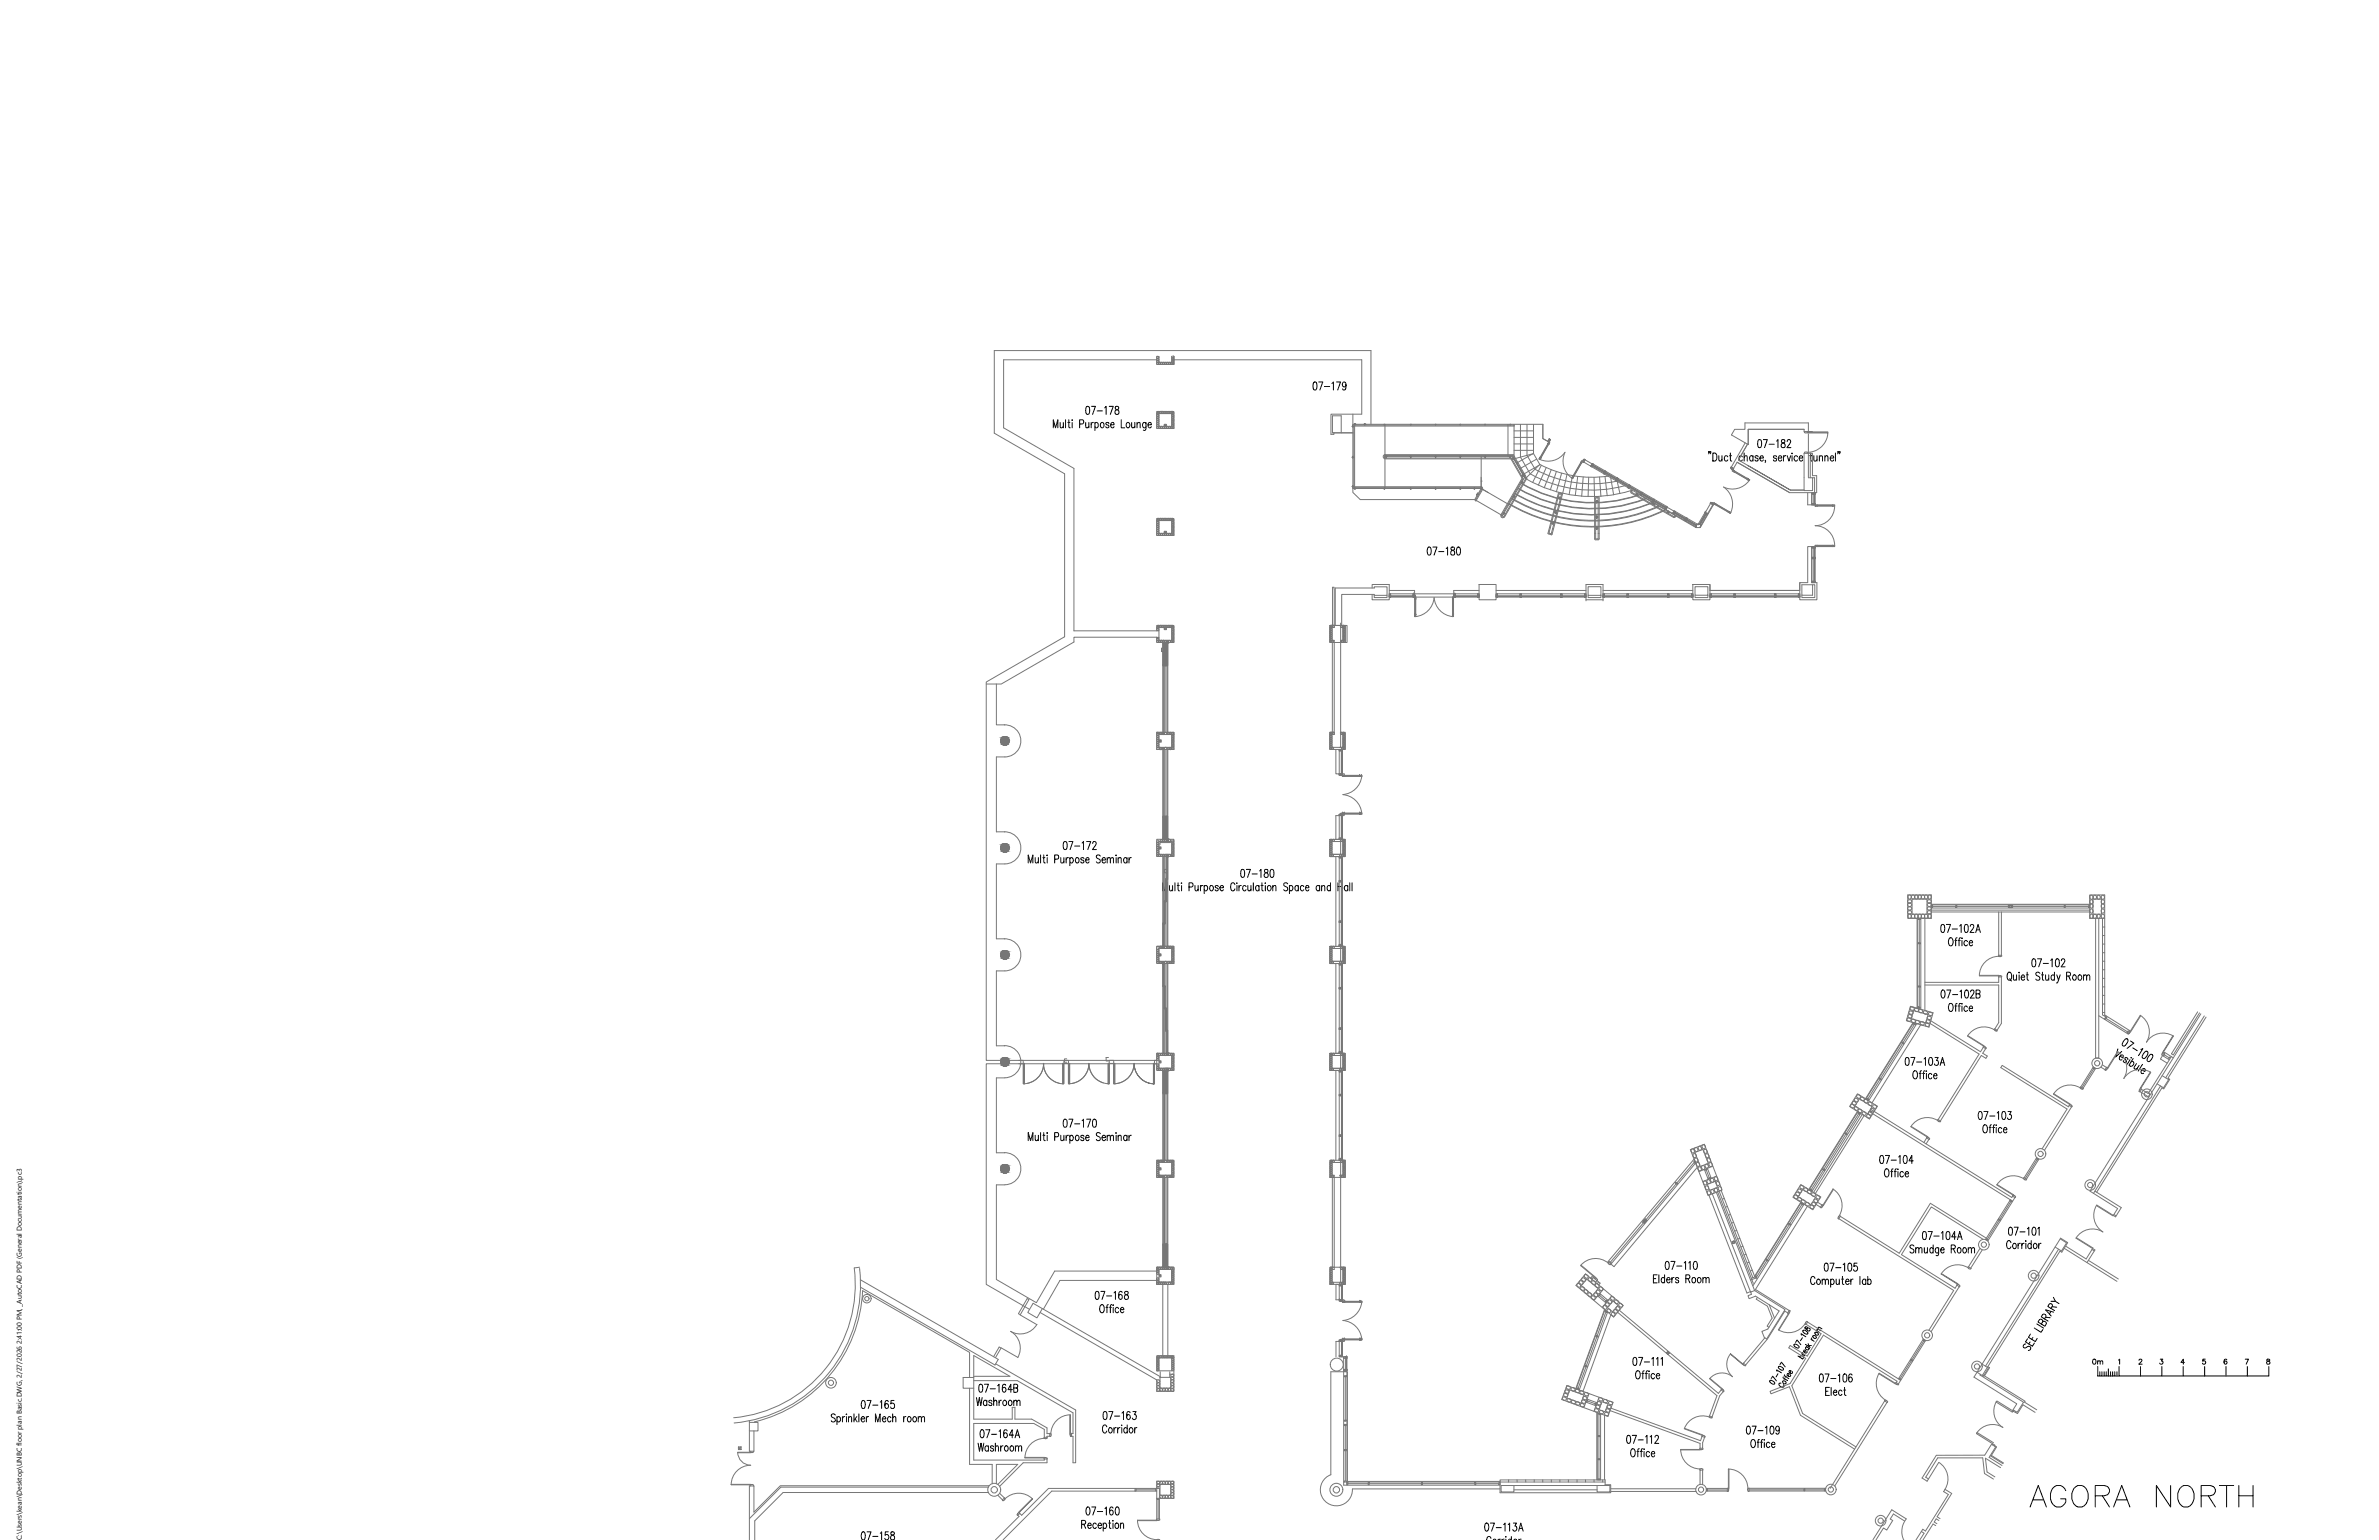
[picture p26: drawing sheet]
<svg xmlns="http://www.w3.org/2000/svg" width="432mm" height="279mm" viewBox="0 0 432 279" stroke-linecap="round" stroke-linejoin="round" font-family="sans-serif">
<defs><g id="words">
<text font-size="1.3" x="3.9" y="279.4" transform="rotate(-90 3.9 279.4)">C:\Users\kean\Desktop\UNBC floor plan Basic.DWG, 2/27/2026 2:41:00 PM, _AutoCAD PDF (General Documentation).pc3</text>
</g></defs>
<!-- layer: 1_Wall_Exist -->
<g fill="#767676" stroke="#767676" stroke-width=".18">
<path d="M182.3 211.3h.2z"/>
<path d="M182.3 191.9h.2z"/>
<path d="M182.3 172.5h.2z"/>
<path d="M182.3 153.1h.2z"/>
<path d="M182.3 133.7h.2z"/>
<path d="M182.3 211.3h.3zM182.2 211.3h.4z"/>
<path d="M182.2 211.3h.5zM182.1 211.3h.6z"/>
<path d="M182.1 211.3h.7zM182.1 211.3h.7z"/>
<path d="M182.1 211.3l.7 .1zM182 211.4h.8z"/>
<path d="M182 211.4h.9zM181.9 211.4h1z"/>
<path d="M181.9 211.4l1 .1zM181.9 211.4l1 .1z"/>
<path d="M181.9 211.5h1.1zM181.9 211.5h1.1z"/>
<path d="M181.8 211.5l1.2 .1zM181.8 211.5l1.2 .1z"/>
<path d="M181.8 211.6h1.3zM181.8 211.6h1.3z"/>
<path d="M181.7 211.6l1.4 .1zM181.7 211.6l1.4 .1z"/>
<path d="M181.7 211.7h1.4zM181.7 211.7h1.4z"/>
<path d="M181.7 211.7l1.5 .2-.1-.2zM181.7 211.7l1.5 .2h-1.6z"/>
<path d="M181.6 211.9h1.6zM181.6 211.9h1.6z"/>
<path d="M181.6 211.9l1.6 .2v-.2zM181.6 211.9l1.6 .2h-1.6z"/>
<path d="M181.6 212.1l1.6 .1zM181.6 212.1l1.6 .1z"/>
<path d="M181.6 212.2l1.5 .1 .1-.1zM181.6 212.2l1.5 .1h-1.4z"/>
<path d="M181.7 212.3h1.4zM181.7 212.3l1.4 .1z"/>
<path d="M181.7 212.4h1.4zM181.7 212.4l1.3 .1z"/>
<path d="M181.7 212.5l1.3 .1v-.1zM181.7 212.5l1.3 .1h-1.2z"/>
<path d="M181.8 212.6h1.2zM181.8 212.6h1.1z"/>
<path d="M181.9 212.6h1zM181.9 212.6l1 .1z"/>
<path d="M181.9 212.7h1zM181.9 212.7h.9z"/>
<path d="M182 212.7h.8zM182 212.7l.7 .1z"/>
<path d="M182.1 212.8h.6zM182.1 212.8h.5z"/>
<path d="M182.1 212.8h.5zM182.1 212.8h.5z"/>
<path d="M182.2 212.8h.4zM182.2 212.8h.3z"/>
<path d="M182.3 191.9h.3zM182.2 191.9h.4z"/>
<path d="M182.2 191.9h.5zM182.1 191.9h.6z"/>
<path d="M182.1 191.9h.7zM182.1 191.9h.7z"/>
<path d="M182.1 191.9l.7 .1zM182 192h.8z"/>
<path d="M182 192h.9zM181.9 192h1z"/>
<path d="M181.9 192l1 .1zM181.9 192l1 .1z"/>
<path d="M181.9 192.1h1.1zM181.9 192.1h1.1z"/>
<path d="M181.8 192.1l1.2 .1zM181.8 192.1l1.2 .1z"/>
<path d="M181.8 192.2h1.3zM181.8 192.2h1.3z"/>
<path d="M181.7 192.2l1.4 .1zM181.7 192.2l1.4 .1z"/>
<path d="M181.7 192.3h1.4zM181.7 192.3h1.4z"/>
<path d="M181.7 192.3l1.5 .2-.1-.2zM181.7 192.3l1.5 .2h-1.6z"/>
<path d="M181.6 192.5h1.6zM181.6 192.5h1.6z"/>
<path d="M181.6 192.5l1.6 .2v-.2zM181.6 192.5l1.6 .2h-1.6z"/>
<path d="M181.6 192.7l1.6 .1zM181.6 192.7l1.6 .1z"/>
<path d="M181.6 192.8l1.5 .1 .1-.1zM181.6 192.8l1.5 .1h-1.4z"/>
<path d="M181.7 192.9h1.4zM181.7 192.9l1.4 .1z"/>
<path d="M181.7 193h1.4zM181.7 193l1.3 .1z"/>
<path d="M181.7 193.1l1.3 .1v-.1zM181.7 193.1l1.3 .1h-1.2z"/>
<path d="M181.8 193.2h1.2zM181.8 193.2h1.1z"/>
<path d="M181.9 193.2h1zM181.9 193.2l1 .1z"/>
<path d="M181.9 193.3h1zM181.9 193.3h.9z"/>
<path d="M182 193.3h.8zM182 193.3l.7 .1z"/>
<path d="M182.1 193.4h.6zM182.1 193.4h.5z"/>
<path d="M182.1 193.4h.5zM182.1 193.4h.5z"/>
<path d="M182.2 193.4h.4zM182.2 193.4h.3z"/>
<path d="M182.3 172.5h.3zM182.2 172.5h.4z"/>
<path d="M182.2 172.5h.5zM182.1 172.5h.6z"/>
<path d="M182.1 172.5h.7zM182.1 172.5h.7z"/>
<path d="M182.1 172.5l.7 .1zM182 172.6h.8z"/>
<path d="M182 172.6h.9zM181.9 172.6h1z"/>
<path d="M181.9 172.6l1 .1zM181.9 172.6l1 .1z"/>
<path d="M181.9 172.7h1.1zM181.9 172.7h1.1z"/>
<path d="M181.8 172.7l1.2 .1zM181.8 172.7l1.2 .1z"/>
<path d="M181.8 172.8h1.3zM181.8 172.8h1.3z"/>
<path d="M181.7 172.8l1.4 .1zM181.7 172.8l1.4 .1z"/>
<path d="M181.7 172.9h1.4zM181.7 172.9h1.4z"/>
<path d="M181.7 172.9l1.5 .2-.1-.2zM181.7 172.9l1.5 .2h-1.6z"/>
<path d="M181.6 173.1h1.6zM181.6 173.1h1.6z"/>
<path d="M181.6 173.1l1.6 .2v-.2zM181.6 173.1l1.6 .2h-1.6z"/>
<path d="M181.6 173.3l1.6 .1zM181.6 173.3l1.6 .1z"/>
<path d="M181.6 173.4l1.5 .1 .1-.1zM181.6 173.4l1.5 .1h-1.4z"/>
<path d="M181.7 173.5h1.4zM181.7 173.5l1.4 .1z"/>
<path d="M181.7 173.6h1.4zM181.7 173.6l1.3 .1z"/>
<path d="M181.7 173.7l1.3 .1v-.1zM181.7 173.7l1.3 .1h-1.2z"/>
<path d="M181.8 173.8h1.2zM181.8 173.8h1.1z"/>
<path d="M181.9 173.8h1zM181.9 173.8l1 .1z"/>
<path d="M181.9 173.9h1zM181.9 173.9h.9z"/>
<path d="M182 173.9h.8zM182 173.9h.7z"/>
<path d="M182.1 173.9h.6zM182.1 173.9l.5 .1z"/>
<path d="M182.1 174h.5zM182.1 174h.5z"/>
<path d="M182.2 174h.4zM182.2 174h.3z"/>
<path d="M182.3 153.1h.3zM182.2 153.1h.4z"/>
<path d="M182.2 153.1h.5zM182.1 153.1h.6z"/>
<path d="M182.1 153.1h.7zM182.1 153.1h.7z"/>
<path d="M182.1 153.1l.7 .1zM182 153.2h.8z"/>
<path d="M182 153.2h.9zM181.9 153.2h1z"/>
<path d="M181.9 153.2h1zM181.9 153.2h1z"/>
<path d="M181.9 153.2l1.1 .1zM181.9 153.2l1.1 .1z"/>
<path d="M181.8 153.3l1.2 .1zM181.8 153.3l1.2 .1z"/>
<path d="M181.8 153.4h1.3zM181.8 153.4h1.3z"/>
<path d="M181.7 153.4l1.4 .1zM181.7 153.4l1.4 .1z"/>
<path d="M181.7 153.5h1.4zM181.7 153.5h1.4z"/>
<path d="M181.7 153.5l1.5 .2-.1-.2zM181.7 153.5l1.5 .2h-1.6z"/>
<path d="M181.6 153.7h1.6zM181.6 153.7h1.6z"/>
<path d="M181.6 153.7l1.6 .2v-.2zM181.6 153.7l1.6 .2h-1.6z"/>
<path d="M181.6 153.9h1.6zM181.6 153.9h1.6z"/>
<path d="M181.6 153.9l1.5 .2 .1-.2zM181.6 153.9l1.5 .2h-1.4z"/>
<path d="M181.7 154.1h1.4zM181.7 154.1l1.4 .1z"/>
<path d="M181.7 154.2h1.4zM181.7 154.2h1.3z"/>
<path d="M181.7 154.2l1.3 .1v-.1zM181.7 154.2l1.3 .1h-1.2z"/>
<path d="M181.8 154.3h1.2zM181.8 154.3l1.1 .1z"/>
<path d="M181.9 154.4h1zM181.9 154.4l1 .1z"/>
<path d="M181.9 154.5h1zM181.9 154.5h.9z"/>
<path d="M182 154.5h.8zM182 154.5h.7z"/>
<path d="M182.1 154.5h.6zM182.1 154.5l.5 .1z"/>
<path d="M182.1 154.6h.5zM182.1 154.6h.5z"/>
<path d="M182.2 154.6h.4zM182.2 154.6h.3z"/>
<path d="M182.3 133.7h.3zM182.2 133.7h.4z"/>
<path d="M182.2 133.7h.5zM182.1 133.7h.6z"/>
<path d="M182.1 133.7h.7zM182.1 133.7h.7z"/>
<path d="M182.1 133.7l.7 .1zM182 133.8h.8z"/>
<path d="M182 133.8h.9zM181.9 133.8h1z"/>
<path d="M181.9 133.8h1zM181.9 133.8h1z"/>
<path d="M181.9 133.8l1.1 .1zM181.9 133.8l1.1 .1z"/>
<path d="M181.8 133.9l1.2 .1zM181.8 133.9l1.2 .1z"/>
<path d="M181.8 134h1.3zM181.8 134h1.3z"/>
<path d="M181.7 134l1.4 .1zM181.7 134l1.4 .1z"/>
<path d="M181.7 134.1h1.4zM181.7 134.1h1.4z"/>
<path d="M181.7 134.1l1.5 .2-.1-.2zM181.7 134.1l1.5 .2h-1.6z"/>
<path d="M181.6 134.3h1.6zM181.6 134.3h1.6z"/>
<path d="M181.6 134.3l1.6 .2v-.2zM181.6 134.3l1.6 .2h-1.6z"/>
<path d="M181.6 134.5h1.6zM181.6 134.5h1.6z"/>
<path d="M181.6 134.5l1.5 .2 .1-.2zM181.6 134.5l1.5 .2h-1.4z"/>
<path d="M181.7 134.7h1.4zM181.7 134.7h1.4z"/>
<path d="M181.7 134.7h1.4zM181.7 134.7l1.3 .1z"/>
<path d="M181.7 134.8l1.3 .1v-.1zM181.7 134.8l1.3 .1h-1.2z"/>
<path d="M181.8 134.9h1.2zM181.8 134.9l1.1 .1z"/>
<path d="M181.9 135h1zM181.9 135l1 .1z"/>
<path d="M181.9 135.1h1zM181.9 135.1h.9z"/>
<path d="M182 135.1h.8zM182 135.1h.7z"/>
<path d="M182.1 135.1h.6zM182.1 135.1l.5 .1z"/>
<path d="M182.1 135.2h.5zM182.1 135.2h.5z"/>
<path d="M182.2 135.2h.4zM182.2 135.2h.3z"/>
</g>
<!-- layer: 3_Text -->
<g fill="none" stroke="#000" stroke-width=".18">
<path d="M191.2 77.6v-1.4l.4 1.4 .4-1.4v1.4M192.4 76.6l.1 1h.2l.3-.3M193 76.6v1M193.4 76.2v1.4M193.8 76.6h.4M194 76.2v1.1v.3h.2M194.6 76.2v.1zM194.6 76.6v1M196 76.9h.6l.1-.3-.1-.4h-.6v1.4M197.1 76.6v1h.3l.2-.3M197.2 73.8l.3-.1a.99 .99 0 0 1 0 1.5h-.1a1.15 1.15 0 0 1-.2-1.4zM197.6 76.6v1"/>
<path d="M198.1 76.6v1M198.1 73.7h.7l-.5 1.5M198.5 76.6l-.3 .1-.1 .4M198.7 76.9l.1-.2a.48 .48 0 0 1 .6 .3 .48 .48 0 0 1-.3 .6l-.4-.2M198.7 76.6v1.5M199.1 74.5h1M199.9 76.7a.47 .47 0 0 1 .5 .3 .47 .47 0 0 1-.3 .6 .51 .51 0 0 1-.4-.4 .51 .51 0 0 1 .2-.5zM200.5 74l.3-.3v1.5M201.3 76.9a.3 .3 0 0 0-.3-.3 .3 .3 0 0 0-.3 .3l.2 .2 .3 .1 .1 .2a.3 .3 0 0 1-.3 .2 .3 .3 0 0 1-.3-.2M201.3 73.7h.8l-.6 1.5M201.6 77.1h.6l-.1-.4a.48 .48 0 0 0-.6 .3 .48 .48 0 0 0 .3 .6l.4-.2M202.5 73.8v.4a.53 .53 0 0 1 .6 .4 .53 .53 0 0 1-.3 .6 .46 .46 0 0 1-.5-.5 .46 .46 0 0 1 .6-.4l.1-.1a.3 .3 0 0 0-.2-.5z"/>
<path d="M203.5 76.2v1.4h.7M204.6 76.7a.43 .43 0 0 1 .5 .4 .43 .43 0 0 1-.5 .5l-.2-.4zM205.4 76.6v1h.3l.3-.3M206 76.6v1M206.4 76.9l.3-.3 .2 .1v.9M206.4 76.6v1M208 76.6l-.1 1.4-.1 .1-.3-.1M208 76.9l-.1-.2a.48 .48 0 0 0-.6 .3 .48 .48 0 0 0 .3 .6l.4-.2M208.4 77.1h.6l-.1-.4a.47 .47 0 0 0-.6 .3 .47 .47 0 0 0 .3 .6l.4-.2M238.5 69.4l.2-.1a1.04 1.04 0 0 1 0 1.5h-.1a1.15 1.15 0 0 1-.1-1.4zM239.4 69.3h.7l-.5 1.5M240.4 70.1h.9"/>
<path d="M241.7 69.6l.3-.3v1.5M242.6 69.3h.7l-.5 1.5M244.3 69.8l-.1 .3a.4 .4 0 0 1-.6-.4 .4 .4 0 0 1 .6-.3l.1 .4a.69 .69 0 0 1-.4 1l-.2-.3M319.2 79.8h.2a.99 .99 0 0 1 0 1.4h-.1a1.18 1.18 0 0 1-.1-1.4zM320.1 79.8h.7l-.5 1.4M323.4 79.8v.4a.54 .54 0 0 1 .5 .4 .54 .54 0 0 1-.1 .6 .46 .46 0 0 1-.6-.5 .46 .46 0 0 1 .6-.4l.2-.2-.1-.3zM259.2 99.3h.3a.98 .98 0 0 1 0 1.4h-.1a1.11 1.11 0 0 1-.2-1.4zM260.1 99.3h.7l-.5 1.4M262.5 99.5l.2-.2v1.4M263.4 99.3v.4a.53 .53 0 0 1 .6 .4 .53 .53 0 0 1-.2 .6 .46 .46 0 0 1-.5-.5 .46 .46 0 0 1 .5-.4l.2-.2-.1-.3zM264.5 99.3h.3a.98 .98 0 0 1 0 1.4h-.1a1.11 1.11 0 0 1-.2-1.4zM310.2 82h-.1h.1l-.1 .3"/>
<path d="M310.5 82h-.1h.1l-.1 .3M310.9 82.2a.78 .78 0 0 1 .8 .5 .78 .78 0 0 1-.3 .9l-.5 .1zM312 82.7v.9l.3 .1 .2-.3M312.5 82.7v1M313.6 82.9l-.1-.2a.48 .48 0 0 0-.6 .4 .48 .48 0 0 0 .3 .6l.4-.3M313.9 82.7h.4M314.1 82.2v1.2v.2l.2 .1M316.3 82.9l-.2-.2a.47 .47 0 0 0-.5 .4 .47 .47 0 0 0 .3 .6l.4-.3M316.6 83l.2-.3h.3v1M316.6 82.2v1.5M318.2 82.9l-.1-.2a.47 .47 0 0 0-.6 .4 .47 .47 0 0 0 .3 .6l.4-.3M318.2 82.7v1"/>
<path d="M319.1 82.9a.29 .29 0 0 0-.3-.2 .29 .29 0 0 0-.3 .2l.6 .3v.2a.29 .29 0 0 1-.3 .3 .29 .29 0 0 1-.3-.3M319.4 83.1h.7l-.1-.4a.43 .43 0 0 0-.6 .5 .43 .43 0 0 0 .6 .4l.1-.2M320.5 83.6l-.1-.1v.4M321.1 80.6h.9M322.5 80l.2-.2v1.4M322.5 82.9a.3 .3 0 0 0-.3-.2 .3 .3 0 0 0-.3 .2l.1 .2 .4 .1 .1 .2a.3 .3 0 0 1-.3 .3 .3 .3 0 0 1-.3-.3M322.8 83.1h.6l-.1-.4a.47 .47 0 0 0-.6 .4 .47 .47 0 0 0 .3 .6l.4-.3M323.7 82.7v1M324.1 82.7h-.2l-.2 .4M324.4 80.1l.2-.3h.3l.1 .2-.2 .5-.5 .7h.8M324.4 82.7l.3 1 .3-1M325.2 82.3h.1z"/>
<path d="M325.3 82.7v1M326.3 82.9l-.1-.2a.48 .48 0 0 0-.6 .4 .48 .48 0 0 0 .3 .6l.4-.3M326.6 83.1h.6l-.1-.4a.43 .43 0 0 0-.5 .5 .43 .43 0 0 0 .5 .4l.1-.2M328.5 82.7h.4M328.7 82.2v1.2v.2l.2 .1M329.2 82.7l.1 .9 .2 .1 .3-.3M329.8 82.7v1M330.2 83l.3-.3h.2l.1 1M330.2 82.7v1M331.2 83l.3-.3h.2l.1 1M331.2 82.7v1M332.2 83.1h.6l-.1-.4a.43 .43 0 0 0-.5 .5 .43 .43 0 0 0 .5 .4l.1-.2"/>
<path d="M333.1 82.2v1.5M333.7 82h-.2h.2l-.2 .3M334 82h-.1h.1l-.1 .3M261.1 100.1h1M186.6 156.6v-1.5l.4 1.5 .5-1.5v1.5M187.9 155.6v.9l.3 .1 .3-.3M188.5 155.6v1M188.9 155.1v1.5M189.3 155.6h.4M189.4 155.1v1.2l.1 .2 .2 .1M190.1 155.1v.2zM190.1 155.6v1"/>
<path d="M191.4 155.9l.7-.2-.1-.5-.6-.1v1.5M192.5 155.6l.1 .9 .2 .1 .3-.3M193.1 155.6v1M193.1 152.7h.3a.99 .99 0 0 1 0 1.4h-.1a1.19 1.19 0 0 1-.2-1.4zM193.5 155.6v1M193.9 155.6a.39 .39 0 0 0-.4 .4M194 152.7h.7l-.5 1.4M194.2 155.8l.1-.1a.48 .48 0 0 1 .6 .3 .48 .48 0 0 1-.3 .6l-.4-.2M194.2 155.6v1.5M195.1 153.5h.9M195.3 155.7a.48 .48 0 0 1 .6 .3 .48 .48 0 0 1-.3 .6l-.4-.2v-.4zM196.4 153l.3-.3v1.4"/>
<path d="M196.7 155.8a.27 .27 0 0 0-.3-.2 .27 .27 0 0 0-.2 .3l.5 .2v.3a.3 .3 0 0 1-.2 .2 .3 .3 0 0 1-.3-.2M197.1 156h.6l-.1-.3a.47 .47 0 0 0-.6 .3 .47 .47 0 0 0 .3 .6l.4-.2M197.2 152.7h.8l-.6 1.4M198.3 153l.2-.3h.4l.1 .3-.2 .4-.5 .7h.7M199.7 155.3a.37 .37 0 0 0-.5-.2 .37 .37 0 0 0-.2 .5l.5 .3a.38 .38 0 0 1 .1 .6 .38 .38 0 0 1-.6-.1M200 156h.7l-.1-.3a.48 .48 0 0 0-.6 .3 .48 .48 0 0 0 .3 .6l.4-.2M201 155.9l.2-.3 .3 .1v.9M201 155.6v1M201.5 155.9l.3-.3 .3 .1v.9M202.6 155.1v.2zM202.6 155.6v1M202.9 155.9l.3-.3 .3 .1v.9"/>
<path d="M202.9 155.6v1M204.6 155.8l-.2-.1a.47 .47 0 0 0-.5 .3 .47 .47 0 0 0 .3 .6l.4-.2M204.6 155.6v1M204.9 155.6v1M205.3 155.6a.39 .39 0 0 0-.4 .4M225.3 157.8l.3-.1a.98 .98 0 0 1 0 1.5h-.1a1.19 1.19 0 0 1-.2-1.4zM226.2 157.7h.7l-.5 1.5M227.3 158.6h.9M228.6 158l.3-.3v1.5M229.6 157.8v.4a.54 .54 0 0 1 .5 .4 .54 .54 0 0 1-.2 .6 .46 .46 0 0 1-.5-.5 .46 .46 0 0 1 .6-.4l.1-.2v-.3zM230.7 157.8l.2-.1a.98 .98 0 0 1 0 1.5h-.1a1.19 1.19 0 0 1-.1-1.4zM211 161.6v-1.4l.4 1.4 .5-1.4v1.4"/>
<path d="M212.3 160.7v.8l.3 .1 .2-.3M212.8 160.7v.9M213.3 160.2v1.4M213.7 160.7h.3M213.8 160.2v1.1l.3 .3M214.5 160.2v.1zM214.5 160.7v.9M215.8 160.9h.5l.2-.1-.1-.6h-.6v1.4M216.9 160.7l.1 .8 .2 .1 .3-.3M217.5 160.7v.9M217.9 160.7v.9M218.3 160.7h-.3l-.1 .4"/>
<path d="M218.6 160.8l.1-.1a.46 .46 0 0 1 .5 .4 .46 .46 0 0 1-.4 .5l-.2-.2M218.6 160.7v1.4M219.7 160.7a.46 .46 0 0 1 .6 .4 .46 .46 0 0 1-.5 .5l-.2-.4zM221.1 160.8a.3 .3 0 0 0-.3-.2 .3 .3 0 0 0-.2 .2v.2l.5 .2v.2a.3 .3 0 0 1-.3 .2 .3 .3 0 0 1-.2-.2M221.4 161.1h.7l-.1-.4a.46 .46 0 0 0-.6 .4 .46 .46 0 0 0 .4 .5l.3-.2M224.1 160.5a.4 .4 0 0 0-.5-.3 .4 .4 0 0 0-.2 .5v.4a.4 .4 0 0 0 .2 .5 .4 .4 0 0 0 .5-.3M224.5 160.2v.1zM224.5 160.7v.9M224.9 160.7v.9M225.3 160.7h-.3l-.1 .4M226.2 160.8l-.1-.1a.47 .47 0 0 0-.6 .3 .47 .47 0 0 0 .3 .6l.4-.2M226.5 160.7v.8l.3 .1 .3-.3"/>
<path d="M227.1 160.7v.9M227.5 160.2v1.4M228.5 160.8l-.1-.1a.47 .47 0 0 0-.6 .3 .47 .47 0 0 0 .4 .6l.3-.2M228.5 160.7v.9M228.9 160.7h.4M229 160.2v1.1l.1 .2 .2 .1M229.7 160.2v.1zM229.7 160.7v.9M230.2 160.7a.46 .46 0 0 1 .5 .4 .46 .46 0 0 1-.4 .5l-.3-.4zM231 160.9l.3-.2h.2l.1 .9M231 160.7v.9M233.7 160.4l-.4-.2a.32 .32 0 0 0-.3 .3 .32 .32 0 0 0 .2 .3l.3 .1a.38 .38 0 0 1 .1 .7 .38 .38 0 0 1-.6-.2"/>
<path d="M234 160.8l.1-.1a.46 .46 0 0 1 .6 .4 .46 .46 0 0 1-.4 .5l-.3-.2M234 160.7v1.4M235.6 160.8l-.1-.1a.47 .47 0 0 0-.5 .3 .47 .47 0 0 0 .3 .6l.3-.2M235.6 160.7v.9M236.6 160.8l-.1-.1a.47 .47 0 0 0-.5 .3 .47 .47 0 0 0 .3 .6l.3-.2M237 161.1h.6l-.1-.4a.46 .46 0 0 0-.6 .4 .46 .46 0 0 0 .5 .5l.2-.2M239.5 160.8l-.1-.1a.46 .46 0 0 0-.5 .4 .46 .46 0 0 0 .4 .5l.2-.2M239.5 160.7v.9M239.9 160.9l.2-.2h.3l.1 .9M239.9 160.7v.9M241.5 160.8l-.1-.1a.47 .47 0 0 0-.6 .3 .47 .47 0 0 0 .3 .6l.4-.2M241.5 160.2v1.4"/>
<path d="M242.8 160.2v1.4M242.8 160.8h.8M243.6 160.2v1.4M244.6 160.8l-.1-.1a.46 .46 0 0 0-.5 .4 .46 .46 0 0 0 .4 .5l.2-.2M244.6 160.7v.9M245 160.2v1.4M245.4 160.2v1.4M352.4 167.8l.3-.1a1.03 1.03 0 0 1 0 1.5h-.1a1.15 1.15 0 0 1-.2-1.4zM352.5 179.7l.2-.1a.98 .98 0 0 1 0 1.5h-.1a1.11 1.11 0 0 1-.1-1.4zM353.3 167.7h.7l-.5 1.5M353.4 179.6h.7l-.6 1.5M353.9 170.2l.1-.1a.82 .82 0 0 1 .3 1.4l-.1 .1a.8 .8 0 0 1-.3-1.4z"/>
<path d="M354.3 168.6h1M354.8 170.6h.4M355.2 170.1l-.2 .1v.2v1.2M355.4 170.6h.4M355.7 168l.3-.3v1.5M355.7 179.9l.3-.3v1.5M355.9 170.1l-.3 .1v.2v1.2M356.1 170.1v.2zM356.1 170.6v1M356.7 167.8l.2-.1a.98 .98 0 0 1 0 1.5h-.1a1.15 1.15 0 0 1-.1-1.4zM356.7 179.7l.3-.1a.98 .98 0 0 1 0 1.5h-.1a1.11 1.11 0 0 1-.2-1.4zM357.1 170.8l-.1-.1a.46 .46 0 0 0-.6 .3 .46 .46 0 0 0 .3 .6l.4-.2"/>
<path d="M357.4 171h.6l-.1-.3a.46 .46 0 0 0-.5 .3 .46 .46 0 0 0 .3 .6l.3-.2M357.6 168.1l.2-.4 .4 .2v.4l-.6 .9h.7M357.7 180l.2-.4 .3 .1 .1 .2-.2 .5-.5 .7h.8M358.6 169.2l.4-1.5 .5 1.5M358.8 168.7h.5M364.5 176.5l.1-.1a.82 .82 0 0 1 .3 1.4h-.1a.78 .78 0 0 1-.6-.5 .78 .78 0 0 1 .3-.8zM364.8 177.6l.3 .4M365.4 176.9l.1 .9h.3l.2-.2M366 176.9v.9M366.5 176.4v.1zM366.5 176.9v.9M366.9 177.3h.6l-.1-.3a.46 .46 0 0 0-.6 .3 .46 .46 0 0 0 .3 .5l.4-.2"/>
<path d="M367.8 176.9h.4M367.9 176.4v1.2l.1 .2h.2M368.9 174l.3-.1a.99 .99 0 0 1 0 1.5h-.1a1.16 1.16 0 0 1-.2-1.4zM369.8 173.9h.7l-.5 1.5M370.2 176.6a.39 .39 0 0 0-.4-.2 .39 .39 0 0 0-.3 .3l.1 .3 .4 .1a.39 .39 0 0 1 .2 .6 .39 .39 0 0 1-.6 .1l-.1-.2M370.5 176.9h.4M370.7 176.4v1.2l.1 .2h.2M370.9 174.8h.9M371.3 176.9v.9h.3l.3-.2M371.9 176.9v.9M372.2 174.2l.3-.3v1.5M372.9 177.1l-.1-.1a.46 .46 0 0 0-.6 .3 .46 .46 0 0 0 .3 .5l.4-.2"/>
<path d="M372.9 176.4v1.4M373.2 174l.3-.1a.99 .99 0 0 1 0 1.5h-.1a1.16 1.16 0 0 1-.2-1.4zM373.3 176.9l.3 .9 .3-.9M373.6 177.8l-.2 .5h-.1M374.1 174.3l.1-.2a.33 .33 0 0 1 .5-.1 .33 .33 0 0 1 0 .5l-.6 .9h.7M375.1 177.1l.6-.1 .1-.5-.2-.1h-.5v1.4M375.5 177.1l.3 .7M376.3 177a.46 .46 0 0 1 .6 .3 .46 .46 0 0 1-.3 .5 .5 .5 0 0 1-.4-.3 .5 .5 0 0 1 .1-.5zM377.3 177a.47 .47 0 0 1 .6 .3 .47 .47 0 0 1-.3 .5l-.4-.2v-.3zM378.2 177.1l.2-.2 .3 .1v.8M378.2 176.9v.9M378.7 177.1l.3-.2 .2 .1 .1 .8"/>
<path d="M345.9 191.9h.3a.96 .96 0 0 1 0 1.4h-.1a1.16 1.16 0 0 1-.2-1.4zM346.8 191.9h.8l-.6 1.4M347.4 194.4l.1-.1a.82 .82 0 0 1 .3 1.4h-.1a.78 .78 0 0 1-.6-.6 .78 .78 0 0 1 .3-.7zM347.9 192.7h.9M348.3 194.8h.4M348.8 194.3l-.2 .1-.1 .2v1.1M349 194.8h.3M349.2 192.1l.3-.2v1.4M349.4 194.3l-.3 .3v1.1M349.7 194.3v.1zM349.7 194.8v.9M350.2 191.9h.3a.96 .96 0 0 1 0 1.4h-.1a1.08 1.08 0 0 1-.2-1.4z"/>
<path d="M350.6 195l-.1-.2a.47 .47 0 0 0-.5 .3 .47 .47 0 0 0 .3 .6l.3-.2M350.9 195.2h.7l-.1-.4a.46 .46 0 0 0-.6 .4 .46 .46 0 0 0 .3 .5l.4-.2M351.2 191.9h.6l-.3 .5a.42 .42 0 0 1 .3 .6 .42 .42 0 0 1-.7 0M352.1 193.3l.5-1.4 .4 1.4M352.3 192.8h.5M353.9 182.1h.1a.8 .8 0 0 1 .3 1.3l-.1 .1a.8 .8 0 0 1-.3-1.4zM354.4 180.4h.9M354.8 182.5h.4M355.2 182.1h-.2v.2v1.2M355.4 182.5h.4M355.9 182.1h-.3v.2v1.2M356.1 182.1v.1z"/>
<path d="M356.1 182.5v1M357.1 182.7l-.1-.1a.46 .46 0 0 0-.6 .3 .46 .46 0 0 0 .3 .6l.4-.2M357.4 182.9h.6l-.1-.3a.46 .46 0 0 0-.5 .3 .46 .46 0 0 0 .3 .6l.3-.2M358.7 180.3l.6-.1v-.5l-.6-.1v1.5h.4l.2-.2v-.5l-.2-.1M384.4 190.3l-.4 1.5 1.1-1M384.8 191.6l.5 .4 .1-.4a.47 .47 0 0 0-.6 0 .47 .47 0 0 0-.1 .6l.4 .1M385.7 188.6l.2-.2 .3 .1a1.04 1.04 0 0 1-.8 1.3l-.1-.1a.86 .86 0 0 1 .4-1.1zM386.2 192.3a.31 .31 0 0 0-.1-.4 .31 .31 0 0 0-.4 0v.2l.3 .4-.1 .2a.3 .3 0 0 1-.4 .1 .3 .3 0 0 1-.1-.4M386.6 192.3l-.5 .8M386.7 188.9l.6 .4-1.2 .9M386.8 191.9h.1zM386.8 192.6h.2a.47 .47 0 0 1 .3 .6 .47 .47 0 0 1-.6 .3l-.2-.4"/>
<path d="M387.1 190.1l.8 .5M387.2 192l-.8 1.3M387.8 193l-.5 .8 .2 .2 .4-.1M388.3 193.3l-.6 .8M388.6 190.4l.3-.1-.7 1.2M388.7 194.1l.6 .3 .1-.3a.47 .47 0 0 0-.7-.1 .47 .47 0 0 0 0 .7h.4M388.9 193.1l-.8 1.2M389.3 190.8l.2-.1 .3 .1a.97 .97 0 0 1-.8 1.2h-.1a.86 .86 0 0 1 .4-1.2zM390.2 191.4l.2-.1h.3a1.01 1.01 0 0 1-.8 1.3l-.1-.1a.86 .86 0 0 1 .4-1.1zM186.6 206.9v-1.4l.4 1.4 .5-1.4v1.4M187.9 206v.9h.3l.3-.2M188.5 206v.9"/>
<path d="M188.9 205.5v1.4M189.3 206h.4M189.4 205.5v1.2l.1 .2h.2M190.1 205.5v.1zM190.1 206v.9M191.4 206.2l.7-.1-.1-.6h-.6v1.4M192.5 206l.1 .9h.2l.3-.2M193.1 206v.9M193.1 203.1h.3a.99 .99 0 0 1 0 1.4h-.1a1.16 1.16 0 0 1-.2-1.4zM193.5 206v.9M193.9 206a.39 .39 0 0 0-.4 .4M194 203.1h.7l-.5 1.4"/>
<path d="M194.2 206.2l.1-.2a.48 .48 0 0 1 .6 .4 .48 .48 0 0 1-.3 .5l-.4-.2M194.2 206v1.4M195.1 203.9h.9M195.3 206a.48 .48 0 0 1 .6 .4 .48 .48 0 0 1-.3 .5l-.4-.2v-.3zM196.4 203.3l.3-.2v1.4M196.7 206.2a.28 .28 0 0 0-.3-.2 .28 .28 0 0 0-.2 .3l.5 .2v.2a.3 .3 0 0 1-.2 .3 .3 .3 0 0 1-.3-.3M197.1 206.4h.6l-.1-.4a.47 .47 0 0 0-.6 .4 .47 .47 0 0 0 .3 .5l.4-.2M197.2 203.1h.8l-.6 1.4M198.4 203.1h.3a.99 .99 0 0 1 0 1.4h-.1a1.16 1.16 0 0 1-.2-1.4zM199.7 205.7a.37 .37 0 0 0-.5-.2 .37 .37 0 0 0-.2 .5l.5 .2a.38 .38 0 0 1 .1 .7 .38 .38 0 0 1-.6-.2M200 206.4h.7l-.1-.4a.48 .48 0 0 0-.6 .4 .48 .48 0 0 0 .3 .5l.4-.2M201 206.2l.2-.2h.3v.9"/>
<path d="M201 206v.9M201.5 206.2l.3-.2h.3v.9M202.6 205.5v.1zM202.6 206v.9M202.9 206.2l.3-.2h.3v.9M202.9 206v.9M204.6 206.2l-.2-.2a.47 .47 0 0 0-.5 .4 .47 .47 0 0 0 .3 .5l.4-.2M204.6 206v.9M204.9 206v.9M205.3 206a.39 .39 0 0 0-.4 .4M341.3 209.7l.3-.1a.99 .99 0 0 1 0 1.5h-.1a1.1 1.1 0 0 1-.2-1.4zM342.2 209.6h.7l-.5 1.5"/>
<path d="M342.2 212.1h.1a.81 .81 0 0 1 .4 1.4h-.1a.81 .81 0 0 1-.4-1.4zM343.2 212.6h.3M343.3 210.5h.9M343.6 212.1h-.2l-.1 .2v1.2M343.8 212.6h.4M344.2 212.1h-.2v.2v1.2M344.5 212.1v.1zM344.5 212.6v.9M344.6 209.9l.3-.3v1.5M345.5 212.8l-.1-.2a.48 .48 0 0 0-.6 .3 .48 .48 0 0 0 .3 .6l.4-.2M345.6 209.7l.3-.1a.99 .99 0 0 1 0 1.5h-.1a1.1 1.1 0 0 1-.2-1.4zM345.8 213h.6l-.1-.4a.43 .43 0 0 0-.5 .4 .43 .43 0 0 0 .5 .5l.1-.2"/>
<path d="M347.3 210.6h-.8l.5-1v1.5M359.2 201.7h.3a.98 .98 0 0 1 0 1.4h-.1a1.11 1.11 0 0 1-.2-1.4zM360.1 201.7h.7l-.5 1.4M360.1 204.2l.1-.1a.81 .81 0 0 1 .3 1.4h-.1a.8 .8 0 0 1-.3-1.3zM361 204.6h.4M361.1 202.5h1M361.4 204.1l-.2 .3v1.1M361.7 204.6h.3M362.1 204.1l-.2 .1-.1 .2v1.1M362.3 204.1v.1zM362.3 204.6v.9M362.5 201.9l.3-.2v1.4"/>
<path d="M363.3 204.8l-.1-.2a.46 .46 0 0 0-.6 .4 .46 .46 0 0 0 .4 .5l.3-.2M363.5 201.7h.2a.98 .98 0 0 1 0 1.4h-.1a1.15 1.15 0 0 1-.1-1.4zM363.6 205h.7l-.1-.4a.46 .46 0 0 0-.6 .4 .46 .46 0 0 0 .3 .5l.4-.2M364.5 201.7h.5l-.3 .5a.42 .42 0 0 1 .4 .6 .42 .42 0 0 1-.7 0M198.9 234.4l.3-.1a.98 .98 0 0 1 0 1.5h-.1a1.19 1.19 0 0 1-.2-1.4zM199.8 234.3h.7l-.5 1.5M199.8 236.8l.1-.1a.82 .82 0 0 1 .3 1.4l-.1 .1a.78 .78 0 0 1-.6-.6 .78 .78 0 0 1 .3-.8zM200.7 237.2h.4M200.9 235.1h.9M201.2 236.7l-.2 .1-.1 .2v1.2M201.4 237.2h.3M201.8 236.7l-.3 .3v1.2"/>
<path d="M202.1 236.7v.2zM202.1 237.2v1M202.2 234.6l.3-.3v1.5M203 237.4l-.1-.1a.47 .47 0 0 0-.5 .3 .47 .47 0 0 0 .3 .6l.3-.2M203.3 237.6h.7l-.1-.3a.46 .46 0 0 0-.6 .3 .46 .46 0 0 0 .3 .6l.4-.2M203.7 234.5l-.4-.2a.88 .88 0 0 0 .1 1.5 .44 .44 0 0 0 .3-.6 .44 .44 0 0 0-.5-.3l-.2 .4M204.2 234.4v.4a.53 .53 0 0 1 .6 .3 .53 .53 0 0 1-.2 .7 .49 .49 0 0 1-.5-.6 .49 .49 0 0 1 .6-.4 .29 .29 0 0 0-.1-.5zM300.1 232h.4M300.8 231.3h-.7v1.4h.7M301.1 231.3v1.4M302.1 232l-.1-.2a.47 .47 0 0 0-.5 .4 .47 .47 0 0 0 .3 .5l.3-.2M302.1 231.3v1.4"/>
<path d="M302.4 228.9h.3a.99 .99 0 0 1 0 1.4h-.1a1.12 1.12 0 0 1-.2-1.4zM302.5 232.2h.6l-.1-.4a.43 .43 0 0 0-.5 .5 .43 .43 0 0 0 .5 .4l.1-.2M303.3 228.9h.7l-.5 1.4M303.4 231.8v.9M303.8 231.8h-.2l-.2 .4M304.3 229.7h1M304.7 232a.28 .28 0 0 0-.4-.2 .28 .28 0 0 0-.1 .3l.4 .2 .1 .2a.3 .3 0 0 1-.3 .3 .3 .3 0 0 1-.3-.3M305.7 229.1l.2-.2v1.4M306 232l.6-.1 .1-.2-.1-.3-.6-.1v1.4M306.4 232l.3 .7M306.5 229.1l.3-.2v1.4M307.2 231.8a.48 .48 0 0 1 .6 .4 .48 .48 0 0 1-.3 .5l-.4-.2v-.3z"/>
<path d="M307.5 228.9h.3a.99 .99 0 0 1 0 1.4h-.1a1.08 1.08 0 0 1-.2-1.4zM308.2 231.8a.43 .43 0 0 1 .6 .5 .43 .43 0 0 1-.6 .4l-.1-.4zM309.1 232.1l.2-.3h.3v.9M309.1 231.8v.9M309.6 232.1l.3-.3h.3v.9M329.4 231.9l-.2-.3a.82 .82 0 0 0-.4 1.4h.4l.2-.3M329.9 232.2a.46 .46 0 0 1 .6 .3 .46 .46 0 0 1-.4 .5l-.3-.1-.1-.4zM330.7 232.4l.3-.3 .2 .1 .1 .8M330.7 232.1v.9M331.3 229.2h.2a1.03 1.03 0 0 1 0 1.4h-.1a1.15 1.15 0 0 1-.1-1.4zM331.3 232.4l.3-.3 .2 .1 .1 .8M332.1 229.2h.8l-.5 1.4"/>
<path d="M332.3 232.3l.1-.1a.47 .47 0 0 1 .6 .3 .47 .47 0 0 1-.3 .5l-.4-.1M332.3 232.1v1.4M333.2 230h.9M333.3 232.1v.9h.3l.2-.2M333.8 232.1v.9M334.3 232.1h.3M334.4 231.6v1.2l.1 .2h.2M334.5 229.4l.3-.2v1.4M335 232.5h.6l-.1-.3a.46 .46 0 0 0-.6 .3 .46 .46 0 0 0 .4 .5l.3-.1M335.5 229.2h.3a1.03 1.03 0 0 1 0 1.4h-.1a1.15 1.15 0 0 1-.2-1.4zM335.9 232.1v.9M336.3 232.1l-.2 .1-.2 .3"/>
<path d="M337.1 229.2h-.6v.6a.43 .43 0 0 1 .7 .3 .43 .43 0 0 1-.7 .4l-.1-.2M337.6 231.6v1.4M338.6 232.3l-.1-.1a.47 .47 0 0 0-.5 .3 .47 .47 0 0 0 .3 .5l.3-.1M338.6 232.1v.9M339 232.3l.1-.1a.46 .46 0 0 1 .6 .3 .46 .46 0 0 1-.3 .5l-.4-.1M339 231.6v1.4M347.4 226.1a.37 .37 0 0 0-.5-.2 .37 .37 0 0 0-.2 .5l.5 .2a.38 .38 0 0 1 .1 .7 .38 .38 0 0 1-.6-.2M347.7 226.6l.3-.2h.2l.1 .9M347.7 226.4v.9M348.3 226.6l.2-.2h.3v.9M349.1 223.5l.3-.1a1.04 1.04 0 0 1 0 1.5h-.1a1.15 1.15 0 0 1-.2-1.4zM349.3 226.4v.9h.3l.2-.2"/>
<path d="M349.8 226.4v.9M350 223.4h.7l-.5 1.5M350.9 226.6l-.1-.2a.47 .47 0 0 0-.6 .4 .47 .47 0 0 0 .3 .5l.4-.2M350.9 225.9v1.4M351 224.3h1M351.9 226.4l-.1 1.3-.1 .1h-.3M351.9 226.6l-.1-.2a.43 .43 0 0 0-.6 .4 .43 .43 0 0 0 .6 .5l.1-.2M352.2 226.8h.7l-.1-.4a.43 .43 0 0 0-.6 .4 .43 .43 0 0 0 .6 .5l.1-.2M352.4 223.7l.2-.3v1.5M353.4 223.5l.2-.1a.99 .99 0 0 1 0 1.5h-.1a1.15 1.15 0 0 1-.1-1.4zM354.2 226.6l.6-.1 .1-.2-.1-.4h-.6v1.4M354.5 226.6l.4 .7"/>
<path d="M355 224.4h-.8l.6-1v1.5M355.3 224.9l.4-1.5 .4 1.5M355.4 226.4a.48 .48 0 0 1 .6 .3 .48 .48 0 0 1-.3 .6l-.4-.2v-.3zM355.5 224.4h.5M356.4 226.4a.43 .43 0 0 1 .5 .4 .43 .43 0 0 1-.5 .5l-.1-.4zM357.3 226.6l.2-.2h.3v.9M357.3 226.4v.9M357.8 226.6l.3-.2h.2l.1 .9M364.7 222.7h.3a.99 .99 0 0 1 0 1.4h-.2a1.16 1.16 0 0 1-.1-1.4zM365 225.4a.41 .41 0 0 0-.5-.3 .41 .41 0 0 0-.3 .6v.3a.41 .41 0 0 0 .3 .5 .41 .41 0 0 0 .5-.3M365.5 225.7a.46 .46 0 0 1 .5 .3 .46 .46 0 0 1-.3 .5 .5 .5 0 0 1-.4-.3 .5 .5 0 0 1 .2-.5zM365.6 222.7h.7l-.5 1.4"/>
<path d="M366.3 225.6v.9M366.6 223.5h1M366.7 225.6a.4 .4 0 0 0-.4 .4M367 225.6v.9M367.4 225.6a.4 .4 0 0 0-.4 .4M367.7 225.1v.1zM367.7 225.6v.9M368 222.9l.2-.2v1.4M368.7 225.8l-.1-.1a.46 .46 0 0 0-.6 .3 .46 .46 0 0 0 .3 .5l.4-.2M368.7 225.1v1.4M369 222.7h.2a.99 .99 0 0 1 0 1.4h-.1a1.08 1.08 0 0 1-.1-1.4zM369.2 225.7a.46 .46 0 0 1 .6 .3 .46 .46 0 0 1-.3 .5l-.4-.2v-.3z"/>
<path d="M369.9 222.9l.2-.2v1.4M370 225.6v.9M370.5 225.6l-.3 .1-.2 .3M370.8 239.8l.3-.1 .3 .4-.2 .5-1.3-.8 .3-.4 .2-.1 .4 .3-.3 .6M371.1 239.3l.2-.6-.1-.2-.3-.1-.4 .5 1.2 .8M371.3 239l.8 .1M372.3 237.9l-.3 .5M372.3 237.4l.2-.6-.2-.3h-.2l-.4 .5 1.2 .8M372.5 237.1l.8 .1M372.7 235.4l.4 .7h-.8M372.7 238.1l-1.4-.5 1 1.2M373.1 236.1l.6 .4"/>
<path d="M151.6 256.7a.37 .37 0 0 0-.6-.2 .37 .37 0 0 0 .1 .7l.3 .1a.39 .39 0 0 1 .1 .6 .39 .39 0 0 1-.6-.1M151.9 257.2l.1-.1a.47 .47 0 0 1 .6 .3 .47 .47 0 0 1-.3 .6l-.4-.2M151.9 257v1.5M152.9 257v1M153.3 257l-.2 .1-.2 .3M153.6 256.5v.2zM153.6 257v1M154 257.3l.3-.3 .2 .1 .1 .9M154 257v1M155 256.5v1.5M155.2 257.4l.4 .6M155.5 257l-.5 .7"/>
<path d="M155.9 256.5v1.5M156.3 257.4h.6l-.1-.3a.46 .46 0 0 0-.5 .3 .46 .46 0 0 0 .3 .6l.3-.2M156.5 254.2l.2-.1a.99 .99 0 0 1 0 1.4h-.1a1.08 1.08 0 0 1-.1-1.3zM157.2 257v1M157.4 254.1h.7l-.5 1.4M157.6 257l-.2 .1-.2 .3M158.4 254.9h.9M158.9 258v-1.5l.4 1.5 .4-1.5v1.5M159.8 254.4l.2-.3v1.4M160.1 257.4h.7l-.1-.3a.46 .46 0 0 0-.6 .3 .46 .46 0 0 0 .3 .6l.4-.2M161.2 254.3l-.3-.2a.88 .88 0 0 0 .1 1.4 .43 .43 0 0 0 .3-.5 .43 .43 0 0 0-.5-.3l-.2 .4M161.7 257.2l-.1-.1a.46 .46 0 0 0-.6 .3 .46 .46 0 0 0 .4 .6l.3-.2"/>
<path d="M162 257.3l.3-.3 .3 .1v.9M162 256.5v1.5M162.3 254.1h-.6v.6a.43 .43 0 0 1 .7 .4 .43 .43 0 0 1-.7 .3l-.1-.1M164 257v1M164.4 257l-.2 .1-.2 .3M164.8 257.1a.46 .46 0 0 1 .6 .3 .46 .46 0 0 1-.3 .6 .5 .5 0 0 1-.4-.4 .5 .5 0 0 1 .1-.5zM165.8 257.1a.46 .46 0 0 1 .6 .3 .46 .46 0 0 1-.3 .6l-.3-.1-.1-.3zM166.7 257.3l.2-.3 .3 .1v.9M166.7 257v1M167.2 257.3l.3-.3 .3 .1v.9M177.2 253.6l.3 1.4 .3-1.4 .2 1.4 .3-1.4M177.8 251.2l.3-.1a.98 .98 0 0 1 0 1.5h-.2a1.19 1.19 0 0 1-.1-1.4z"/>
<path d="M178.1 259.5l.2-.1a.98 .98 0 0 1 0 1.5h-.1a1.11 1.11 0 0 1-.1-1.4zM178.7 251.1h.7l-.5 1.5M178.9 259.4h.8l-.6 1.5M179.1 254.3l-.1-.2a.47 .47 0 0 0-.6 .3 .47 .47 0 0 0 .3 .6l.4-.2M179.1 254v1M179.7 252h1M180 254.3l-.2-.3-.3 .3v.1l.4 .1 .1 .3a.3 .3 0 0 1-.2 .2 .3 .3 0 0 1-.3-.2M180.4 254.3l.2-.3 .3 .1v.9M180.4 253.6v1.4M181.1 251.4l.2-.3v1.5M181.3 259.7l.3-.3v1.5M181.3 254v1"/>
<path d="M181.8 254l-.3 .1-.2 .4M182.2 254.1a.46 .46 0 0 1 .6 .3 .46 .46 0 0 1-.4 .6h-.2l-.2-.4zM182.5 251.3l-.3-.2a.91 .91 0 0 0 .1 1.5 .44 .44 0 0 0 .3-.5 .44 .44 0 0 0-.5-.3l-.2 .3M182.8 259.6l-.3-.2a.9 .9 0 0 0 0 1.5 .44 .44 0 0 0 .3-.6 .44 .44 0 0 0-.5-.3l-.1 .4M183.2 254.1a.46 .46 0 0 1 .5 .3 .46 .46 0 0 1-.3 .6h-.2l-.2-.4zM183.7 252.1h-.7l.5-1v1.5M184 251.8h.6v-.6l-.6-.1v1.5h.5l.2-.1v-.5l-.2-.2M184 254.3l.3-.3 .2 .1 .1 .9M184 254v1M184.6 254.3l.2-.3 .3 .1v.9M200.4 256.2l.2-.1a1.03 1.03 0 0 1 0 1.5h-.1a1.15 1.15 0 0 1-.1-1.4zM200.9 258.9a.41 .41 0 0 0-.5-.4 .41 .41 0 0 0-.3 .6v.3a.41 .41 0 0 0 .3 .6 .41 .41 0 0 0 .5-.4"/>
<path d="M201.3 256.1h.7l-.5 1.5M201.4 259.1a.46 .46 0 0 1 .5 .4 .46 .46 0 0 1-.4 .5l-.3-.4zM202.2 259v1M202.3 256.9h.9M202.6 259l-.2 .1-.2 .3M202.9 259v1M203.3 259l-.3 .1-.1 .3M203.6 258.5v.2zM203.6 259v1M203.6 256.4l.3-.3v1.5M204.6 259.2l-.1-.1a.46 .46 0 0 0-.5 .4 .46 .46 0 0 0 .4 .5l.2-.2M204.6 258.5v1.5"/>
<path d="M205.1 256.3v-.1l-.3-.1a.91 .91 0 0 0 .1 1.5 .44 .44 0 0 0 .3-.6 .44 .44 0 0 0-.6-.3l-.1 .4M205.1 259.1a.46 .46 0 0 1 .5 .4 .46 .46 0 0 1-.4 .5l-.2-.4zM205.6 256.1h.6l-.3 .5a.42 .42 0 0 1 .4 .7 .42 .42 0 0 1-.8 0M206 259v1M206.4 259l-.3 .1-.1 .3M296.5 246.3h.3a1.03 1.03 0 0 1 0 1.4h-.1a1.15 1.15 0 0 1-.2-1.4zM297.1 248.8l.1-.1a.8 .8 0 0 1 .3 1.4l-.1 .1a.82 .82 0 0 1-.3-1.4zM297.4 246.3h.8l-.6 1.4M298 249.2h.4M298.4 248.7l-.2 .1v.2v1.2M298.5 247.1h.9M298.6 249.2h.4"/>
<path d="M299.1 248.7l-.2 .1-.1 .2v1.2M299.3 248.8h.1zM299.3 249.2v1M299.8 246.5l.3-.2v1.4M300.3 249.4l-.1-.1a.46 .46 0 0 0-.5 .4 .46 .46 0 0 0 .4 .5l.2-.2M300.6 249.6h.6l-.1-.3a.46 .46 0 0 0-.5 .4 .46 .46 0 0 0 .4 .5l.2-.2M300.7 246.5l.2-.2v1.4M301.5 246.5l.2-.2v1.4M317.1 258.8l.3-.1a.98 .98 0 0 1 0 1.5h-.1a1.11 1.11 0 0 1-.2-1.4zM318 258.7h.7l-.5 1.5M319.1 259.6h.9M320.4 259l.3-.3v1.5"/>
<path d="M321.2 250.5a.66 .66 0 0 1 .9 .6 .66 .66 0 0 1-.9-.6zM321.4 258.8l.3-.1a.98 .98 0 0 1 0 1.5h-.1a1.15 1.15 0 0 1-.2-1.4zM321.5 250.1l.3-.4 .6 .8M322.5 248.8v-.3l.8 .6M322.7 249.2l-.3 .6M322.8 247.9a.63 .63 0 0 1 .9 .6 .63 .63 0 0 1-.9-.6zM323 259.2l-.2 .4a.4 .4 0 0 1-.5-.4 .4 .4 0 0 1 .5-.4l.2 .4a.7 .7 0 0 1-.4 1l-.3-.2M323.1 247.6l.2-.5 .7 .9M323.3 251h-.4a.54 .54 0 0 0 .3 .6 .54 .54 0 0 0 .6-.1l-.1-.3M323.7 249.8v.3l.8 .4M323.9 249.4l.1 .3 .7 .4M324 250l-.2 .2"/>
<path d="M324.2 249.6l-.2 .3M325 249.4v.1a.29 .29 0 0 1-.4 .2 .29 .29 0 0 1 0-.5l.2 .1-.3 .3M325.3 248.8l.1 .2a.29 .29 0 0 1-.5 .1 .29 .29 0 0 1 0-.5l.2 .1-.2 .4M325.7 243.9a.63 .63 0 0 1 .8 .6 .63 .63 0 0 1-.8-.6zM325.9 243.5l.3-.4 .7 .9M326.3 246l.9 .6M326.7 246.3v-.1a.29 .29 0 0 1 .5-.2 .29 .29 0 0 1-.1 .5M327 242.2l-.1-.2 .9 .5M327 245.6l.6 .4M327.2 245.4l.1 .4M327.2 242.7l-.4 .5M327.3 241.4a.63 .63 0 0 1 .8 .6 .63 .63 0 0 1-.8-.6z"/>
<path d="M327.7 240.7l-.1 .3 .2 .2a.38 .38 0 0 1 .4-.3 .38 .38 0 0 1 .3 .4 .35 .35 0 0 1-.5 0 .35 .35 0 0 1 0-.5zM327.7 243.9l.8 .6M327.9 244.3l.5 .4M328 245.2a.28 .28 0 0 1-.2 .3 .28 .28 0 0 1-.4-.2v-.3h.3l-.2 .4M328 244.4h-.1a.28 .28 0 0 0 0 .5 .28 .28 0 0 0 .4-.3M328.2 243.8l.2 .5M328.3 244.1h.5M328.7 243l.6 .4M328.8 242.7v.2l.1 .2M329.7 241.4l.6 .4M330.4 249.3h.2a.98 .98 0 0 1 0 1.4h-.1a1.19 1.19 0 0 1-.1-1.4zM330.5 241.4l-.6-.3-.1 .2v.2"/>
<path d="M330.7 241.1l-.6-.3-.1 .1 .1 .3M331.3 249.3h.7l-.5 1.4M331.4 252.4h.4M332 251.7h-.6v1.5h.6M332.3 250.1h.9M332.4 251.7v1.5M332.8 252.6h.6l-.1-.3a.46 .46 0 0 0-.5 .4 .46 .46 0 0 0 .4 .5l.2-.2M333.7 249.6l.2-.3v1.4M334.3 252.4l-.1-.1a.47 .47 0 0 0-.5 .3 .47 .47 0 0 0 .3 .6l.3-.2M334.6 249.3h.3a.98 .98 0 0 1 0 1.4h-.1a1.19 1.19 0 0 1-.2-1.4zM334.6 252.2h.4M334.8 251.7v1.2l.3 .3"/>
<path d="M336.1 249.5v-.2h-.2a.9 .9 0 0 0 0 1.4 .44 .44 0 0 0 .3-.5 .44 .44 0 0 0-.5-.3l-.2 .4M367.7 243.8a.39 .39 0 0 0-.4 .3 .39 .39 0 0 0 .1 .4l.2 .1 .4-.3a.39 .39 0 0 1 .6 .3 .39 .39 0 0 1-.4 .4M368 242.9l-.4 .6 1.3 .7 .4-.5M368.5 243.5l-.3 .3M368.5 242l-.3 .6 1.2 .8 .4-.6M369 242.6l-.2 .4M369.2 240.9l1.3 .8 .3-.5M369.7 240.2l1.2 .8M156.5 278l.2-.1a.99 .99 0 0 1 0 1.5h-.1a1.11 1.11 0 0 1-.1-1.4zM157.4 277.9h.7l-.5 1.5M158.4 278.7h.9M159.8 278.2l.2-.3v1.5"/>
<path d="M161.2 277.9h-.5v.7a.43 .43 0 0 1 .5 0 .43 .43 0 0 1 0 .6 .43 .43 0 0 1-.5 0l-.1-.1M161.7 278v.4a.57 .57 0 0 1 .6 .3 .57 .57 0 0 1 0 .6 .45 .45 0 0 1-.7-.3 .45 .45 0 0 1 .6-.5l.1-.1a.3 .3 0 0 0-.2-.5zM177.5 261.8l.3 1.5 .3-1.5 .2 1.5 .3-1.5M179.4 262.5l-.1-.1a.46 .46 0 0 0-.5 .4 .46 .46 0 0 0 .4 .5l.2-.2M179.4 262.3v1M180 260.2h.9M180.3 262.5a.27 .27 0 0 0-.3-.2 .27 .27 0 0 0-.2 .4l.5 .2v.2l-.2 .2-.3-.2M180.7 262.6l.2-.3 .3 .1v.9M180.7 261.8v1.5M181.6 262.3v1M182.1 262.3l-.3 .1-.2 .3M182.5 262.4a.47 .47 0 0 1 .6 .3 .47 .47 0 0 1-.4 .6l-.2-.1-.2-.3z"/>
<path d="M183.5 262.4a.47 .47 0 0 1 .6 .3 .47 .47 0 0 1-.4 .6l-.2-.1-.2-.3zM184 260.4h-.8l.5-1v1.5M184.2 260.9l.5-1.5 .4 1.5M184.3 262.6l.3-.3 .2 .1 .1 .9M184.3 262.3v1M184.4 260.4h.5M184.9 262.6l.2-.3 .3 .1v.9M196.3 276.5h.7l.1-.2-.1-.4-.7-.1v1.5M196.7 276.5l.4 .8M197.3 273.5l.2-.1a.99 .99 0 0 1 0 1.5h-.1a1.11 1.11 0 0 1-.1-1.4zM197.4 276.8h.7l-.1-.4a.48 .48 0 0 0-.6 .3 .48 .48 0 0 0 .3 .6l.4-.2M198.2 273.4h.7l-.5 1.5"/>
<path d="M199 276.5l-.1-.1a.43 .43 0 0 0-.6 .4 .43 .43 0 0 0 .6 .4l.1-.1M199.2 274.2h.9M199.3 276.8h.6l-.1-.4a.47 .47 0 0 0-.6 .3 .47 .47 0 0 0 .4 .6l.3-.2M200.2 276.5l.1-.1a.43 .43 0 0 1 .6 .4 .43 .43 0 0 1-.6 .4l-.1-.1M200.2 276.3v1.5M200.6 273.7l.2-.3v1.5M201.2 276.3h.4M201.4 275.8v1.2v.2l.3 .1M202 275.9h.1zM202 273.6a.28 .28 0 0 0-.5-.1l-.1 .5a.6 .6 0 0 0 .3 .9 .42 .42 0 0 0 .4-.5 .42 .42 0 0 0-.6-.4l-.1 .4M202 276.3v1M202.5 276.4a.48 .48 0 0 1 .6 .3 .48 .48 0 0 1-.3 .6l-.4-.2v-.3z"/>
<path d="M202.6 273.5l.2-.1a.99 .99 0 0 1 0 1.5h-.1a1.11 1.11 0 0 1-.1-1.4zM203.4 276.6l.2-.3 .3 .1v.9M203.4 276.3v1M269.6 276.4l.3-.1a.98 .98 0 0 1 0 1.5h-.1a1.15 1.15 0 0 1-.2-1.4zM270.5 276.3h.8l-.6 1.5M270.6 279.1a.41 .41 0 0 0-.5-.3 .41 .41 0 0 0-.3 .5v.1M271 279.4l.2-.1 .3 .1M271.6 277.2h.9M271.9 279.3v.1M272.3 279.3l-.3 .1M272.6 279.3v.1M272.9 276.6l.3-.3v1.5"/>
<path d="M273 279.3l-.3 .1M273.3 278.8v.1zM273.3 279.3v.1M273.7 276.6l.3-.3v1.5M274.3 278.8v.6l-.2-.1-.3 .1M274.7 276.3h.6l-.3 .6a.42 .42 0 0 1 .3 .6 .42 .42 0 0 1-.7 0M274.8 279.4l.2-.1 .3 .1M275.6 277.8l.4-1.5 .5 1.5M275.7 279.3v.1M275.8 277.3h.5M276.1 279.3l-.3 .1M295.4 260.5l.3-.1a.99 .99 0 0 1 0 1.5h-.1a1.11 1.11 0 0 1-.2-1.4z"/>
<path d="M296.2 262.9l.1-.1a.8 .8 0 0 1 .6 .6 .8 .8 0 0 1-.3 .8l-.1 .1a.81 .81 0 0 1-.3-1.4zM296.3 260.4h.7l-.5 1.5M297.1 263.3h.4M297.3 261.2h1M297.5 262.8l-.2 .1v.2v1.2M297.7 263.3h.4M298.2 262.8l-.3 .1v.2v1.2M298.4 262.8v.2zM298.4 263.3v1M298.7 260.7l.2-.3v1.5M299.4 263.5l-.1-.1a.47 .47 0 0 0-.6 .3 .47 .47 0 0 0 .3 .6l.4-.2M299.5 260.7l.3-.3v1.5"/>
<path d="M299.7 263.8h.6l-.1-.4a.48 .48 0 0 0-.5 .3 .48 .48 0 0 0 .3 .6l.3-.2M300.4 260.8l.1-.3 .3-.1 .2 .4-.7 1.1h.8M318 261.2h.1a.8 .8 0 0 1 .3 1.4h-.1a.82 .82 0 0 1-.3-1.4zM318.9 261.7h.4M319.3 261.2h-.2v.3v1.1M319.6 261.7h.3M320 261.2h-.2l-.1 .3v1.1M320.2 261.2v.1zM320.2 261.7v.9M321.2 261.9l-.1-.2a.46 .46 0 0 0-.5 .4 .46 .46 0 0 0 .4 .5l.2-.2M321.5 262.1h.7l-.1-.4a.47 .47 0 0 0-.6 .4 .47 .47 0 0 0 .3 .5l.4-.2"/>
<circle cx="323.8" cy="250.8" r=".31"/>
<circle cx="329.3" cy="242.5" r=".31"/>
<circle cx="329.7" cy="242" r=".31"/>
</g>
<!-- layer: 1_Wall_Exist -->
<g fill="none" stroke="#767676" stroke-width=".18">
<path d="M210 74.7h3.1v3h-3.1zM210 64.6v1.5h3.1v-1.5M210 65.3h-27.8v12.3l12.7 7.4v29.4h15.5M210 76.3l-.1 .2 .3 .1M210 65.4l-.1 .2 .3 .1M210 75.6l-.1 .2 .3 .1M210.1 64.6l.2 .2v.2M210.1 65.5h.2v.2M210.1 76.3l.2 .1v.2M210.1 64.7l-.2 .2 .3 .1M210.1 75.6v.1M210.1 76.3h.1"/>
<path d="M210.2 76h-.3l.2 .3M210.2 75.3l-.3 .1 .4 .3v.2M210.2 76.7l-.3 .1a.21 .21 0 0 0 .2 .2 .21 .21 0 0 0 .3-.2l-.1-.1M210.2 65.1h-.3a.21 .21 0 0 0 .2 .3 .21 .21 0 0 0 .3-.2l-.1-.1M210.2 77.4h-.2a.21 .21 0 0 0 .1 .3 .21 .21 0 0 0 .2-.1v-.2M210.2 65.8h-.2a.21 .21 0 0 0 .1 .3 .21 .21 0 0 0 .2-.1v-.2M210.2 77.4h.1M210.2 76.7h.1M210.2 75.3h.1M210.2 65.8h.1M210.2 65.1h.1M210.2 75.9v.1"/>
<path d="M210.2 77.3v.1M210.2 76.6h.1M210.2 75.2h.1M210.2 65.7h.1M210.2 65h.1M210.3 76v.2l-.2 .1M210.3 75.3v.2l-.2 .1M210.3 75.2v-.2l-.3-.1-.1 .2 .3 .1M210.3 77.3v-.2h-.3l-.1 .2 .3 .1M210.3 77.5l.1 .2 .2-.1M210.3 65.9l.1 .2 .2-.1M210.3 74.7v.3l-.2-.2"/>
<path d="M210.3 74.7l-.2-.1-.1 .3M210.4 75h2.3v2.4h-1v-.4h-.4v.4h-.9zM210.4 64.6v1.1h2.3v-1.1M210.4 74.8l.1 .2 .2-.1M210.4 74.8l.2-.2 .1 .3M210.7 66l.2 .1 .1-.2 .1 .2 .2-.1M210.7 74.8v.1M210.9 77.5l.1 .1M210.9 65.8l.1 .1M210.9 77.4h-.2l-.1 .2-.1-.3-.2 .3M210.9 65.8l-.2-.1-.1 .2-.1-.2-.2 .2M211 77.5l-.1 .2-.2-.1"/>
<path d="M211 77.5l.1 .2 .2-.1M211 77.6l.2-.2 .1 .2M211 65.9l.2-.2 .1 .2M211.1 74.7v.1M211.1 74.7l-.2-.1a.17 .17 0 0 0-.1 .2 .17 .17 0 0 0 .1 .2 .17 .17 0 0 0 .2-.2M211.1 74.8l.2 .2 .2-.2M211.1 74.7l.3-.1v.3l.3-.3 .1 .2M211.2 74.7l-.1 .1M211.3 77.6l.1-.2 .3 .1-.1 .2-.2-.1M211.3 77.6l.1 .1M211.3 66h.1M211.7 65.9l-.3-.2-.1 .2"/>
<path d="M211.7 77.5l.1 .2 .2-.1M211.7 77.4h.2l.1 .2M211.7 65.8l.2-.1 .1 .2M211.8 77.5l-.1 .1M211.8 65.8l-.1 .1M211.8 74.8l-.1 .2-.2-.2M211.8 74.8l.2 .2 .2-.2M211.9 74.8l.1-.2 .2 .3M212 66l-.1 .1-.2-.2-.1 .2-.2-.1M212.1 77.6l.1-.2 .2 .1-.1 .2-.2-.1M212.1 77.6v.1M212.1 66h.1"/>
<path d="M212.2 74.9l.1-.3 .2 .2-.1 .2-.2-.1M212.2 74.8l.1 .1M212.4 65.9l-.1 .2-.2-.1M212.4 65.9l-.2-.2-.1 .2M212.4 65.9l.1 .2 .3-.1M212.5 77.4h.2l.1 .2M212.5 65.8l.2-.1 .1 .2M212.5 65.8l-.1 .1M212.6 74.7h.3v.1l-.2 .2 .2 .1M212.6 74.7l.1 .3 .2-.2M212.8 76.3l-.1 .2h.2M212.8 64.6l-.1 .2 .2 .1"/>
<path d="M212.8 75.6l-.1 .2h.2l-.2 .2 .1 .2M212.8 76.3h.3l-.2 .3M212.9 75.5l.2 .1-.2 .3 .2 .2-.3 .1M212.9 77h.2l-.1 .2M212.9 74.8l.2 .2-.2 .1M212.9 64.6l.2 .1-.2 .2M212.9 77l-.2 .1 .2 .2M212.9 75.5l-.1 .1M212.9 77.3l-.2 .2a.15 .15 0 0 1 0 .2 .16 .16 0 0 1-.3-.1l.1-.1M212.9 65.7l-.2 .1 .1 .2M212.9 76.6h-.2a.21 .21 0 0 0 .1 .3 .21 .21 0 0 0 .3-.1l-.2-.2M212.9 75.2l-.2 .1 .2 .2"/>
<path d="M212.9 65l-.2 .1a.21 .21 0 0 0 .1 .2 .21 .21 0 0 0 .3-.2l-.1-.1M212.9 77.3a.18 .18 0 0 1 .2 .3 .17 .17 0 0 1-.3 0M212.9 65.7l.2-.2-.1-.2-.3 .2 .2 .2M212.9 65.7a.17 .17 0 0 1 .2 .2 .17 .17 0 0 1-.3 .1M212.9 75.2h.1M212.9 65h.1M213 77.3h-.1M213 75.2l.1 .2-.2 .1M213 65.3h34.2v9.8h-5.6v3.7h.5v-.3M241.9 78.5h3.7h-3.7v-3.1h1.5v3.1M245.6 77.1l-.2 .2h.3M245.6 77h34.4"/>
<path d="M245.6 75.1v13.5M245.7 77h.2v-.2v.3M245.7 77.4h-.3l.2 .2M246.1 77h-.1l-.1-.2v.3M247.5 77l.2-.2v.3M247.9 77l-.2-.2v.3M248.8 77v-13.4h-68.3v15l12.7 7.4v29.5l-14.2 8.2v68.7h31h-.4v.6h.4M251.2 77h.2zM251.2 77v.1M251.3 77v.1M251.4 77v11.6M256 77h.2"/>
<path d="M256 77v.1M256.1 77v.1M260.5 77h.1zM260.5 77v.1M260.6 77v.1M264.9 77h.2zM265 77v.1M269.4 77h.2zM269.5 77v.1M269.6 77v.1M273.7 77v5.8M274 77h.2z"/>
<path d="M274.1 77v.1M274.2 77v.1M274.8 77.1h-29.1v11.4h23.1M274.8 77v6.2M274.8 78.2h3.5M274.8 79.4h3.5M274.8 77.3h-28.9v11h22.9M276 77v5.9l1.8 3.1a22.7 22.7 0 0 0 17.1 2.1M277.2 77v5.6l1.4 2.6M278.3 77v5.3M280 77v2.6l.9 .5M281.2 79.7l-.3 .4"/>
<path d="M281.2 79.6l.2 .1-.3 .5-.2-.1 .2 .1 .1-.1 .2-.4zM281.2 79.6v.1M281.3 79.9h.1M327.4 77.9h-10.1v2.8l-3-1.8 .6-1h1.8v-1.2h11.5v1.8M327.4 77.9h-10.1v2.8l-.1-.1-1.7 2.9M327.4 77.9v.4M327.5 78.3h1.5M327.5 78.3v.2h.2h.4v-.2M328.2 78.7v8h.8v2.3h-1.6v-6.7h1.6v4h.7v3.1h-4.9l-9.5-5.5M331.8 78.5h-3.7v-.1h3.7a3.7 3.7 0 0 1-3.7 3.7M210 94.1h3.1v3.1h-3.1zM210 96.5l-.1 .2 .3 .1h-.2a.21 .21 0 0 0 .1 .3 .21 .21 0 0 0 .2 0v-.3"/>
<path d="M210.1 96.5h.2v.2M210.1 95h.1M210.1 95l.2 .1v.2M210.1 95.7l.2 .1v.2M210.1 95l-.2 .3h.2M210.1 95.7l-.2 .3h.3M210.2 95.4l-.3 .1 .2 .2M210.2 96.1l-.3 .1a.21 .21 0 0 0 .2 .2 .21 .21 0 0 0 .3-.2l-.1-.1M210.2 94.6l-.3 .1 .1 .2M210.2 95.4h.1M210.2 96.8v.1M210.2 96.1h.1"/>
<path d="M210.2 94.7h.1M210.2 95.3h.1M210.2 96.7v.1M210.2 96h.1M210.2 94.6h.1M210.3 94.6v-.2l-.3-.1-.1 .2 .3 .1M210.3 94.7v.2l-.2 .1M210.3 95.4v.2l-.2 .1M210.3 96.9l.1 .2 .2-.1M210.3 96.9l.2-.1 .1 .2M210.3 94.1l.1 .1M210.3 96.9v.1"/>
<path d="M210.3 94.1l-.2-.1v.3l.2 .1 .1-.2M210.4 94.4h2.3v2.4h-1v-.4h-.4v.4h-.9zM210.4 94.2l.1 .2 .2-.1M210.5 94.1h.2v.2M210.5 94.1l-.1 .1M210.9 96.9l.1 .1M210.9 96.9l-.2-.1-.1 .2M211 96.9h.3l-.1 .2-.2-.2-.1 .2-.2-.1M211.1 94.1v.1M211.1 96.9l-.1 .1M211.1 94.1l-.2-.1a.18 .18 0 0 0-.1 .3 .18 .18 0 0 0 .3-.1l.1 .2 .3-.1M211.1 94.1l.3-.1v.2"/>
<path d="M211.2 94.1l-.1 .1M211.6 96.9l.1 .1M211.6 96.9l-.2-.1v.3M211.7 96.9a.19 .19 0 0 1 .3 .1 .19 .19 0 0 1-.2 .2 .19 .19 0 0 1-.1-.3l-.1 .2h-.2M211.8 94.1v.1M211.8 96.9l-.1 .1M211.8 94.1l-.2-.1-.1 .2M211.9 94.1a.19 .19 0 0 1 .3 .1 .19 .19 0 0 1-.2 .3 .19 .19 0 0 1-.2-.3l-.1 .2-.2-.1M211.9 94.1v.1M212.4 96.9v.1M212.4 96.9l-.2-.1-.1 .3M212.4 96.9l-.1 .2h-.2"/>
<path d="M212.5 96.9a.17 .17 0 0 1 .2-.1 .17 .17 0 0 1 0 .3 .18 .18 0 0 1-.3-.2M212.5 94.1v.1M212.5 96.9l-.1 .1M212.5 94.1l-.2-.1v.3M212.5 94.2l-.1 .2-.2-.1M212.6 94.2l.1 .2 .2-.1M212.6 94.1h.3l-.2 .4h.2M212.6 94.1v.1M212.9 94.2l.2 .1-.2 .2M212.9 95.6l.2 .1-.2 .2M212.9 95l-.2 .2 .2 .1M212.9 95.7l-.2 .2 .2 .1"/>
<path d="M212.9 95.3l-.2 .1 .2 .2M212.9 94.6l-.2 .2 .4 .2-.1 .2M212.9 96.7h-.2a.21 .21 0 0 0 .1 .3 .21 .21 0 0 0 .3 0l-.1-.2M212.9 96l-.2 .1a.21 .21 0 0 0 .1 .2 .21 .21 0 0 0 .3-.1l-.1-.2M212.9 95.3l.2 .2-.2 .1M212.9 96.7l.2-.1-.1-.2-.3 .1 .2 .2M212.9 96.8h.1M212.9 96l.1 .1M212.9 94.6h.1M213 95.2l-.1 .1M213 94.6l.1 .2-.2 .1M245.6 88.1l-.2 .1h.3"/>
<path d="M245.6 82.7l-.2 .2h.3M245.6 88.6v.7l1.3 1.3h20.8M245.6 88.6h23.2l5.1 2.9M245.7 88.3h-.3l.2 .2M245.7 83h-.3l.2 .2M245.9 88.5v.3l-.2-.2M245.9 88.5v.3l.2-.2M251.2 88.5v.3l-.1-.2M251.3 88.5v.3l.2-.2M251.4 83.2h22.8l2.1 3.6-3.9 6.6a.37 .37 0 0 0 .2 .5 .37 .37 0 0 0 .5-.1M251.4 82.5a.39 .39 0 0 0-.3 .3 .39 .39 0 0 0 .3 .4M251.4 82.5h23.3l2.2 3.8"/>
<path d="M251.5 82.6l-.3 .2 .2 .3h22.9l2.1 3.7-3.8 6.7 .1 .3 .3-.1M251.5 82.7h23.1l2.1 3.7M251.6 82.7v.4M251.8 82.8l-.2 .1M255.8 82.8l.2 .1M256 88.5v.3l-.2-.2M256 82.7v.4M256.1 88.5v.3l.2-.2M256.1 82.7v.4M256.3 82.8l-.2 .1M260.4 82.8l.1 .1M260.5 88.5v.3l-.1-.2"/>
<path d="M260.5 82.7v.4M260.6 88.5v.3l.2-.2M260.6 88.8h.1M260.6 82.7v.2v-.1h.2M260.6 82.9h.1M260.6 82.9v.2M260.8 82.8h.1M264.8 82.8l.2 .1M265 88.5v.3l-.2-.2M265 82.7v.4M265.1 88.5v.3l.2-.2M265.1 82.7v.4"/>
<path d="M265.3 82.8l-.2 .1M265.3 82.8h.1M267.4 88.6h.2v.2zM267.6 88.5v.1M267.6 88.6h.2l-.2 .2zM268.1 89.6l.1 .1-.2 .1zM268.2 89.7h.1M268.2 89.7l.1 .1M268.2 89.7l-.1-.1 .1-.1-.1 .1 .3 .2M268.8 88.3a.31 .31 0 0 1 .3 .4M268.8 88.5l.1 .2M268.8 87.3h.2"/>
<path d="M268.8 86.6v2l1.4 .8M268.8 82.8v5.8l-1.1 2 5 3 4-7-2.2-3.8h-23.1l.2 .1M269 88.7l-1.2 2.1 .1 .1 1.2-2.1M269.3 82.8l.2 .1M269.5 82.7v.4M269.6 82.7v.4M269.8 82.8l-.2 .1M272.8 93l.2 .1-.2-.1M273 93.1l.1 .1h-.1l-.1 .1zM273.1 92.9l-.1 .2 .1 .1-.1-.1zM273.1 93.2l.1 .1-.1-.1M273.6 92.6h.1"/>
<path d="M273.9 82.8l.2 .1M273.9 91.5a29.9 29.9 0 0 0 28.4 1.1M274 91.4a29.8 29.8 0 0 0 28.1 1.1M274.1 82.7v.4M274.3 82.8l-.2 .1M274.4 90.5a28.9 28.9 0 0 0 26.7 1.4M274.5 90.4a28.8 28.8 0 0 0 26.5 1.4M274.6 83l.1 .1-.1 .1zM274.6 83.2l-.2 .1 .2-.1M274.6 83.2h.1l.1 .2zM274.7 83.1h.1l-.1 .1M274.7 90.1l.1 .1-.1-.1-.1 .2z"/>
<path d="M274.8 83.2l2.1 3.6M274.8 80.5h3.5M274.8 81.7h3.5M274.8 89.9v.2l-.1-.1zM274.8 89.9h.1M274.8 90.1h.1M274.8 90.1l.2 .1-.2-.1M275 89.6a27.8 27.8 0 0 0 24.9 1.6M275 89.5a27.7 27.7 0 0 0 24.8 1.7M275.5 88.6a26.7 26.7 0 0 0 23.2 1.9M275.6 88.6a26.6 26.6 0 0 0 23 1.9M276.1 87.7a25.6 25.6 0 0 0 21.4 2.1"/>
<path d="M276.1 87.4l.1 .1M276.1 87.6a25.5 25.5 0 0 0 21.3 2.2M276.1 87.4h.1M276.2 87.5h.2l-.3 .1zM276.4 86.1l.1 .2h-.1l.1-.1zM276.4 87.3l-.1 .1 .1 .1-.2-.1zM276.4 86.3l-.2 .1M276.4 86.3h.1l.1 .2zM276.4 87.5l.1 .1-.1-.1M276.5 86l.5 .8-4 6.9M276.6 86.2l-.1 .1M276.6 85.9l.5 .9-4 7"/>
<path d="M276.9 86.8a23.8 23.8 0 0 0 19.2 2.2M278.2 82.3l-2.9 1.7M278.3 82.3l1.2 2-2.6 2.5M278.3 82.3l-3.5 .9M278.6 85.2a21.5 21.5 0 0 0 14.8 2.1M278.9 83.3l-3.1 1.7M279.3 83.3l.2 .1M279.4 83.3h.1M279.4 84.4l-3 1.7M279.5 84.3a20.3 20.3 0 0 0 12.4 2.1M279.5 83l-.2 .3M279.5 83h.1"/>
<path d="M279.6 82.9l.1 .1M279.6 83h.1M279.6 83h-.1M279.6 83.1h.1M279.6 83.1l-.1-.1-.1 .2 .1 .1M279.7 83.1l-.2 .3M279.7 83.1l-.2 .2M279.7 83v.1M279.7 83h.1M279.8 84.4l-1.6 3.1M280.6 84.8l-1.4 3.2M280.9 80.6h.1"/>
<path d="M280.9 80.5l.2-.3 .2 .1-.2 .3M280.9 80.1h.1M281 80.5l.1 .1M281 80.5h.1M281 80.5l-1.5 2.5 .2 .1M281 80.6h.1M281 80.5l-.1 .1M281 80.6l-1.4 2.4zM281.1 80.6l-1.4 2.5M281.1 80.2l.2 .1M281.1 80.6h.1M281.2 80.3h-.1l-.1 .2 .1 .1"/>
<path d="M281.2 80.3l-.1 .3M281.2 95.7l.2 .1M281.6 85.2l-1.3 3.3M281.6 94.9h.2zM281.7 95h.2l-.1 .2 .1-.2zM281.8 94.9h.1l.1-.2-.1 .2zM281.8 95.9h.2M281.9 95h.1M281.9 94.9l.1 .1M282.3 93h.1l-.1 .2zM282.3 92.9h.1v-.1v.2zM282.3 92.9h-.2l.2 .1"/>
<path d="M282.4 93h.2h-.2M282.5 85.6l-1.1 3.3M282.9 89.5l-1.9 7.4M283 90.3l.1-.2v.2zM283 90.3l.1 .1-.1 .2zM283 90.3h-.2h.2M283 89.4l-.1 .1M283 89.4l.6 .3M283.1 89.6l-.1 .1-1.8 6.9 .3 .2 1.9-7M283.1 89.6l.2 .1M283.3 90.4h-.2h.1M283.3 89.7l.1 .1"/>
<path d="M283.4 85.9l-.9 3.3M283.6 89.7l-1.9 7.3-.7-.1M284 82.1a3.7 3.7 0 0 1-4.5 1.3M284.1 82a3.8 3.8 0 0 0 1.1 4.7M284.4 86.1l-.8 3.4M285.4 86.3l-.6 3.4M285.5 86.4l-.2 .3 .2 .1 .1-.3M285.5 86.3v.1M285.5 86.4h.1M285.6 86.5h.1M285.6 86.5h-.1l-.2 .2 .2 .1 .1-.2M285.6 86.4h.1"/>
<path d="M285.6 86.4v.1M286.4 86.4l-.5 3.5M286.9 84h.1M286.9 84v.1M286.9 83.9v.1M286.9 83.9h.1M286.9 84.1h.1M287 84.1h.1M287 84l-1.4 2.4zM287 84h.1M287 84l-1.4 2.5M287.1 83.6l.1 .1-.1 .3"/>
<path d="M287.1 83.6l-.2 .3M287.1 84l-.2-.1-1.4 2.5 .1 .1M287.1 83.7l.1 .1M287.2 83.8l-.1-.1-.2 .2 .1 .1M287.2 83.8l-.1 .2M287.4 86.5l-.3 3.5M287.4 83.5h.1M287.4 83.8v.1M287.5 83.3l.2 .1-.3 .5 .3-.5-.3 .5-.1-.1v-.2zM287.5 83.9l1.2 .7M287.7 83.4l-.2-.1-.2 .3v.2l.1 .1M287.7 83.4h.1"/>
<path d="M287.8 83.5l1.2 .7-.3 .4M288.4 86.6l-.2 3.5M288.7 84.6l13.6 7.8M289 84.1l.2 .1-.2-.1-.3 .5 .2 .1-.2-.1zM289.1 84.6l1.9 1.1M289.1 84.4h.1M289.2 84.2l-.3 .5zM289.2 84.2l13.3 7.7M289.2 84.4l1.9 1.1M289.3 86.6l.1 3.5M289.4 97.7l.2 .2M289.4 90.4v7.3"/>
<path d="M289.4 96.8h.2M289.6 90.1l-.2 .2M289.6 91h.2M289.6 93.8h.2M289.6 90.2h.5M289.6 95.8h.2M289.6 97.9h.5M289.8 90.8l.1 .2h-.1zM289.8 93.6l.1 .2h-.1zM289.8 95.6v.2h.1h-.1zM289.8 90.8h.2v.4h-.2zM289.8 93.6h.1v.4h-.1z"/>
<path d="M289.8 95.6h.1v.4h-.1zM289.9 91h-.1v.2M289.9 91l-.1 .2M289.9 93.8h-.1v.2M289.9 93.8l-.1 .2M289.9 95.8h-.1v.2M289.9 91h.2M289.9 93.8h.2M289.9 95.8h.2M290 90.4v-.1l-.4 .1v7.3l.4 .1v-.1M290.1 90.1l.2 .2v7.4l-.2 .2M290.1 90.4v7.3"/>
<path d="M290.1 96.8h.2M290.3 86.6l.3 3.5M291.2 85.6h.1M291.2 85.6l-2.1-1.1 2 1.1M291.3 85.4l.2 .1-.3 .5-.2-.1zM291.3 85.9l2 1.1M291.3 85.7l2.1 1.2M291.3 86.5l.4 3.5M291.4 85.7h.1M291.4 85.7h-.1M291.4 85.7l2 1.1M292.4 86.7l.5 3.1"/>
<path d="M293.3 86.9l.2-.2 .2 .1-.2-.1-.2 .2-.1 .3 .2 .1-.2-.1zM293.4 86.9h.1M293.5 87.1l2 1.2M293.5 87l2.1 1.2M293.5 87.4l.5 2.2M293.6 87l2 1.1M293.6 87h.1M293.7 86.8l-.3 .5zM295.6 88.2h.1M295.7 88l.2 .1-.2-.1-.2 .3-.1 .2h.2l.3-.4-.3 .5-.2-.1zM295.8 88.2v.1M295.8 88.3h.1"/>
<path d="M295.8 88.5l2 1.1M295.8 88.3l2.1 1.2M295.9 88.3l2 1.1M296 89.1l.1 .3 7.7 4.5h.2l.1-.3h-.1l-.1 .1M296 89.2l.1-.2 .1 .1v.2M296.2 89.3l7.6 4.4M296.9 89.6h.2l.1-.1-.1 .2zM297.1 89.7l-.1 .1 .1-.1M297.2 89.6v.1l.1 .1-.2-.1zM297.6 89.8l10.2 5.9h.8l2.3-4.2M297.9 89.5h.1M297.9 89.7l2 1.1"/>
<path d="M298 89.6l2 1.2M298 89.5l2 1.2M298.1 89.6h-.1M298.1 89.6h.1M298.2 89.4l-.2-.1-.2 .3-.1 .2 .2 .1M298.2 89.4l-.3 .5M300 91.3l.1 .1 .1-.1-.1 .1zM300 90.7l.2-.1h.1h-.1l-.2 .1-.1 .3 .2 .1-.2-.1zM300.1 90.7h.1M300.1 91h.1M300.1 91.4v.1M300.2 91.4l-.1 .2"/>
<path d="M300.2 91.3h.1M300.2 91.3l.1 .2-.1-.1zM300.2 90.8h.1M300.2 91l2 1.2M300.3 90.6l-.2 .5zM300.4 90.8l1.9 1.2M302.2 92.4h.2M302.3 92.1h.1M302.3 92.1l-2-1.2 2 1.2M302.5 91.9l.1 .1-.1 .2 .1-.2-.1-.1-.3 .5zM302.6 92.8h.2l-.1 .1zM302.6 92l-.2 .5 1.2 .7 .2-.5"/>
<path d="M302.6 92l-.2 .5-.2-.1M302.6 92l1.2 .7M302.7 93.1v-.2v.2M302.9 92.8v.2l-.1-.1zM302.9 92.8h.1M303.6 93.2l4.3 2.5M303.6 93.2l.2 .1M303.8 92.7l-.2 .5 .2 .1M303.8 92.8l-.2 .4M303.9 92.7l-.2 .2 .2-.2 .1 .1-.2 .5 .2-.5zM303.9 93.1l1.9 1.1M303.9 93l2 1.1"/>
<path d="M303.9 93.7h-.1M303.9 93h.1M304 92.8l4.3 2.4v-.2M304 92.9l1.9 1.1M305.9 94.1h.1M306.1 94.4l1.7 1M306.1 94.3l1.8 1M306.1 94.2l1.8 1.1M306.1 94.2h.1M306.2 94.2l1.7 1M306.2 94l-.2-.1-.2 .3v.2l.1 .1M306.2 94l-.3 .5"/>
<path d="M307.7 95.5l.2 .2M307.8 95.3l.2-.2 .2 .1-.2-.1-.2 .2-.1 .2 .2 .2-.2-.2zM307.9 95.3h.1M307.9 95.2v.1zM307.9 95.6v.1M308.2 95.2h.1M308.3 95l.5 .3M308.5 95.1h.1M308.8 95.3l-.2 .1M308.8 95.3l-.3 .4M309.4 93.1l-1.1 1.9M309.6 93.2h.1"/>
<path d="M309.5 93.2l-1 1.8M309.5 92.9l.5 .3M309.6 92.9h.1M309.6 92.9l-.2 .2 .2 .1 .3 .1 .1-.1M309.6 93.2l-1.1 1.9M309.7 93.3l-1 1.8M309.9 93.3l-1.1 2M309.9 93.2h.1M310.5 91.3h.1M310.5 91.3v-.2l.3 .1 .2 .2-.1 .2M310.5 91.3l-.9 1.6M310.5 91.3l.4 .3"/>
<path d="M310.7 91.2h.1M310.9 91.6h.1M310.9 91.5v.1M310.9 91.6l-.9 1.6M311.1 91.2l.2 .2M311.1 91.2l-.1 .2 .3 .1M311.1 91.2l-.1 .2M311.1 91.2l.2 .2v.1l-.3-.1zM311.3 91.5l.1 .1M311.3 91.5h.1M311.3 91.3v.1M311.3 91.4v.1l2.5 1.5"/>
<path d="M311.3 91.5l2.5 1.4zM311.4 91.6h.1M311.4 91.5h.1M311.4 91.4l2.5 1.4M313.7 92.9l.1 .1M313.7 92.8v.1M313.7 92.9h.1M313.7 92.8h.1M313.8 92.9h.1M313.8 93l.2 .2 .1-.2M313.8 92.8h.1M313.8 92.8v.1"/>
<path d="M313.9 92.8l-.1 .2M313.9 92.9h-.1l.2 .2 .1-.1M313.9 92.8h-.1M313.9 92.8l.3 .2M313.9 92.9l.2 .1M314.2 93l-.2 .2M314.2 84.8l.4 .2M314.2 84.8l-.1 .1 .3 .3h.2l.1-.2M314.2 84.8h.1M314.3 85h.1M314.2 84.8l.5 .2M314.4 85.4l.1-.1 .3 .1"/>
<path d="M314.4 85.4l.4 .2M314.5 85.3l-.1 .1M314.7 85.4l-.2-.1v.1l.2 .2 .1-.2M314.8 85.4h.1M314.8 85.4l-.1 .2 2.5 1.4M314.8 85.6h.1M314.8 85.5l2.4 1.5zM314.8 85.4l2.5 1.5M314.9 85.5h.1M314.8 85.5h.1M314.8 85.5l.1 .1M315.3 83.9l-.7 1.1"/>
<path d="M315.3 83.9l9.5 5.5M315.5 83.5l9.5 5.4-7.7-4.4M316.8 80.3l-2.6 4.5M317.1 87h.1M317.1 86.9h.1M317.2 87h-.1M317.2 86.9h.1M317.2 87h.1M317.2 80.6l-1.7 2.9M317.2 86.8l.1 .1M317.2 87l.3 .2v-.2M317.3 86.9l-.1 .1"/>
<path d="M317.3 86.9l-.1 .1 .3 .2v-.2M317.3 86.9h.1M317.3 86.9l.3 .1-.1 .2M317.3 86.9l.2 .1M317.5 87.2a3.8 3.8 0 0 1-4.7 1.2 3.7 3.7 0 0 1 1.4 4.6M325 88.9h2.4M327.5 82.2v-.2h.2h.4v.2M328.1 89.4v2.2h1.4M328.2 82.6h.4v4.1M328.8 89.4h.4l.2 .2h-.6zM328.8 99.2h.4l.2 .1-.6 .1zM328.8 91.4h.4l.2 .1-.6 .1z"/>
<path d="M328.8 89.6v1.8M328.8 99.4v1.7M328.8 89.4h.4v.2h-.4zM328.8 99.2h.4v.2h-.4zM328.8 91.4h.4v.2h-.4zM328.9 89.4v2.2M328.9 99.2v6.5M329 86.7h.4v2.7M329.2 89.5h.1M329.2 99.3h.1M329.2 91.5h.1M329.2 89.6h.2v1.8h-.2z"/>
<path d="M329.2 99.4h.2v1.8h-.2zM329.2 89.5h.2M329.2 99.2h.2M329.2 91.5h.2M329.3 89.6v1.8M329.3 99.4v1.8M329.4 89.6h.1M329.4 99.3h.1M329.4 91.5h.1M329.4 89.5h.1M329.4 99.2v.2zM329.4 91.4h.1"/>
<path d="M329.4 91.4v.1M329.4 89.4l.1 .2M329.4 89.4v.2M329.4 91.4l.1 .2M329.5 99.2h-1.4v6.5h-1.4v1.4h-16.3v-1.1h-1.8M329.5 98.9h.3v.3h-.3zM329.5 91.6h.3v.2h-.3zM329.5 99.2l-.1 .2M329.5 99.2v.2M329.5 99.4h-.1M329.5 91.4v.2M329.5 89.6v1.8"/>
<path d="M329.5 99.4v1.7M329.8 98.9h.1v.3h-.1zM329.8 91.6h.1v.2h-.1zM329.8 99h.1M329.8 91.7h.1M329.9 98.9h2.7v.3h.1v-.3h-.1M329.9 91.8h2.7v-.2h.1v.2h-.1M329.9 99.2h2.7M329.9 99h2.7M329.9 99.1h2.7M329.9 91.6h2.7M329.9 91.7h2.7"/>
<path d="M332.6 99h.1M332.6 91.7h.1M332.7 98.9h.3v.3h-.3zM332.7 91.6h.3v.2h-.3zM333 91.8a3.5 3.5 0 0 1-3.6 3.6 3.5 3.5 0 0 1 3.6 3.5M210 114.4v-.9h3.1v3.1h-3.1v-1h-15.1v.9l-13.2 7.6h-2.7M210 115.7l.3-.1v.2h-.3zM210.2 116.2l-.3 .2 .2 .1M210.2 114.1l-.3 .1 .2 .2 .2-.1v-.2M210.2 116.2v.1M210.2 114.1h.1M210.2 116.1v.1"/>
<path d="M210.2 114h.1M210.3 116.3v.2l-.2 .1M210.3 114v-.2l-.3-.1-.1 .2 .3 .1M210.3 116.2v-.3h-.3l-.1 .2 .3 .1M210.3 116.3l.1 .3 .2-.2M210.3 116.4l.2-.2 .1 .2M210.3 113.5h-.3l.2 .3 .2-.1-.1-.1M210.4 113.9h.9v.3h.4v-.3h1v2.3h-2.3zM210.4 113.6l.1 .2 .2-.1M210.5 113.5h.2v.2M210.5 113.6h-.1M210.7 116.2l.2 .1-.2-.1-.1 .2z"/>
<path d="M210.9 116.3l.1 .1M211 116.3l-.1 .3-.2-.2M211 116.3l.1 .3 .2-.2M211 116.4l.2-.2 .1 .2M211.1 116.6v16.3M211.1 113.6h.1M211.1 113.5h-.1a.17 .17 0 0 0-.2 .1 .17 .17 0 0 0 .1 .2 .17 .17 0 0 0 .2-.2M211.1 113.6l.1 .2 .3-.1M211.1 116.8l.1 3.8zM211.1 113.5l.3-.1v.3M211.2 116.9l-.1-.1h.6l-.1 .1M211.2 113.6h-.1"/>
<path d="M211.2 117.6h-.4v.6h.4M211.3 116.8l-.1 .1M211.3 116.6v4.2h.2v-4.2M211.3 116.8l.1 .1M211.4 116.8v3.8v-3.8M211.4 116.8h.1M211.5 116.8l-.1 .1M211.5 116.6v4.2h.2v-4.2M211.5 116.8l.1 .1M211.6 116.8v3.8v-3.8M211.6 116.8h.1M211.7 116.3l-.2-.1-.2 .2"/>
<path d="M211.7 116.2v.3l.3-.2h-.3M211.7 116.3l.3-.1h-.3l.3 .2M211.7 116.3l-.2 .3-.2-.2M211.7 116.3l.3 .2M211.7 116.5l.3 .1zM211.8 116.6v4.2h.1v-4.2M211.8 116.6l.2-.1v.1M211.8 113.6h.1M211.8 113.5l-.2-.1-.1 .3M211.8 113.6l-.1 .2-.2-.1M211.8 116.8v3.8l.1-3.8M211.8 116.9v-.1h.1v.1"/>
<path d="M211.8 116.8h.1M211.9 113.5a.18 .18 0 0 1 .3 .1 .18 .18 0 0 1-.2 .2 .18 .18 0 0 1-.2-.2M211.9 113.6h.1M211.9 116.6l.1 .1v-.1M211.9 116.6h-.8v4.2h.2v-4.2M212 116.6h.1M212 116.7v16.2M212 116.2v.3h-.3M212 116.3l.2-.1 .2 .2-.2 .2-.2-.2M212.5 116.3a.17 .17 0 0 1 .2-.1 .17 .17 0 0 1 0 .3 .18 .18 0 0 1-.3-.2h.1M212.5 113.6l-.1 .2-.2-.1M212.5 113.5l-.2-.1v.3"/>
<path d="M212.6 113.5l.2-.1 .1 .3M212.6 113.6a.16 .16 0 0 0 .1 .2 .16 .16 0 0 0 .2-.1M212.8 115.8l-.1 .2 .2 .1M212.9 115l.2 .2-.2 .2M212.9 115.1l-.2 .2 .2 .1M212.9 115.8h-.1M212.9 114.7l-.2 .1 .2 .2M212.9 115.4l-.2 .2 .4 .3-.2 .2M212.9 116.1l-.2 .1a.21 .21 0 0 0 .1 .2 .21 .21 0 0 0 .3 0l-.2-.3M212.9 114l-.2 .1 .2 .2 .2-.2-.2-.1M212.9 114.7l.2-.2a.2 .2 0 0 0-.3-.1 .2 .2 0 0 0-.1 .2l.2 .1M212.9 113.9l.2-.1-.1-.2-.3 .1 .2 .2"/>
<path d="M212.9 114.7h.1M212.9 115.4l.1 .1M213 115.4l.1 .2-.2 .1M213 114.7l.1 .2-.2 .1M241.4 113.5h3.1v3.1h-3.1zM241.4 113.5v3.1h.8M241.4 113.5h.8h-.8v3.1M241.5 114.5l-.1 .2 .2 .1M241.5 114.5l.2-.1v.3M241.5 115.8h.1M241.5 116.5h.1M241.6 115.1l.2 .1-.1 .2"/>
<path d="M241.6 115.9h.2l-.1 .3M241.6 115.1l-.2 .3h.3M241.6 115.9l-.2 .2h.3M241.6 114.8h.1M241.6 115.5h.1M241.6 114.8l-.2 .1 .2 .2M241.6 115.5l-.2 .1 .1 .2M241.7 116.3l.1 .2-.2 .1M241.7 115.5l.1 .2-.2 .1M241.7 114.8l.1 .2-.2 .1M241.7 114.1l.1 .1a.18 .18 0 0 1-.3 .2 .2 .2 0 0 1 0-.4l.2 .1M241.7 116.3l-.3-.1 .1 .3"/>
<path d="M241.7 114h-.2l-.1-.2 .3-.1v.3M241.7 114.7h-.1M241.7 116.3l.1 .3 .2-.1M241.7 116.4l.2-.2 .1 .2M241.8 116.5v16.4M242.1 116.4l-.1 .1M242.1 106.8v-.2h-.2v6.9M242.2 106.9v7h-.4v2.3h.4v17.1h-.4v2.3h1.5v-22.5M242.4 106.7h7v-.2h2.4v1.5h-2.4v-.2h-5.9v5.7h-1.1zM243.3 113.7l.1-.3 .2 .1-.1 .3-.2-.1M243.3 113.7h.1M243.3 113.5h.9v3.1h-.9h.9v-3.1"/>
<path d="M243.4 113.9h.4v2.3h-.4M243.4 116.2a.16 .16 0 0 1 .1 .1 .16 .16 0 0 1-.1 .2zM243.6 116.3a.17 .17 0 0 1 .2-.1 .17 .17 0 0 1 0 .3 .18 .18 0 0 1-.3-.2h.1M243.7 113.5a.17 .17 0 0 1 .3 0 .17 .17 0 0 1-.1 .3 .17 .17 0 0 1-.2-.2v-.1M243.8 113.9v2.3M243.9 115.8l-.1 .2 .2 .1M243.9 114.3l-.1-.2a.19 .19 0 0 1 .2-.1 .19 .19 0 0 1 .1 .3h-.2M243.9 115v.1M243.9 115.7h.1M243.9 116.4l.1 .1M243.9 114.3h.1M243.9 114.3l.2 .1v.2h-.3l.1-.2"/>
<path d="M243.9 115.8l.2 .2-.3 .2 .1 .2M243.9 113.6l.2 .2-.2 .1-.1-.2 .2-.1M244 114.4h-.1M244 115.8h-.1M244 115.4l-.2 .1 .1 .2M244 116.1l.1 .3-.2 .1M244 115.4l.1 .1M244.1 115.4v.2l-.2 .1M244.1 114.7v.2l-.2 .1 .2 .2-.2 .2v-.3M244.1 114.7l-.3 .1 .1 .2M249 106.7v-.7h3.2v2.8h-3.2v-1M249.4 108v.4h2.4v-.4"/>
<path d="M252.2 108.2v.1M252.2 108.3h.1M252.2 108.1h.1M252.2 107.1h4.6v1.2M252.2 108.2h.2M252.2 108.1v-.4h.2v.4M252.2 108.1h.2M252.2 108.1v-.4h16.3v.4M252.2 108.1v.1M252.2 108.2h.1M252.3 108.2h-.1M252.3 108.2h.1"/>
<path d="M252.3 108.1v.1M252.4 108.2v.1h-.2h.2M252.4 108.3h.1M252.4 108.2h4.2M252.4 108.2h4.3M252.4 108.2v.1M252.4 108.1h.1M252.4 108.1l-.1 .1M252.4 108.1h4.2M252.4 108.1l-.2 .1M252.4 108.3h15.8M256.5 108.2h.2"/>
<path d="M256.5 108.2v.1M256.5 108.1v-.4h.3v.4M256.5 108.3h.1M256.5 108.3h.5l-.1 .3M256.5 108.1h.1M256.5 108.1h.2M256.5 108.3h.3h-.3M256.5 108.1v.2M256.6 108.3h-.1M256.6 108.1h.1M256.6 107.8h.1M256.6 108.1v.2"/>
<path d="M256.6 108.2h.1M256.6 108.3h.1M256.6 108.1l-.1-.3h.3l-.1 .3M256.6 108.1v.1M256.7 108.2h.1M256.7 108.1h.1M256.7 108.2v.1h-.2M256.7 108.1v.2M256.7 108.3h-.2h.3M256.7 108.3h.1M256.7 108.2v.1M256.8 108.3h.1"/>
<path d="M256.8 108.1h.1M256.8 108h.1M256.8 107.7h-.3v.4M256.8 108.1h-.1M256.8 108.6h.1M256.8 111.5h.1M256.8 111.5v.4l.1-.1M256.8 108.6v2.9M256.8 111.4v.1M256.8 108.7h.1M256.8 111.5h.2M256.8 111.9h.2"/>
<path d="M256.8 111.6h.1M256.8 108v.1M256.8 111.8h.1M256.8 111.4h.1M256.9 111.8h.1M256.9 108.4h.1M256.9 111.5h.1M256.9 111.4v.1M256.9 108.7h.1M256.9 108.8v2.7M256.9 111.5l-.1 .1v.2M256.9 111.5l.1 .1"/>
<path d="M256.9 108.4l-.1-.1v.4M256.9 108.4h-.1v.2M256.9 111.5l.1 .4M256.9 111.6v.2M256.9 108.4v.2M257 108.6h-.1M257 111.9a3.8 3.8 0 0 0 3.3-3.5 3.8 3.8 0 0 0 3.3 3.5M257 108.6v.1M257 111.5h.1M257 111.5h-.1M257 108.7h.1M257 111.4l-.1 .1"/>
<path d="M257 108.6v2.9M263.6 108.7l.1 .1M263.6 108.6l.1 .1M263.6 108.3h.5M263.6 108.6v3.3M263.7 111.5h.1M263.7 108.6h.1M263.7 108.7h.1M263.7 111.4h.1M263.7 108.7v.1M263.7 108.7l-.1 .1M263.7 111.4v.1"/>
<path d="M263.7 108.4v.2h.1M263.7 108.7v2.8l.1-.1M263.7 108.4h.1M263.7 111.8h.1M263.8 108.7v.1M263.8 108.8h.1M263.8 108.7h.1M263.8 111.5h.1M263.8 111.4v.1M263.8 108.6v2.8M263.8 111.4h.1M263.8 108.4h.1"/>
<path d="M263.8 108.4v.2M263.8 108.4l-.2-.1 .1 .4M263.8 111.5v.4h-.2M263.8 111.8h-.1M263.8 111.8h.1M263.8 111.5h-.1M263.8 108.1h.1M263.8 108.1h.2M263.8 108.6l-.1 .1M263.8 108.6h.1M263.8 111.6h-.1v.2M263.8 108.3v.3"/>
<path d="M263.8 108.6v2.9M263.8 111.5v.3M263.8 108v.1M263.9 108.2v.1M263.9 108.3h.1M263.9 108.1h.1M263.9 108.3h.2M263.9 108.2l.2 .1M263.9 108.1h.2M263.9 108.1v.2v-.1M263.9 108.2h.1M263.9 108.1v.1"/>
<path d="M263.9 108.1l.1 .1M263.9 108.1h4.3M264 108.2v.1M264 108.2l-.1 .1M264 108.2h.1M264 108.1v.1M264 108.1h-.1M264 108.3h.1M264 108.1h.1M264 108.1v.2M264 107.8l.1 .5M264 107.8h-.1v.3"/>
<path d="M264 108.1l.1 .2M264.1 108.1h.1M264.1 107.8h.1M264.1 108.2h4.1M264.1 108.3h.1M264.1 108.2v.1M264.1 107.7l-.1 .4M264.1 108.1v-.4h-.2h.2v.4M264.1 108.2h.1M264.1 108.3h-.2h.2M268.2 108.2v.1M268.2 108.1h.1"/>
<path d="M268.2 107.7h.2v.4h-.2zM268.2 108.3h.2M268.2 108.3h.3M268.2 108.3h.1M268.2 108.2h.1M268.2 108.1l.1 .1M268.2 108.2h-4.3M268.2 108.1h.2M268.3 108.2h.1M268.3 108.1v.1M268.4 108.2h.1M268.4 108.1v.1"/>
<path d="M268.4 108.3h.1M268.4 108.1h.1M268.5 108.1h.1M268.4 108.2l-.2 .1M268.4 108.2v.1M268.5 106h3v2.8h-3zM268.5 107.1h-4.6v1.2v-.1M271.5 107.1h16.4M271.6 108.3h.1M271.6 108.1v-.4h.2v.4M271.6 108.2h.1M271.6 108.1h.1"/>
<path d="M271.6 108.2h.2M271.6 108.1h.2M271.7 108.2h.1M271.7 108.2h-.1M271.7 108.2l11.6 .1M271.7 108.1v.1M271.7 108.1l.1 .1M271.8 108.1h.1M271.8 108.1h4.1M271.8 108.2h4.1M271.8 108.2v.1M271.8 108.3h.1"/>
<path d="M271.8 108.3h-.2h16.2h-.2M271.8 108.1l-.1 .1M275.9 108.2v.1M275.9 108.1h.1M275.9 107.7h.2v.4h-.2zM275.9 108.3h.2M275.9 108.3h.1M275.9 108.1h.2M276 108.2h.1M276 108.1v.1M276.1 108.2h.1M276.1 108.1v.1"/>
<path d="M276.1 108.3h.1M276.1 108.1h.1M276.1 108.1h7.2M276.1 108.2h7.2v.1M276.2 108.1h.1M276.1 108.2l-.2 .1M276.1 108.2v.1M276.2 107.7v.4M283.3 108.3h.1M283.3 108.1h.1M283.3 108.1v-.4h.2v.4M283.3 108.3h.2"/>
<path d="M283.3 108.1h.2M283.3 108.2h.2M283.3 108.2h.1M283.3 108.1v.1M283.4 108.1v.1M283.4 108.2h.1M283.5 108.1h4.1M283.5 108.2h4.1M283.5 108.3h.1M283.5 108.2v.1M283.5 108.1h.1M283.5 107.7v.4"/>
<path d="M287.6 108.2v.1M287.6 108.3h.1M287.6 108.1h.1M287.6 108.1v-.4h.2v.4M287.6 108.1h.2M287.6 108.2h-4.2M287.6 108.3h.2M287.7 108.2h.1M287.8 108.2l-.1-.1v.1M287.8 108.2h.1M287.8 108.1v.1M287.8 108.1v-.4h-16.2v.5"/>
<path d="M287.8 108.1h.1M287.8 108.2v.1M287.8 108.2l-.2 .1M287.8 108.3h.1M287.9 108.8h3.1M287.9 109v-3h3.1v3M288.2 108v.4h2.4v-.4M288.2 106.4h2.4v1.6h-2.4zM290.9 108.2l.1 .1M291 108.1h.1M291 107.7h16.3l-.1 .5M291 107.1h16.3"/>
<path d="M291 108.3h.1M291 108.2v.1M291 108.1h.2M291 108.2l.2 .1M291 108.2v.1h.2M291 108.2h.1M291.1 108.2h.1M291.1 108.1l-.1 .1M291.1 108.2h-.1M291.2 108.2h4.2M291.2 108.1h-.2v-.4h.2v.4M291.2 108.1h.1"/>
<path d="M291.2 108.2v.1M291.2 108.3h.1M291.2 108.1h4.2M295.3 108.2v.1M295.3 108.1h.1M295.3 108.1v-.4h.3v.4h-.3M295.3 108.3h.1M295.3 108.1h.3M295.4 108.2h.1M295.4 108.1v.1M295.5 108.2h.1M295.5 108.1v.1"/>
<path d="M295.5 108.3h.1M295.5 108.1h7.2M295.6 108.2v.1M295.6 108.3h.1M295.6 108.1h.1M295.6 108.2l-.3 .1M295.6 107.7v.4M302.7 108.2v.1M302.7 107.7v.4M302.7 108.3h.1M302.7 108.1h.1M302.7 108.1v-.4h.2v.4"/>
<path d="M302.7 108.1h.2M302.7 108.2h.2M302.7 108.2h-7.2l.1 .1h-.3M302.7 108.2h.1M302.7 108.1v.1M302.8 108.2h.1M302.8 108.1l.1 .1M302.9 108.2h4.2h-.1M302.9 108.1h4.1M302.9 108.3h-.2h.2M302.9 108.3h.1M302.9 108.2v.1"/>
<path d="M302.9 108.1h.1M302.9 107.7v.4M307 108.2v.1M307 108.3h.1M307 108.1h.1M307 108.1v-.4h.3v.4M307 108.3h.3h-16.3M307 108.1l.2 .1M307 108.2h.3M307 108.2l-15.8 .1M307 108.1h.2M307.1 108.2h.1"/>
<path d="M307.2 108.2h.1M307.3 108.1h.1M307.2 108.1h.1M307.3 106h3.1v2.8h-3.1zM307.3 108.2h.1M307.3 108.3h.1M307.7 108v.4h2.3v-.4M307.7 106.4h2.3v1.6h-2.3zM310.4 108.2v.1M310.4 108.1h.1M310.4 108.1v-.4h16.3v.4M310.4 107.1h16.3"/>
<path d="M310.4 108.3h.1M310.4 107.7h.2v.4h-.2zM310.4 108.2h.1M310.4 108.1h.2M310.4 108.2l.2 .1M310.5 108.2h.1M310.5 108.1v.1M310.6 108.2h.1M310.6 108.3h.1M310.6 108.1h.1M310.6 108.1h4.2M310.6 108.3h-.2"/>
<path d="M314.7 108.2v.1M314.7 108.1h.1M314.7 108.1v-.4h.3v.4M314.7 108.3h.3M314.7 108.1l.1 .1M314.7 108.1l.2 .1M314.7 108.3h.2M314.7 108.1h.2M314.7 108.2l-4.1 .1M314.8 108.2h-4.2v.1M314.8 108.2h.1M314.8 108.1v.1"/>
<path d="M314.9 108.2h.1M314.9 108.1h.1M315 108.1h.1M314.9 108.1h7.2M314.9 108.2h7.2M314.9 108.2v.1M315 107.7l-.1 .5M315 108.2l-.3 .1M315 108.2h.1M315 108.3h.1M322.1 108.2v.1M322.1 108.1v-.4h.2v.4"/>
<path d="M322.1 108.3h.1M322.1 108.1h.1M322.1 108.1h.2M322.1 108.2h.2M322.2 108.1v.1M322.2 108.2h.1M322.3 108.1h.1M322.3 108.1h4.2M322.3 108.2h4.2M322.3 108.3h-.2h.2M322.3 108.3h.1M322.3 108.2v.1"/>
<path d="M322.3 107.7v.4M326.4 108.2v.1M326.4 107.7v.4h.2M326.4 108.3h.1M326.4 108.1h.1M326.4 108.1v-.4h.3v.4M326.4 108.3h.3h-16.3M326.4 108.1h.2M326.5 108.2h-11.7M326.5 108.3h.1M326.5 108.2h.1M326.5 108.1v.1"/>
<path d="M326.6 108.2h.1M326.6 108.1v.1M326.6 108.1h.1M326.6 108.2l-.2 .1M326.6 108.3h.1M326.6 108.2v.1M326.7 105.7v3.1h3.1v-3.1h-1M326.7 108.3h.1M327 106.1h2v1.9h-2zM328.8 101.1h.4l.2 .2-.6 .1zM328.8 105.5h.4l.2 .1-.6 .1zM328.8 101.4v4.1"/>
<path d="M328.8 101.1h.4v.2h-.4zM328.8 105.5h.4v.2h-.4zM329 106.1h.4v2.3h-2.4v-.4M329.2 101.3h.1M329.2 105.6h.1M329.2 101.3h.2v4.2h-.2zM329.2 105.6h.2M329.3 101.3v4.2M329.4 101.2h.1M329.4 105.6h.1M329.4 101.3h.1M329.4 101.1v.3z"/>
<path d="M329.4 105.5v.2M329.4 101.2v.1M329.5 101.1l-.1 .3M329.5 105.5l-.1 .2M329.5 101.4v4.1M180.8 124.1v7.4h1.6M182.3 131.5a2.91 2.91 0 0 1 3 2.9 2.91 2.91 0 0 1-2.9 2.9M182.4 137.3h-1.6v13.6h1.6M210 132.9h3.1v3.1h-3.1zM210 132.9h.4v.2h-.4zM210 133.1l-.1 .2 .3 .1M210 135.3l-.1 .2 .3 .1"/>
<path d="M210.1 135.3l.2 .1v.2M210.1 133.8l.2 .1v.2M210.1 133.1l.2 .1v.2M210.1 133.8l-.2 .2 .3 .2-.3 .1 .1 .2M210.1 133.1v.1M210.2 134.9l-.3 .2 .2 .1 .2-.1v-.2M210.2 133.5l-.3 .1 .2 .2M210.2 134.2h.1M210.2 134.9v.1M210.2 133.5h.1M210.2 134.1v.1M210.2 135.6h.1"/>
<path d="M210.2 134.8v.1M210.2 133.4h.1M210.3 133.5v.2l-.2 .1M210.3 134.2v.2l-.2 .1M210.3 134.8v-.2h-.3l-.1 .2 .3 .1M210.4 133.3h2.3v2.3h-2.3v-1h.3v-.4h-.3zM210.4 133l.1 .2 .2-.1M210.4 133l.2-.2 .1 .3M210.7 135.7l-.2-.1-.1 .2M210.7 135.7a.17 .17 0 0 1 0 .3 .18 .18 0 0 1-.3-.2M210.7 134.2v.4M210.7 135.8l.2-.2 .1 .2"/>
<path d="M210.8 135.8l.1 .2 .1-.2 .3 .1M210.8 133.1l.1-.3 .1 .3M211 133.1l-.1 .1h-.2M211 135.6l.3 .2h-.3l.3-.2v.3h-.3zM211 133v.3l.3-.2M211 135.6h.3M211 133.1h.3M211.1 136v16.3M211.1 135.9l.2 .1zM211.1 136h.2M211.1 132.9h.2zM211.1 132.9h.2"/>
<path d="M211.2 120.8v12.1M211.2 136v12.1M211.3 120.8h.1M211.3 133v.3h-.3M211.3 133l-.3 .1 .3 .2M211.3 133h-.3l.3 .1M211.3 135.8l-.3 .1M211.4 135.7l.2-.1 .2 .2M211.4 120.5l-.1 .1M211.4 135.7v.1a.22 .22 0 0 0 .1 .2 .22 .22 0 0 0 .3-.1M211.4 120.8v12.1M211.4 136v12.1"/>
<path d="M211.4 120.5l.1 .1M211.5 120.8h.1M211.6 120.5l-.1 .1M211.6 120.8v12.1M211.6 136v12.1M211.6 120.5l.1 .1h-.6h.2M211.7 120.7h.1M211.8 120.8h.1M211.8 133a.22 .22 0 0 0-.3-.1 .22 .22 0 0 0-.1 .1v.1M211.8 133.1l-.2 .2-.2-.2M211.8 133l.2 .2 .2-.1M211.8 135.8v.1"/>
<path d="M211.8 120.5v.1h.1v-.1M211.9 135.8l.1 .2 .2-.2M211.9 120.8v12.1M211.9 136v12.1M212 136v16.1M212.2 133l-.2-.2-.1 .3M212.2 133v.1M212.5 135.7l-.2-.1-.1 .2M212.5 135.7v.3h-.1l-.3-.3-.3 .1M212.5 135.6l.2 .4-.1-.1zM212.5 133.1v.1M212.5 133.1l.1-.1a.18 .18 0 0 0-.3-.1 .18 .18 0 0 0-.1 .2 .18 .18 0 0 0 .3 0"/>
<path d="M212.7 136h.1M212.7 133.2l.3-.1v.3h-.3zM212.7 135.5l.3 .1v.4l-.3-.1zM212.8 133.8l-.1 .2 .2 .1-.2 .2 .2 .1M212.9 133.7l.2 .2-.2 .2M212.9 134.4l.2 .1-.2 .3M212.9 134.5l-.2 .2 .2 .1M212.9 133.8h-.1M212.9 134.8l-.2 .2 .2 .1 .2-.1-.2-.2M212.9 133.4l-.2 .2 .2 .1M212.9 134.1l.2 .2-.2 .1M212.9 133.4h.1"/>
<path d="M213 135.5h-.1M213 133.4l.1 .2-.2 .1M213 135.5l.1-.2-.3-.1-.1 .2 .2 .1M213.1 132.9l-.2 .3h-.4l.1-.3h.5M213.1 133.2h.1M213.1 135.9l-.1 .1M241.5 133.1v-.2h.3l-.1 .3-.2-.1M241.5 133.1l-.1 .2 .2 .1M241.5 133.1v.1M241.5 135.2h.2a.19 .19 0 0 0-.1-.3 .19 .19 0 0 0-.2 .2l.2 .1M241.5 133.1l.3 .1-.1 .2a.23 .23 0 0 0-.3 .2 .23 .23 0 0 0 .2 .2l-.2 .3 .2 .1M241.5 134.5l.3 .2-.3 .2-.1-.2 .2-.2"/>
<path d="M241.5 135.3l.3 .1-.1 .2-.3-.1 .1-.2M241.6 135.3h-.1M241.6 133.1l-.1 .1M241.6 134.2l-.2 .1 .2 .2M241.6 133.5l.2 .1-.3 .2 .3 .1-.2 .3M241.6 134.2l.2 .2-.3 .1M241.7 135.6l.1 .3h-.3M241.7 135.7h-.3l.2 .3M242 135.9a.17 .17 0 0 1-.3-.1 .17 .17 0 0 1 .2-.2 .17 .17 0 0 1 .1 .2v.1M242.2 133.1l-.1 .1M242.2 133.1v-.1a.18 .18 0 0 0-.2-.1 .18 .18 0 0 0-.1 .2 .18 .18 0 0 0 .2 0M242.5 136v4.4h1.5v.3"/>
<path d="M243.1 136.2h.3M243.1 136v4.4M243.3 133.1l.1-.2h.1a.26 .26 0 0 0 .1 .3 .26 .26 0 0 0 .3-.1M243.3 132.9h.8v3.1h-2.7v-3.1h.8h-.8v3.1M243.4 133.3h.4v2.3h-.4M243.4 133.1v.1M243.4 136h-.3v.2M243.4 136.2h.1M243.4 136h.1M243.4 136l.1 4.4M243.4 135.7l.1 .1M243.5 136l.1 .1"/>
<path d="M243.5 136.1v4.3M243.5 136.1h.1M243.5 136.1h-.1h.2M243.6 136h.1M243.6 136.2h.1M243.6 135.7l.2-.1v.2M243.6 135.7l-.1 .2h.3M243.6 136.1h.1M243.6 136l.1 4.4M243.6 136v.2M243.6 133l-.1 .2-.1-.1M243.6 133l.2-.2 .2 .3"/>
<path d="M243.8 133.3v2.3h-.7M243.8 135.8v.1M243.9 133l-.1 .3h.3M243.9 133.8l-.1 .2 .2 .1M243.9 133.1h.2v.2M243.9 134.4h.1M243.9 133.7l.2 .1v.2M243.9 134.4l.2 .1v.2M243.9 134.5l-.1 .2h.3M243.9 133.8h.1M244 134.1l.1 .1M244 133.1l-.1 .1"/>
<path d="M244 134.1l-.2 .1 .1 .2M244.1 135.5h-.2l-.1-.2 .3-.1v.3M244.1 135.6h-.3l.1 .2M244.1 133.4l-.3 .1 .1 .2M244.1 134l-.1 .1M244.1 135.6v.2h-.2M244.1 134.8l.1 .2a.18 .18 0 0 1-.3 .1 .18 .18 0 0 1 0-.3l.2 .1M244.1 134.1v.2l-.2 .1M244.1 133.4v.2l-.2 .1M244.1 132.9v3.1h-1M182.3 150.9a2.91 2.91 0 0 1 3 2.9 2.91 2.91 0 0 1-2.9 2.9M182.4 156.7h-1.6v13.6h1.6"/>
<path d="M210 152.3h3.1v3.1h-3.1zM210 152.5l-.1 .2 .3 .1M210 154l-.1 .2 .3 .1M210 154.7a.22 .22 0 0 0 0 .3 .22 .22 0 0 0 .3 0l-.1 .3h-.2v-.2l.2-.1M210.1 154.7l.2 .1v.2M210.1 153.2l.2 .1v.2M210.1 152.5l.2 .1v.2M210.1 153.9l.2 .1v.2M210.1 153.2l-.2 .3 .3 .1M210.1 153.9v.1M210.2 153.6l-.3 .1 .2 .2M210.2 154.3h-.2a.21 .21 0 0 0 .1 .3 .21 .21 0 0 0 .2-.1v-.2"/>
<path d="M210.2 152.9l-.3 .1 .2 .2M210.2 153.6h.1M210.2 154.3h.1M210.2 152.9h.1M210.2 153.5v.1M210.2 154.2v.1M210.2 152.8h.1M210.3 152.9v.2l-.2 .1M210.3 153.6v.2l-.2 .1M210.4 152.7h2.3v2.3h-2.3v-1h.3v-.4h-.3zM210.4 155h.3a.21 .21 0 0 1-.2 .3 .21 .21 0 0 1-.2-.1zM210.7 155.2l.1 .2 .2-.3 .1 .3 .2-.2"/>
<path d="M211 155.2l-.2-.2-.1 .2M211.1 155.1l.2-.1v.2M211.1 155.4v16.3M211.1 155.1l-.1 .1M211.1 148.3l.1 3.7zM211.2 155.4v16.3M211.3 152.3v-4.2h-.2v4.2h.9M211.3 148.1h.1M211.3 148.3h-.2h.6h-.1M211.3 152.4l-.2-.1-.1 .2 .2 .2 .1-.2M211.3 152.2h.1M211.3 152.4v.1"/>
<path d="M211.3 152.3v-4.2h.2v4.2M211.3 148.3h.1M211.4 148.3v3.7zM211.4 152l-.1 .1M211.4 155.4v8M211.4 152l.1 .1M211.5 148.1h.1M211.5 152.2h.1M211.5 148.3h-.1M211.5 159.4h.2v4.2h-.2zM211.5 152.3v-4.2h.2v4.3l.3-.1M211.5 148.3h.1"/>
<path d="M211.6 159.7v3.7zM211.6 148.3v3.7zM211.6 159.7l-.1-.1h.2l-.1 .1M211.6 152l-.1 .1M211.6 155.4v4M211.6 152l.1 .1h-.6h.2M211.7 152.4l-.2-.1-.2 .2M211.7 155v.3l.3-.1M211.7 155.2l.3-.2h-.3l.3 .2M211.7 152.4l.3 .1h-.3l.3-.1M211.7 152.4v.3h.3v-.3M211.7 155.1l-.2 .3-.2-.2"/>
<path d="M211.7 155.2l.3 .1 .2-.3 .2 .1-.2 .3-.2-.2M211.7 152.4l-.2 .3-.2-.2M211.7 155.2h.3M211.7 152.4h.3M211.7 152.5l.3 .2M211.7 155.3l.3 .1zM211.8 159.5h.1M211.7 159.5h.1M211.7 152.2h.1M211.8 148.1h.1M211.8 155.4h.1v4.2h-.1zM211.8 155.4l.2-.1v.1"/>
<path d="M211.8 159.6h.1M211.8 148.1h.1l.1 4.2h-.2zM211.8 152.2h.1M211.8 157.7h-.4v.6h.4M211.8 159.3v.1h.1v-.1M211.8 155.7v-.1h.1v.1M211.8 155.6l.1 3.8zM211.8 148.3h.1M211.8 152v.1l.1-.1M211.8 148.3l.1 3.7zM211.9 159.6v12.1M211.9 155.4l.1 .1z"/>
<path d="M211.9 152.3h.1M212 155.4h.1M212 152.1v.2zM212 152.2h.1M212 152.2v.1M212 155.5v16.2M212 155v.3h-.3l-.2-.3-.2 .2M212 152.5l-.3 .2M212.4 152.5l-.2 .2-.2-.2M212.4 152.4l-.2-.1-.2 .2M212.4 152.4v.1M212.4 155.1l.1 .3 .2-.1"/>
<path d="M212.4 152.5l.1 .1M212.5 152.9h-2v.4M212.5 155.1l.1-.1 .1 .3M212.5 155.1l-.1 .1M212.5 152.3l-.1 .2 .2 .2M212.8 152.5l-.1 .2h.2M212.8 154.6l-.1 .2 .2 .1M212.8 155.2l-.1 .1M212.8 154.6l.3 .1-.2 .2M212.9 153.2h.2l-.1 .2M212.9 152.4l.2 .1-.2 .3M212.9 153.2l-.2 .1 .2 .2-.2 .2 .3 .1 .1-.2-.2-.1"/>
<path d="M212.9 155h-.2l.1 .2M212.9 154.2l-.2 .2 .2 .2 .2-.1-.1-.2M212.9 152.8l-.2 .2 .2 .1M212.9 154.2l.2-.1-.1-.2-.3 .1 .2 .2M212.9 152.8l.2 .2-.2 .1M212.9 155h.1M212.9 154.2l.1 .1M213 153.4l-.1 .1M213 155l.1 .2h-.3M241.4 152.3h2.7v3.1h-2.7zM241.4 152.3h2.7M241.4 152.3v3.1h2.7v-3.1"/>
<path d="M241.5 152.5l.2-.2 .1 .3-.2 .1v-.2M241.5 152.6l-.1 .2 .2 .1M241.5 153.3l-.1 .2 .2 .1M241.5 153.9h.1M241.5 152.5v.1M241.5 153.2l.3 .1-.2 .3M241.5 152.5l.3 .1-.2 .2M241.6 154h-.1M241.6 153.3h-.1M241.6 153.6l-.2 .1 .1 .2M241.6 153.6l.2 .2-.3 .1 .3 .2-.3 .2v-.3M241.7 152.9l.1 .2-.3 .1"/>
<path d="M241.7 153h-.3l.2 .2M241.7 155.1l.2-.1 .1 .2M241.8 152.7h1.5v2.3h-1.5M241.8 155.1l-.1 .2h.3M241.8 152.7h2v2.3h-2M241.8 152.7v2.3M242 155.2v.1M242.2 152.5a.18 .18 0 0 1-.3 .2 .17 .17 0 0 1 0-.3l.2-.1 .1 .2M242.5 155.4v16.3M243.1 147.7l.3 .1M243.1 147.8v4.5M243.1 140.4h.3v.1"/>
<path d="M243.1 140.5v.1l.3-.1M243.1 140.6h.1M243.1 140.4h.1M243.1 147.7v.1M243.1 140.4v.1M243.1 152.3h.3M243.1 160h.3M243.1 159.7l.3 .1M243.1 155.6h.3M243.1 155.4v16.3M243.1 152h.3M243.1 155.6h.4"/>
<path d="M243.2 155.2v-.2l.3 .2-.1 .2-.2-.1M243.2 155.2v.1M243.3 152.5v.1M243.3 147.7h.1M243.3 140.7h.1M243.4 152.7h.4v2.3h-.4M243.4 147.7h.1M243.4 140.7h.1M243.4 147.9h.1M243.4 147.8h.1M243.4 140.4h-.3v.3h.5M243.4 152.1h-.3v.2"/>
<path d="M243.4 152.3h.1M243.4 152h.1M243.4 159.7h-.3v.3M243.4 160h.1M243.4 155.4h-.3v.2M243.4 155.4h.1M243.4 147.9l.1 .1M243.4 140.4h.2M243.4 140.4h.1M243.4 147.8v.1M243.4 140.6h.2M243.4 140.6h.1"/>
<path d="M243.4 140.4l.2 .1M243.4 140.5v.2M243.4 152v.1M243.4 159.8h.1M243.4 155.6h.1M243.4 155.6h.2M243.4 155.4v16.3M243.4 147.9h.2M243.4 147.8h.2M243.4 140.5h.2M243.4 152.1h.2M243.4 159.8h.2"/>
<path d="M243.4 155.5h.1M243.5 147.7h.1M243.5 147.8h.1v.1M243.5 140.7h.1M243.5 147.7l-.1 .1M243.5 140.4h.1M243.5 140.5v.1M243.5 152.1h-.1M243.5 155.4l.1 .1M243.5 147.9l-.1 4.4M243.5 140.5l-.1 .2M243.5 140.5h-.1"/>
<path d="M243.5 140.5h.1M243.5 147.9v4.2h.1M243.5 140.4v-4.2h.1v4.2M243.5 155.6v4.2h.1M243.5 152.3h.1M243.5 152.1v.1M243.5 159.8v.1M243.5 155.5v.1M243.5 152.2h.1M243.5 159.9h.1M243.5 155.5h.1M243.5 152.2h-.1h.2"/>
<path d="M243.5 155.6l.1 11.5M243.5 159.9h-.1h.2M243.5 155.6h.1M243.5 147.9v4.3M243.6 152v.3M243.6 159.7h.1M243.6 155.4h.1M243.6 160h.1M243.6 155.1l.2-.1v.2M243.6 147.9h-.2M243.6 140.5h.1M243.6 152.1l-.1 .1"/>
<path d="M243.6 152.2h.1M243.6 152.1h.1M243.6 159.8h.1M243.6 159.9h.1M243.6 155.5h.1M243.6 147.8v.1M243.6 147.9h.1M243.6 147.9v4.4M243.6 140.4h.1M243.6 140.4v.2l-.1-.1M243.6 152.3h.1M243.6 159.8v.2"/>
<path d="M243.6 155.6h-.2M243.6 155.6h.1M243.6 155.4v.2M243.6 155.4v4.4M243.6 152.5l-.1 .2-.2-.1M243.6 148h.1M243.6 147.8h-.1M243.6 152.5l.2-.2 .2 .2M243.6 147.7h-.5v.3l.3-.1M243.6 147.5h.4M243.6 148v-.3v.3M243.6 140.4v.3v-.3"/>
<path d="M243.6 152.1v.2M243.6 159.7v.3v-.2M243.6 140.7v.2M243.6 147.5v.2M243.6 140.7h3.3M243.7 148v4.3M243.7 155.4l-.1 16.3M243.7 140.7l-.1 .2M243.7 147.5v.2M243.7 140.7v.1M243.7 140.7h.1M243.7 147.5h.1"/>
<path d="M243.7 147.6h.1M243.7 147.7h.1M243.7 140.8h.1M243.7 147.5h3.4M243.7 140.7h.3M243.9 153.2l-.1 .2 .2 .1M243.9 147.5v.2M243.9 140.7h.1M243.9 153.2h.2v.2M243.9 153.9h.2v.2M243.9 154.6l.2 .1v.2M243.9 152.4l.2 .1v.2"/>
<path d="M243.9 147.7v.3h-1.4v4.3h1.6M243.9 153.9l-.1 .2 .3 .1M243.9 154.6l-.1 .2 .3 .1M243.9 152.5l-.1 .2h.3M243.9 140.7v.1h-.2M243.9 147.7h.1M243.9 153.2h.1M244 152.5a.21 .21 0 0 1-.3 .2 .21 .21 0 0 1-.1-.3l-.2-.1-.1 .2M244 147.7h.1M244 140.8h.1M244 147.5v.2M244 153.5l.1 .1"/>
<path d="M244 153.5l-.2 .1 .1 .2M244 147.5h.1M244 140.8l-.4 .1M244 147.7h-.4M244 140.7l-.1 .2h3M244 140.8v.1M244 140.8h2.8M244 147.6h.1M244.1 140.8h.1M244 140.7v.1M244.1 140.7h.1M244.1 155l-.2-.1-.1 .2a.15 .15 0 0 1 0 .2 .15 .15 0 0 1-.3 0 .15 .15 0 0 1 .1-.2"/>
<path d="M244.1 152.9h-.3l.1 .2M244.1 147.6h.1M244.1 147.7h-.1M244.1 147.7h.1M244.1 140.7l-.1 .1M244.1 153.5h-.1M244.1 147.6h-.1M244.1 155v.2l-.2 .1M244.1 154.3l.1 .1a.17 .17 0 0 1-.2 .2 .17 .17 0 0 1-.2-.2 .17 .17 0 0 1 .2-.2l.1 .1M244.1 153.6v.2h-.2M244.1 152.8v.2l-.2 .1M244.1 147.6h2.7"/>
<path d="M246.7 147.6h.1M246.7 140.8h.1M246.8 147.5h.1M246.8 147.6h.1M246.8 147.7h.1M246.8 147.6v.1M246.8 140.7h.1M246.8 140.8h.1M246.8 140.8v.1M246.8 147.6h-.1M246.8 140.7l-.1 .1M246.8 140.7v.1"/>
<path d="M246.8 140.7h.4v.2M246.8 140.8l.4 .1M246.8 140.7v.2M246.8 147.5v.2M246.9 147.5l-.1 .2M246.9 147.7h.1M247.1 147.5v.2h-.2M247.1 147.5h.1M247.1 140.7h.1M247.1 140.8h.1M247.1 140.7h-.2M247.1 140.7v.1h-.2v-.1"/>
<path d="M247.1 140.7l.1 .2M247.2 140.8a3.8 3.8 0 0 1-3.5 3.4 3.7 3.7 0 0 1 3.5 3.3M247.2 147.5h-.3M247.2 147.5v.2h-3.7M182.3 170.3a2.91 2.91 0 0 1 3 2.9 2.91 2.91 0 0 1-2.9 2.9M182.4 176.1h-1.6v13.6h1.6M210 171.7h3.1v3.1h-3.1zM210 171.7h.3l.1 .1-.1 .5-.3-.1zM210 174.1l-.1 .2 .3 .1M210 172.7l-.1 .2 .3 .1-.3 .2 .2 .1M210.1 172.7h.2v.2M210.1 173.3l.2 .1v.2"/>
<path d="M210.1 173.4l-.2 .2 .3 .1M210.1 174.1h.1M210.2 174.4l-.3 .2 .2 .2M210.2 173.7l-.3 .2 .2 .1M210.2 172.3l-.3 .1 .1 .2M210.2 173h.1M210.2 174.5h.1M210.2 173.7v.1M210.2 172.3h.1M210.2 172.9v.1M210.2 174.4h.1M210.2 173.6v.1"/>
<path d="M210.3 174.5v.2l-.2 .1M210.3 173v.2l-.2 .1M210.3 173.7v.3h-.2l.2 .2v.2M210.3 172.3v.2l-.2 .1M210.3 172.3h.1M210.4 172.1h2.3v2.3h-2.3v-1h.3v-.3h-.3zM210.4 172.1h2.3M210.4 171.8l.1 .2 .2-.1M210.4 171.9l.2-.3 .1 .3M210.4 174.6l.1 .1M210.7 174.5l-.2-.1-.1 .2M210.7 174.5v.3l-.2-.1"/>
<path d="M210.7 174.6l.2-.2 .1 .2M210.8 174.6l.1 .2 .1-.2M210.8 171.9l.1-.3 .1 .3M211 171.9l-.1 .1h-.2M211 174.4l.3 .2h-.3l.3-.2zM211 174.4v.3h.3l-.3-.1M211 171.8v.3h.3M211 171.9l.3-.1h-.3l.3 .1M211.1 174.8v16.3M211.1 174.8h.2v4.2h-.2zM211.1 174.7l.2 .1zM211.1 174.8h.2"/>
<path d="M211.1 167.5h.2v4.2h-.2zM211.1 171.7h.2zM211.1 171.7h.2M211.1 175h.2zM211.1 178.8h.2zM211.1 171.5h.2zM211.1 167.6h.2zM211.1 175l.1 3.8zM211.1 167.7l.1 3.7zM211.2 174.8v16.3M211.3 178.9h.1M211.3 167.6h.1"/>
<path d="M211.3 167.5h.1M211.3 179h.1M211.3 179h.2zM211.3 167.5h.2zM211.3 163.6h.2zM211.3 171.9h-.3l.3 .2M211.3 171.8v.3M211.3 174.4v.3M211.3 174.6l-.3 .1M211.3 171.9l-.3 .2M211.4 174.5l.2-.1 .2 .2M211.4 179.1v3.7z"/>
<path d="M211.4 163.7v3.7zM211.4 174.5v.1a.22 .22 0 0 0 .1 .2 .22 .22 0 0 0 .3-.1M211.4 167.6v4.1M211.4 174.8v4M211.5 163.4v4.2h-.2M211.5 163.6h.1M211.5 163.5h.1M211.6 163.4h-.1M211.6 163.6v8.1M211.6 174.8v8M211.6 163.4h.1h-.4v4.2M211.8 171.8a.22 .22 0 0 0-.3-.1 .22 .22 0 0 0-.1 .1v.1"/>
<path d="M211.8 171.9l-.2 .2-.2-.2M211.8 171.8l.2 .2 .2-.1M211.8 174.6v.1M211.8 174.6l.3-.1 .2 .2M211.9 174.6v.1M211.9 174.8v12.1M212 174.8v16.2M212.2 174.7l-.2 .1-.2-.1M212.2 171.8l-.2-.2-.1 .3M212.2 174.6v-.1a.17 .17 0 0 1 .3 0 .17 .17 0 0 1 0 .2 .17 .17 0 0 1-.3 0M212.2 171.8v.1M212.5 174.5h.2v.3h-.2z"/>
<path d="M212.5 171.9v.1M212.5 171.9l.1-.1a.17 .17 0 0 0-.3-.1 .17 .17 0 0 0-.1 .2 .17 .17 0 0 0 .3 .1v-.1M212.6 171.8l.1-.1h.4l-.1 .2h-.2zM212.7 172h.1M212.7 174.8h.1M212.8 174l-.1 .2 .2 .1M212.8 172.6l-.1 .2 .2 .1-.2 .2 .2 .1M212.8 172.6h.3l-.2 .3M212.9 173.3h.2l-.2 .3M212.9 173.3l-.2 .2 .2 .1M212.9 174l-.1 .1M212.9 173.6l-.2 .2 .2 .1"/>
<path d="M212.9 172.2l-.2 .1 .1 .2M212.9 173.7l.2 .1-.2 .2 .2 .1-.2 .2M212.9 172.2a.17 .17 0 0 1 .2 .2 .17 .17 0 0 1-.3 .1M212.9 172.9l.1 .1M213 172.9l.1 .3h-.2M213 171.9h.1M213.1 174.4h.1M241.4 171.7h2.7v3.1h-2.7zM241.4 171.7h2.7v3.1M241.4 171.7v3.1h2.7M241.5 172l-.1 .2h.3M241.5 174.1l-.1 .2 .2 .1"/>
<path d="M241.5 174.1l.3 .1-.2 .2M241.5 171.9v.1M241.5 172.6l.3 .1-.1 .2M241.5 173.3l.3 .1-.2 .3M241.5 171.9l.3 .1-.1 .2M241.6 172.7l-.2 .2 .3 .1M241.6 173.4l-.2 .2 .2 .1M241.6 171.9l-.1 .1M241.6 174.4l-.2 .1a.17 .17 0 0 0 0 .2 .17 .17 0 0 0 .2 0 .17 .17 0 0 0 .1-.2M241.6 172.3l-.2 .2 .2 .1M241.6 172.3l.2 .2-.3 .1M241.6 174.5h.1"/>
<path d="M241.7 173.7v.1a.18 .18 0 0 1 0 .3 .18 .18 0 0 1-.3-.2 .18 .18 0 0 1 .2-.2l.1 .1M241.7 174.5a.17 .17 0 0 1 .3 0 .17 .17 0 0 1-.1 .2 .17 .17 0 0 1-.2-.1M241.8 171.8l-.3-.1v.2M241.8 172.1h1.5v2.3h-1.5M241.8 171.8l-.1 .3-.2-.1M241.8 172.1h2v2.3h-2M241.8 172.1v2.3M241.8 174.5l-.1 .1M241.9 171.8a.17 .17 0 0 1 .2-.1 .17 .17 0 0 1 0 .3 .17 .17 0 0 1-.3-.1l.1-.1M242.5 174.8v16.3M243.1 179.2h.3M243.1 175h.3"/>
<path d="M243.1 171.5h.3M243.1 171.5v.2h.3M243.1 167.1l.5 .1M243.1 167.3h.3M243.1 179.4h.3M243.1 175h.4M243.1 167.3h.4M243.3 171.9v.1M243.4 172.1h.4v2.3h-.4M243.4 179.2h-.3v.2h.3M243.4 179.4h.1M243.4 174.8h-.3v.2"/>
<path d="M243.4 174.8h.1M243.4 171.5h.1M243.4 171.7h.1M243.4 167.1h-.3v.2M243.4 167.1h.1M243.4 179.2h.1M243.4 174.9l-.3-.1v16.3M243.4 175h.1M243.5 171.7h.1M243.4 167.3h.1M243.4 167.3h.2M243.4 175h.2"/>
<path d="M243.4 174.8v16.3M243.4 174.5l.1 .1M243.4 171.6h.2M243.4 167.2h.1M243.4 167.1h.2M243.4 174.5l-.2-.1v.3M243.5 174.8l-.1 .1M243.5 171.5h-.1M243.5 167.1h-.1M243.5 174.6l-.1 .2-.2-.1M243.5 167.3v4.2h.1M243.5 167.1v-7.1h.1v11.7"/>
<path d="M243.5 175v4.2h.1M243.5 171.5h.1M243.5 174.9h.1M243.5 179.2v.1M243.5 174.9v.1M243.5 167.2h.1M243.5 179.3h.1M243.5 171.6h.1M243.5 179.3h-.1h.2M243.5 175h.1M243.5 167.3h.1M243.5 171.5h-.1h.2"/>
<path d="M243.5 167.3v4.2M243.6 179.1h.1M243.6 174.8h.1M243.6 171.4h.1M243.6 179.4v11.7M243.6 174.5v-.1a.17 .17 0 0 1 .2 .1 .17 .17 0 0 1-.1 .2 .17 .17 0 0 1-.2-.1M243.6 179.3h.1M243.6 179.2h.1M243.6 174.9h-.1M243.6 175h.1M243.6 174.9h.1M243.6 171.6h.1"/>
<path d="M243.6 171.5h.1M243.6 167.2h-.1M243.6 167.2h.1M243.6 174.5l-.1 .1M243.6 171.8l-.2-.1-.1 .2M243.6 179.2v.2M243.6 175h-.2M243.6 175v-.2v16.3M243.6 174.8v.2M243.6 171.5v.2M243.6 171.7h.1M243.6 167.3h-.2"/>
<path d="M243.6 167.3h.1M243.6 167.1v.2M243.6 167.1h.1M243.6 174.8v4.5M243.6 179.4h.1M243.6 179.2h-.2M243.6 174.9h-.2M243.6 171.5h-.2M243.6 175l-.1 15.9M243.6 171.9l-.1 .2-.2-.1M243.6 179.4h-.1v7.1h.1v.3M243.6 179.2v.2v-.2"/>
<path d="M243.7 167.1h-.1M243.7 171.8v-.1a.18 .18 0 0 1 .3 .1 .18 .18 0 0 1-.1 .2 .18 .18 0 0 1-.3-.1v-.1M243.7 171.8l-.1 .1M243.9 173.3h.2v.3M243.9 171.8l.2 .1v.2M243.9 172.6l-.1 .2 .2 .1M243.9 173.3l-.1 .2 .3 .1M243.9 171.9l-.1 .2h.3M244 172.9l.1 .1M244 172.2l.1 .1M244 172.9l-.2 .1 .1 .2M244 172.2h-.1a.21 .21 0 0 0-.1 .3 .21 .21 0 0 0 .3 .1v.3"/>
<path d="M244.1 172.9h-.1M244.1 174.4l.1 .1a.17 .17 0 0 1-.2 .2 .17 .17 0 0 1-.2-.2 .17 .17 0 0 1 .2-.1h.1M244.1 173.7a.18 .18 0 0 1 0 .3 .18 .18 0 0 1-.3-.1 .18 .18 0 0 1 .2-.3l.1 .1M244.1 173v.2l-.2 .1M244.1 172.2v.3h-.2M244.1 174.3v-.3l-.3 .1 .1 .2h.2M346.3 162.4h4.2v4.2h-4.2zM346.3 166.3a.29 .29 0 0 0 .3 .3 .29 .29 0 0 0 .3-.3M346.5 163.2a.29 .29 0 0 0-.3 .3 .29 .29 0 0 0 .3 .3M346.5 163.9a.29 .29 0 0 0-.3 .3 .29 .29 0 0 0 .3 .2M346.5 164.5a.29 .29 0 0 0-.3 .3 .29 .29 0 0 0 .3 .3M346.5 165.2a.29 .29 0 0 0-.3 .3 .29 .29 0 0 0 .3 .3"/>
<path d="M346.5 165.1h.2M346.5 163.2a.32 .32 0 0 1 .5 .3 .32 .32 0 0 1-.5 .3M346.5 163.9a.32 .32 0 0 1 .5 .3 .32 .32 0 0 1-.5 .3M346.5 164.5h.2a.29 .29 0 0 1 .3 .3 .29 .29 0 0 1-.3 .3M346.5 165.2a.32 .32 0 0 1 .5 .3 .32 .32 0 0 1-.5 .3M346.9 162.8a.29 .29 0 0 1-.3 .3 .29 .29 0 0 1-.3-.3M346.9 166.1a.29 .29 0 0 0-.3-.3 .29 .29 0 0 0-.3 .3v.2M346.9 162.8v-.1a.29 .29 0 0 0-.3-.3 .29 .29 0 0 0-.3 .3v.2M346.9 166.2v.1M346.9 166.3a.3 .3 0 0 0 .3 .3 .3 .3 0 0 0 .3-.3 .29 .29 0 0 0 .3 .3 .29 .29 0 0 0 .3-.3M347 163.1h2.8v2.8h-2.8zM347.5 162.7a.29 .29 0 0 0-.3-.3 .29 .29 0 0 0-.3 .3v.2"/>
<path d="M347.5 166.1a.29 .29 0 0 0-.3-.3 .29 .29 0 0 0-.3 .3v.2M347.5 162.7v.2M347.5 166.1v.2M347.5 166.1a.29 .29 0 0 1 .3-.3 .29 .29 0 0 1 .3 .3M347.5 162.7a.29 .29 0 0 1 .3-.3 .29 .29 0 0 1 .3 .3v.1M348 166.6v16.3M348.1 166.6v16.3M348.1 162.8a.3 .3 0 0 1-.3 .3 .3 .3 0 0 1-.3-.3 .29 .29 0 0 1-.3 .3 .29 .29 0 0 1-.3-.3M348.1 166.2v.1M348.1 166.6h.5v.2h-.5zM348.1 178.9h.5v.2h-.5zM348.1 171h.5v.2h-.5z"/>
<path d="M348.1 166.3a.29 .29 0 0 0 .3 .3 .29 .29 0 0 0 .3-.3M348.4 166.8v4.2M348.4 171.2v7.7M348.4 179.1v3.7M348.6 166.6v16.4M348.7 162.8a.29 .29 0 0 1-.3 .3 .29 .29 0 0 1-.3-.3M348.7 166.1a.29 .29 0 0 0-.3-.3 .29 .29 0 0 0-.3 .3v.2M348.7 162.8a.33 .33 0 0 0 0-.3 .33 .33 0 0 0-.4-.1l-.2 .5M348.7 166.2v.1M348.7 166.3a.29 .29 0 0 0 .3 .3 .29 .29 0 0 0 .3-.3 .29 .29 0 0 0 .3 .3 .29 .29 0 0 0 .3-.3M349.3 162.7a.29 .29 0 0 0-.3-.3 .29 .29 0 0 0-.3 .3v.2M349.3 162.7v.2v-.2"/>
<path d="M349.3 162.7a.29 .29 0 0 1 .3-.3 .29 .29 0 0 1 .3 .3v.1M349.3 166.2v.1M349.3 166.1v.2M349.4 178.7h13.4v6.8l-.7 1.2M349.4 166.6v16.7M349.9 162.8a.29 .29 0 0 1-.3 .3 .29 .29 0 0 1-.3-.3 .29 .29 0 0 1-.3 .3 .29 .29 0 0 1-.3-.3M349.9 166.1a.29 .29 0 0 0-.3-.3 .29 .29 0 0 0-.3 .3 .29 .29 0 0 0-.3-.3 .29 .29 0 0 0-.3 .3v.2M349.9 166.2v.1M349.9 165.3l.2-.1a.32 .32 0 0 1 .4 .3 .32 .32 0 0 1-.4 .3 .29 .29 0 0 1-.3-.2 .29 .29 0 0 1 .1-.3zM349.9 163.9h.2a.32 .32 0 0 1 .4 .3 .32 .32 0 0 1-.4 .2 .29 .29 0 0 1-.3-.2 .29 .29 0 0 1 .1-.3zM349.9 163.3l.2-.1a.32 .32 0 0 1 .4 .3 .32 .32 0 0 1-.4 .3 .29 .29 0 0 1-.3-.2 .29 .29 0 0 1 .1-.3zM349.9 166.3a.29 .29 0 0 0 .3 .3 .29 .29 0 0 0 .3-.3"/>
<path d="M350.1 165.1a.29 .29 0 0 1-.3-.3 .29 .29 0 0 1 .3-.3h.2a.29 .29 0 0 1 .2 .3 .29 .29 0 0 1-.2 .3M350.1 165.1h.2M350.5 162.8a.29 .29 0 0 1-.3 .3 .29 .29 0 0 1-.3-.3M350.5 166.1a.29 .29 0 0 0-.3-.3 .29 .29 0 0 0-.3 .3v.2M350.5 162.8v-.1a.29 .29 0 0 0-.3-.3 .29 .29 0 0 0-.3 .3v.2M350.5 165.1h28.8M350.5 166.2v.1M350.5 164.1h28.8M350.5 164.2h28.8M350.5 164.7h28.8M350.5 165.5h28.8M350.6 164.3h.2v.4h-.2z"/>
<path d="M350.8 164.4h4.2M355 164.3h.2v.4h-.2zM355.2 164.4h9.3M359.3 177.1l3.8-.1 .2 .1v.1h-.6v-.1M359.3 177h3.5v.1M362.7 173.3h.6v.2l-.4 .1-.2-.1zM362.8 177.2v1h-13.4M362.8 165.5v7.8M362.8 173.5a3.5 3.5 0 0 0-3.5 3.5M363.3 165.5v7.8M363.3 177.2v8.5l-.8 1.2M364.5 164.3h.2v.4h-.2z"/>
<path d="M364.7 164.3h.4zM364.7 164.3v.4zM364.8 164.6l.3 .1h-.4zM365 164.3l.1 .4zM365.1 164.3h.2v.4h-.2zM365.3 164.4h9.4M374.7 164.3h.2v.4h-.2zM374.9 164.4h4.2M379.1 164.3h.2v.4h-.2zM379.3 166.3a.29 .29 0 0 0 .3 .3 .29 .29 0 0 0 .3-.3M379.3 164.5a.31 .31 0 0 0 .4 .3 .31 .31 0 0 0 .2-.5 .29 .29 0 0 0-.3-.3 .29 .29 0 0 0-.3 .3v.2M379.3 165.2a.29 .29 0 0 1 .3-.3 .29 .29 0 0 1 .3 .3 .33 .33 0 0 1-.3 .5 .34 .34 0 0 1-.3-.5"/>
<path d="M379.3 163.5v.2a.29 .29 0 0 0 .3 .3 .29 .29 0 0 0 .3-.3M379.3 162.7v.2M379.3 166.1v.2M379.3 166.1a.29 .29 0 0 1 .3-.2 .29 .29 0 0 1 .3 .3v.1M379.9 163.5a.29 .29 0 0 0-.3-.3 .29 .29 0 0 0-.3 .3M379.9 162.7a.29 .29 0 0 0-.3-.3 .29 .29 0 0 0-.3 .3M379.9 163.1h1.5v2.8h-1.5zM379.9 162.7v.2a.29 .29 0 0 1-.3 .3 .29 .29 0 0 1-.3-.3M379.9 163.5v.2M379.9 166.1v.2M379.9 166.3a.29 .29 0 0 0 .3 .3 .29 .29 0 0 0 .3-.3M379.9 166.1a.29 .29 0 0 1 .3-.2 .29 .29 0 0 1 .3 .3v.1"/>
<path d="M380.4 166.6v25.4h.5v-25.4M380.5 162.7a.29 .29 0 0 0-.3-.3 .29 .29 0 0 0-.3 .3v.2M380.5 162.7v.2a.29 .29 0 0 1-.3 .3 .29 .29 0 0 1-.3-.3M380.6 166.3a.29 .29 0 0 0 .3 .3 .29 .29 0 0 0 .3-.3M380.6 162.7v.2M380.6 166.1v.2M380.6 166.1a.29 .29 0 0 1 .3-.2 .29 .29 0 0 1 .3 .3v.1M381.2 162.7a.29 .29 0 0 0-.3-.3 .29 .29 0 0 0-.3 .3M381.2 162.7v.2a.29 .29 0 0 1-.3 .3 .29 .29 0 0 1-.3-.3M381.4 166.3a.29 .29 0 0 0 .3 .3 .29 .29 0 0 0 .3-.3M381.4 166.1a.29 .29 0 0 1 .3-.2 .29 .29 0 0 1 .3 .3M381.4 166.1v.2"/>
<path d="M381.6 166.6v17.5l.6 .4M381.6 179h.4M381.6 177.5h.4M381.6 175.9h.4M381.6 174.4h.4M381.6 172.8h.4M381.6 171.3h.4M381.6 169.7h.4M381.6 168.2h.4M382 165.2a.29 .29 0 0 0-.3-.3 .29 .29 0 0 0-.3 .3v.2a.28 .28 0 0 0 .3 .3 .28 .28 0 0 0 .3-.3M382 163.5a.29 .29 0 0 0-.3-.3 .29 .29 0 0 0-.3 .3v.2a.28 .28 0 0 0 .3 .3 .28 .28 0 0 0 .3-.3M382 162.7a.29 .29 0 0 0-.3-.3 .29 .29 0 0 0-.3 .3v.2"/>
<path d="M382 162.9a.29 .29 0 0 1-.3 .3 .29 .29 0 0 1-.3-.3M382 164.3a.28 .28 0 0 0-.3-.3 .28 .28 0 0 0-.3 .3 .31 .31 0 0 0 .1 .4 .31 .31 0 0 0 .3 0l.2-.2M382 162.7v.2M382 163.5v.2M382 164.3v.2M382 165.2v.2M382 166.2v.1M382 166.6h-2.7v-4.2h2.7v21.8l4.5 2.8-.3 .5M182.3 189.7a2.91 2.91 0 0 1 3 2.9 2.91 2.91 0 0 1-2.9 2.9M182.4 195.6h-1.6v13.5h1.6M184.9 192.4h.8v.6h-.8M185.7 192.9h.2v3.7h-.2z"/>
<path d="M189.4 192.9a3.7 3.7 0 0 0 3.7 3.7v-3.7h-.2v3.7M189.4 192.9a3.7 3.7 0 0 0 3 3.7M189.4 192.9a3.7 3.7 0 0 1-3.7 3.7v-3.7h.2v3.7M189.4 192.9a3.7 3.7 0 0 1-2.9 3.7M192.9 192.9h.2v3.7h-.2zM193.1 193v-.6h.8v.6M193.1 192.9h.8v3.7M193.6 192.1h-.4v.6h.4M194.1 192.9v3.7v-3.7h-.2v3.7a3.7 3.7 0 0 0 3.7-3.7M197.6 192.9a3.7 3.7 0 0 0 2.7 3.6M197.6 192.9a3.7 3.7 0 0 0 3.7 3.7v-3.7h-.2v3.7v-3.7h.2M200.8 191.9v.6h.4"/>
<path d="M201.2 191.9h-.4M201.4 192.9h.9l.1 3.7a3.7 3.7 0 0 0 3.4-3.7 3.7 3.7 0 0 1-3.7 3.7v-3.7v3.7M202.1 193v-.6h-.8v4.2h-.2M205.8 192.9a3.7 3.7 0 0 0 3.8 3.7v-3.7h-.2v3.7v-3.7h.2v3.7a3.7 3.7 0 0 1-3.8-3.7zM210 191.1h3.1v3.1h-3.1zM210 193h-31v40l7.9 4.6M210 192.1l-.1 .2 .2 .1M210.1 193.4l-.2-.2 .3-.2 .1 .3-.2 .1M210.1 192.1h.2v.3M210.2 193.8l-.3 .2 .2 .2 .2-.1v-.2M210.2 191.7h-.2a.21 .21 0 0 0 .1 .3 .21 .21 0 0 0 .2-.1v-.2M210.2 191.7h.1"/>
<path d="M210.2 193.9h.1M210.2 192.3v.1M210.2 193.8h.1M210.3 193.8v-.2l-.3-.1-.1 .2 .3 .1M210.3 194l.1 .2 .2-.2M210.3 194l.2-.2 .1 .2M210.3 191.7h.1M210.4 191.5h2.3v2.3h-2.3v-1h.3v-.3h-.3zM210.6 191.2a.18 .18 0 0 0-.3-.1 .18 .18 0 0 0 0 .3h-.3v-.3h.2l.1 .2M210.6 191.2v.1M210.6 191.3a.16 .16 0 0 1-.1 .2 .16 .16 0 0 1-.2-.2M210.6 191.3l.1 .2 .2-.1"/>
<path d="M210.7 191.2l.2-.1 .1 .2M210.7 191.2v.1M210.9 193.9l.1 .1M210.9 193.9l-.2-.1-.1 .2M211 191.3l-.1 .1M211 194l-.2 .2-.1-.2M211 194l.1 .2 .2-.2M211 194l.2-.2 .1 .2M211.1 194.2v16.3M211.1 194.4h.2zM211.1 194.5l.1 3.7zM211.2 198.4v12.1"/>
<path d="M211.3 198.4h.1M211.3 194.3h.1M211.3 191.2l-.2-.1-.1 .2M211.3 191.2v.1M211.3 194.2v4.2h.2v-4.2M211.3 191.3l.2 .2 .2-.2M211.3 182.9h.2zM211.3 194l.2 .2 .2-.2M211.3 191.3l.2-.2 .2 .2M211.3 193.9l.2-.1 .2 .2M211.3 191.3l-.1 .2-.2-.2M211.3 193.9v.1"/>
<path d="M211.4 194.5v3.7zM211.4 194.2v16.3M211.4 198.2h-.1M211.4 194.5l.3-.1-.1 .1M211.4 183v8.1M211.4 198.4v12.1M211.4 198.2h.1M211.5 198.4h.1M211.5 194.3h.1M211.5 183v-4.2h-.2v4.2h.4l-.1 .1M211.5 182.9h.1M211.5 194.4l-.1 .1"/>
<path d="M211.5 183h.1M211.5 182.9h.2v4.2h-.2zM211.5 194.4l.1 .1M211.5 183l.1 .1M211.6 194.5v3.7zM211.6 183.1v3.7zM211.6 198.2h-.1M211.6 186.8l-.1 .1h.2l-.1-.1M211.6 187v4.1M211.6 198.4v12.1M211.6 198.2h.1h-.6h.2M211.7 193.8v.3l.3-.1"/>
<path d="M211.7 194l.3-.2h-.3l.3 .2M211.7 191.2l.3 .1h-.3l.3-.1v.3h-.3zM211.7 194h.3M211.7 194l.3 .1M211.7 191.2h.3M211.7 191.3l.3 .2M211.7 194v.1M211.8 194.3h.1M211.7 194.3h.1M211.7 198.3h.1M211.7 191.1l.3 .1zM211.7 187h.1"/>
<path d="M211.8 194.2h.1v4.2h-.1zM211.8 194.2h.2v.1M211.8 198.4h.1M211.8 186.9h.1v4.2h-.1zM211.8 186.9h.1M211.8 198.2v.1h.1v-.1M211.8 194.5v-.1l.1 .1M211.8 194.5l.1 3.7zM211.8 187.1v-.1h.1v.1M211.8 190.8v.1h.1v-.1M211.8 187.1l.1 3.7zM211.9 198.4v12.1"/>
<path d="M211.9 194.2l.1 .2v-.2M212 194.3h.1M212 191.1v.1l-.2-.1M212 191l-.1 .1zM211.9 191h.1M212 194.4v16.1M212 194.2l-.3-.1v4.3h-.2v-4.2M212 194.2h-.9v4.2h.2v-4.2M212 193.8v.3h-.3M212 191.3l-.3 .2M212 194v.1M212 194l.2-.2 .2 .3-.2 .1-.2-.2"/>
<path d="M212.5 193.9l.2-.1 .1 .2M212.5 193.9v.3l.3-.2M212.8 191.2h.1M212.7 191.2h-.2v.2M212.8 191.3l-.1 .2-.2-.1M212.8 192l-.1 .2 .2 .1-.2 .2 .2 .1M212.8 191.3l.1-.1 .2 .1-.1 .3h-.2v-.3M212.8 192l.3 .1-.2 .2M212.8 194.1h.1M212.9 192.7l.2 .1-.1 .2M212.9 193.4l.2 .1-.1 .2M212.9 192.7l-.2 .1 .2 .2"/>
<path d="M212.9 193.4l-.2 .2 .2 .1M212.9 193l-.2 .1 .1 .2M212.9 193.8h-.2l.1 .2M212.9 191.6h-.2a.21 .21 0 0 0 .1 .3 .21 .21 0 0 0 .3 0l-.2-.3M212.9 192.3l.2 .3h-.2M212.9 193a.18 .18 0 0 1 .2 .3 .17 .17 0 0 1-.3 0M212.9 193.8l.2 .1-.2 .2M213 193.7h-.1M213 193h-.1M241.4 191.1h2.7v3.1h-2.7zM241.4 191.1v3.1h2.7M241.4 191.1h2.7v3.1"/>
<path d="M241.5 192.1l-.1 .2 .2 .1M241.5 191.3v.1M241.5 192.1h.3l-.2 .3M241.5 192.8h.3l-.1 .2M241.5 191.3l.3 .1-.1 .2h-.3l.1-.2M241.5 193.5l.3 .1-.2 .2M241.6 192.8l-.2 .2 .3 .1M241.6 193.5l-.2 .2 .2 .1-.2 .2 .2 .2M241.6 192.1h-.1M241.6 192.4l-.2 .1 .2 .2M241.6 193.1l-.2 .2 .2 .2M241.6 193.1l.2 .3-.3 .1"/>
<path d="M241.6 193.9l.2 .2-.3 .1M241.6 192.4l.1 .1M241.7 192.4l.1 .2-.3 .1M241.7 193.9a.17 .17 0 0 1 .3 0 .17 .17 0 0 1-.1 .2 .17 .17 0 0 1-.2-.1M241.8 191.2l-.3-.1v.2M241.8 191.5h1.5v2.3h-1.5M241.8 191.2l-.1 .3-.1-.2M241.8 191.5h2v2.3h-2M241.8 191.5v2.3M241.8 193.9l-.1 .1M241.9 191.2v-.1a.17 .17 0 0 1 .3 .1 .17 .17 0 0 1-.2 .2 .17 .17 0 0 1-.2-.1l.1-.1M242.5 194.2v16.3"/>
<path d="M243.1 198.6h.4M243.1 194.5h.3M243.1 186.8h.3M243.1 190.9h.3M243.1 190.9v.2h.3M243.1 194.5h.6M243.1 198.8h.6M243.1 186.5h.3M243.1 198.8h.4M243.3 191.3v.1M243.4 191.5h.4v2.3h-.4M243.4 194.2h-.3v.3"/>
<path d="M243.4 194.4v.1M243.4 190.9h.1M243.4 191.1h.1M243.4 186.5h-.3v.3M243.4 186.7v.1M243.4 198.6h-.3v.2M243.4 198.8h.1M243.4 198.6h.1M243.4 194.5h.1M243.4 194.2h.1M243.4 194.4l.1 .1M243.4 186.7h.1"/>
<path d="M243.4 186.8h.1M243.4 186.5h.1M243.4 194.4h.2M243.4 194.2l.1 4.6M243.4 186.6h.2M243.4 186.7h.2M243.4 191h.1M243.4 191h.2M243.5 198.8h.1M243.5 186.5h-.1M243.5 191.1h-.1M243.5 190.9h-.1"/>
<path d="M243.5 198.6h.1M243.5 198.7h.1M243.5 194l-.1 .2-.2-.1M243.5 194l-.3-.2v.3M243.5 194.4v4.2M243.5 198.8v7.2h.1M243.5 194.2h.1M243.5 194.4h.1M243.5 190.9v.1M243.5 194.3v.1M243.5 186.6h.1M243.5 191h.1"/>
<path d="M243.5 194.3h.1M243.5 190.9h.1M243.5 198.8v7.2M243.6 198.6h.1M243.6 194.2h.1M243.6 190.9h.1M243.6 186.5h.1M243.6 193.9v-.1a.17 .17 0 0 1 .2 .1 .17 .17 0 0 1-.1 .3 .17 .17 0 0 1-.2-.2l.1-.1M243.6 198.7h.1M243.6 194.3h-.1M243.6 194.4h.1M243.6 194.3h.1"/>
<path d="M243.6 191h.1M243.6 186.6h-.1M243.6 186.6h.1M243.6 186.7h.1M243.6 191.2l-.2-.1-.1 .2M243.6 194.3l-.5-.1v16.3l.4-.1M243.6 194.4v.1M243.6 194.5h.1M243.6 194.2v.2M243.6 190.9v.2M243.6 191.1h.1M243.6 186.7v.1"/>
<path d="M243.6 190.9v.2h-.1M243.6 186.7h-.1v4.2h.1M243.6 194.2v16.2M243.6 198.7h-.1M243.6 186.8h.1M243.6 190.9h-.2M243.6 198.8h.1M243.6 194.4l-.1 4.2M243.6 191.3l-.1 .2-.2-.1M243.6 198.6v.2M243.6 194.2v.3M243.6 186.5v.3"/>
<path d="M243.7 194.2v16.3l-.1-.2M243.7 198.6l-.1 .2M243.7 194.2h-.1M243.7 191.2v-.1a.17 .17 0 0 1 .3 .1 .17 .17 0 0 1-.2 .2 .17 .17 0 0 1-.2-.1v-.1M243.7 191.2l-.1 .1M243.9 193.5l-.1 .2h.2M243.9 192.7l.2 .1v.2M243.9 192.7l-.1 .2 .3 .1M243.9 193.4v.1M244 193.8h.1M244 193.1h.1M244 193.1l-.2 .1 .3 .3v.2"/>
<path d="M244 193.8h-.2a.17 .17 0 0 0 0 .2 .17 .17 0 0 0 .2 .1 .17 .17 0 0 0 .1-.3M244.1 192.4h-.3l.1 .3M244.1 193.7h-.1M244.1 192.3l.1-.2a.17 .17 0 0 0-.2-.1 .17 .17 0 0 0-.2 .2 .17 .17 0 0 0 .3 .1M244.1 193.1v.2l-.2 .1M244.1 192.4v.2h-.2M244.1 191.7l.1 .1a.18 .18 0 0 1-.3 .1 .18 .18 0 0 1 0-.3l.2 .1M244.1 191.5v-.2l-.3 .1 .1 .2h.2M244.1 194.2h.1M336.6 199.4a.34 .34 0 0 1 .6 0 .34 .34 0 0 1-.2 .5l-.4-.2zM337.1 198.4l3.7 2.3-1.5 2.3-3.6-2.3zM337.3 199.2a.33 .33 0 0 1-.3-.2 .33 .33 0 0 1 .1-.4l.5 .2a.29 .29 0 0 1 .1 .3 .29 .29 0 0 1-.4 .1"/>
<path d="M337.5 199.3l2.3 1.5-.8 1.3-2.3-1.4zM338.3 199.2a.29 .29 0 0 1 0 .4 .29 .29 0 0 1-.3 .1M338.3 199.2l-.2-.1a.29 .29 0 0 0-.4 .1 .29 .29 0 0 0 .1 .4l.2 .1M338.8 199.5a.29 .29 0 0 0-.4 .1 .29 .29 0 0 0 .1 .4M338.8 199.5l.1 .1a.29 .29 0 0 1 .1 .4 .29 .29 0 0 1-.4 .1M338.9 199.2l.3 .3-.1 .1-.3-.2zM339.5 200a.29 .29 0 0 0-.4 .1 .29 .29 0 0 0 .1 .4l.3 .1a.31 .31 0 0 0 .3-.3 .31 .31 0 0 0-.3-.3M341.2 195.6l.3 .2-.1 .1-.3-.2zM341.2 195.8l-2.2 3.5M345.2 189l.4 .3-.1 .1-.4-.2zM345.3 189.3l-4 6.4M346.3 185.2a.29 .29 0 0 1-.2-.3 .29 .29 0 0 1 .4-.2h.2a.31 .31 0 0 1 .1 .5 .31 .31 0 0 1-.4 .1"/>
<path d="M346.4 184.1a.35 .35 0 0 1 .5 .1 .35 .35 0 0 1-.1 .5l-.3-.1a.29 .29 0 0 1-.1-.5zM346.7 184a.29 .29 0 0 1-.2-.4 .29 .29 0 0 1 .3-.2l.2 .1a.28 .28 0 0 1 .2 .3 .28 .28 0 0 1-.3 .2M346.7 184h.2M346.8 182.6l4.1 1.1-.8 2.7-4.1-1.2zM346.9 183.3h.2M347.1 182.7a.29 .29 0 0 0-.4 .2 .29 .29 0 0 0 .2 .4M347.1 182.7l.1 .1M347.1 185.5h.2M347.2 182.7a.29 .29 0 0 1 .2 .4 .29 .29 0 0 1-.3 .2M347.3 185.5l-8.7 13.8M347.3 185.6l.4 .1v.2l-.4-.1zM347.3 183.3l2.6 .8-.4 1.5-2.6-.8z"/>
<path d="M347.3 185.5l-8.6 13.9M347.5 185.9l-2.1 3.2M347.5 185a.29 .29 0 0 1 .2 .3 .29 .29 0 0 1-.4 .2M347.5 185a.35 .35 0 0 0-.6 .1l.2 .4M347.9 185.7l-8.7 14M348 183a.31 .31 0 0 0-.5 .1l.2 .4M348 183a.31 .31 0 0 1 .2 .4 .31 .31 0 0 1-.5 .1M348 185.7a.31 .31 0 0 0 .4-.3 .31 .31 0 0 0-.4-.3 .29 .29 0 0 0-.3 .2 .29 .29 0 0 0 .2 .4h.2M348.2 182.7l.4 .1-.1 .2-.4-.1zM348.6 183.1a.3 .3 0 0 0-.4 .3 .3 .3 0 0 0 .4 .3 .29 .29 0 0 0 .4-.2 .29 .29 0 0 0-.2-.3M348.6 183.1l.2 .1M348.6 185.9l-8.8 14.2"/>
<path d="M348.7 185.9l.2 .1M349.1 185.4a.29 .29 0 0 1 .2 .4 .29 .29 0 0 1-.4 .2M349.1 185.4a.35 .35 0 0 0-.6 .2l.2 .3M349.5 183.4a.29 .29 0 0 0-.4 .2 .29 .29 0 0 0 .2 .3M349.5 183.4h.2M349.6 183.4a.31 .31 0 0 1 .2 .5 .31 .31 0 0 1-.5 .1M349.6 186.2a.31 .31 0 0 1-.1-.5 .31 .31 0 0 1 .5 0 .31 .31 0 0 1 .1 .4 .31 .31 0 0 1-.4 .1M349.7 185.1a.35 .35 0 0 1 .5 0 .35 .35 0 0 1-.1 .5h-.3a.29 .29 0 0 1-.1-.5zM350 184.9a.28 .28 0 0 1-.2-.3 .28 .28 0 0 1 .4-.2 .3 .3 0 0 1 .3 .3 .3 .3 0 0 1-.3 .3M350 184.9l.2 .1M350.2 184.2l.2 .1M350.3 185.7l8.9 5.5-7.4 11.9"/>
<path d="M350.4 185.2l9.1 5.6 .5-.8M350.5 183.7a.29 .29 0 0 1 .2 .4 .29 .29 0 0 1-.3 .1M350.6 183.7a.35 .35 0 0 0-.6 .1l.2 .4M357.2 187.9l3 1.9-.1 .1M360.4 190.3l-.5 .8 .8 .5-.3 .4-.8-.5-7.4 11.9M362 186.8a3.5 3.5 0 0 0-4.9 1.2l3.3 2 .2 .1-.2 .2-.5-.3 .1-.2M362 186.6l.5 .3-.1 .2-.3-.1-.2-.2zM377.6 197.4a3.5 3.5 0 0 0-4.9 1.1M377.7 197.2l-.2 .2 .3 .2 .2 .1 .1-.2M379.9 193.6l-2.2 3.6M380 193.6l.3 .2-.1 .2-.3-.2zM380 193.9l-2.1 3.4"/>
<path d="M380.3 193.9l-2.2 3.6-.4-.3M380.9 184.3l5.3 3.2M381.3 193.6l.8 .5M381.6 193.2l.7 .5M381.6 183.7h.4M381.6 182.2h.4M381.6 180.6h.4M382 184.2l-.1 .1M382.2 184.5l.2 .1-.2 .3-.2-.1zM382.3 184.8l3.8 2.4M382.3 184.3l-.3 .6M384.3 190.8l-1.9 3.3-.2 .1-.2-.1 .4-.5 .1 .1"/>
<path d="M384.3 190.8l.1 .1-1.8 3-.1-.1M384.4 190.8a3.6 3.6 0 0 1 1.1 4.9 3.5 3.5 0 0 1 4.9-1.1M386.4 187.1l-.2-.1-.2 .3 .2 .2M386.5 187l.1 .1M386.6 187.2l.1 .1 1.9-3-.1-.1-2 3.3-.2 .1-.1-.1M388.4 197.6l.1-.1 .2 .1-.3 .5-.2-.1zM388.4 198.1l1.6 1M388.5 184.2a3.6 3.6 0 0 1 1.1 4.9 3.5 3.5 0 0 1 4.9-1.1M390.3 194.5l-1.9 3 .1 .1 1.9-3-.1-.1M392.2 197l-12.2 19.5M392.5 195.2l1.1 .7-.9 1.5-1.2-.8M392.8 191.1l.1 .1-.2 .3-.1-.1"/>
<path d="M392.8 191l-.1-.1-.2 .1-.2 .4 1.4 .9M392.8 191.4l.9 .5M394 191.9l-.2-.2-.2 .4 .2 .1M394.1 191.7l-4.2 6.7-1.2-.8M394.4 187.9l-1.9 3 .1 .1 1.9-3-.1-.1M394.5 191.9l-1.6-1-.8 1.2 1.3 .8M398.9 183.6l-4.8 7.6 .4 .2 4.7-7.6M399.5 183.9l-20.2 32.2 5.1 3.2-.9 1.3-3-1.9M400.1 184.3l-7 11.2M400.4 184.5l-6.9 11.1 .3 .2-1.1 1.8-.3-.2-11.8 18.9M182.3 209.1a2.91 2.91 0 0 1 3 2.9 2.91 2.91 0 0 1-2.9 2.9M182.4 215h-1.6v17.1l7.3 4.2 3.3-5.7h18.6"/>
<path d="M210 210.5h3.1v3.1h-3.1zM210 212.9l-.1 .2 .3 .1-.3 .1 .1 .2 .3 .1v-.3M210 212.2l-.1 .2 .3 .1M210.1 212.9l.2 .1v.2M210.1 212.1h.1M210.1 212.1l.2 .1v.2M210.1 210.7l.2 .1v.2M210.1 211.5l-.2 .2 .3 .1M210.1 210.8l-.2 .2 .3 .1M210.1 212.2h.1M210.2 211.8l-.3 .1 .1 .2M210.2 211.1l-.3 .2 .4 .2v.2"/>
<path d="M210.2 212.5h-.2a.21 .21 0 0 0 .1 .3 .21 .21 0 0 0 .2 0v-.2M210.2 213.3h.1M210.2 212.5v.1M210.2 211.1v.1M210.2 211.8v.1M210.2 213.2h.1M210.2 212.4v.1M210.2 211v.1M210.3 211.1v.2l-.2 .1M210.3 211.8v.3h-.2M210.3 213.4l.1 .2 .2-.1M210.3 213.3l.2-.1 .1 .2"/>
<path d="M210.3 213.3v.1M210.3 210.6h-.3l.2 .3 .2-.1-.1-.2M210.4 210.9h2.3v2.3h-2.3v-.9h.3v-.4h-.3zM210.4 210.7l.1 .2 .2-.1M210.4 210.7a.18 .18 0 0 1 .3-.2 .17 .17 0 0 1 0 .3M210.7 213.3l-.2-.1-.1 .3M210.7 213.3v.1M210.7 213.4l.2-.1 .1 .1M210.7 213.4v.2l-.3-.1M210.8 213.4l.1 .2 .1-.1M211 210.7l-.1 .2-.2-.2M211 210.6v.3l.3-.2"/>
<path d="M211 210.7l.3-.1h-.3l.3 .1M211 213.3l.3 .1h-.3l.3-.1v.3h-.3zM211 210.7l-.1-.2-.1 .2M211 210.7h.3M211 210.7l.3 .2M211 213.3h.3M211 213.5l.3 .1M211.1 213.6v16.3h-1.1v1M211.1 213.6h.2zM211.1 213.6h.2M211.2 213.6v12.1M211.3 210.5l-.2 .1 .2-.1"/>
<path d="M211.3 210.6v.3h-.3M211.3 213.4l-.3 .2M211.4 213.4l.2-.2 .2 .2M211.4 213.6v16.3M211.4 213.4a.22 .22 0 0 0 .1 .2 .22 .22 0 0 0 .3-.1M211.4 213.6v12.1M211.6 213.6v12.1M211.8 210.6a.22 .22 0 0 0-.3-.1 .22 .22 0 0 0-.1 .2v.1M211.8 210.7l-.2 .2-.2-.1M211.8 210.6l.2 .3 .4-.4a.17 .17 0 0 1 .2 .2 .17 .17 0 0 1-.2 .1 .17 .17 0 0 1-.2-.1M211.9 213.4l.1 .2 .2-.1M211.9 213.6v12.1"/>
<path d="M212 213.6v16.2M212.2 213.4l-.2-.2-.2 .3M212.2 210.6l-.2-.1-.1 .2M212.5 213.3v-.1a.18 .18 0 0 1 .3 .1 .18 .18 0 0 1-.1 .2 .18 .18 0 0 1-.3 0v-.1M212.5 213.3l-.2-.1-.1 .3M212.5 213.3v.3l-.3-.2M212.6 213.5v.1M212.6 210.6l.3-.1-.2 .4 .2 .1M212.6 210.6l.1 .3 .2-.2M212.8 212.1l-.1 .2 .2 .1M212.8 211.4l-.1 .2 .2 .1M212.8 212h.1"/>
<path d="M212.9 212.1h.2l-.2 .3M212.9 210.6l.2 .1-.2 .3M212.9 211.4h-.1M212.9 212.1h-.1M212.9 211.7l-.2 .1 .1 .2M212.9 211l-.2 .2 .4 .2-.1 .3M212.9 212.4l-.2 .1a.21 .21 0 0 0 .1 .3 .21 .21 0 0 0 .3-.1l-.2-.3M212.9 213.2l-.2 .1 .2 .2 .2-.2-.2-.1M212.9 211.8l.2 .2-.2 .1M212.9 213.1l.2-.1-.1-.2-.3 .2 .2 .1M212.9 211l.1 .1M213 211.7h-.1"/>
<path d="M213 211l.1 .3h-.2M241.4 210.5h2.8v3.1h-2.8zM241.4 213.6h.8M241.5 210.7l.1-.2 .2 .1-.1 .3-.2-.1M241.5 210.8l-.1 .2 .2 .1M241.5 212.9l-.1 .2 .3 .1M241.5 213h.3l-.1 .2M241.5 210.7v.1M241.6 211.5l.2 .1-.1 .2M241.6 210.7l.2 .1-.1 .2M241.6 211.5l-.2 .2 .2 .1M241.6 210.8h-.1"/>
<path d="M241.6 211.8l.1 .1M241.6 211.1l.1 .1M241.6 211.8l-.2 .1 .2 .3 .2-.1-.1-.3M241.6 211.1l-.2 .2 .2 .2M241.7 213.3l.1 .1a.17 .17 0 0 1-.2 .2 .17 .17 0 0 1-.2-.2 .17 .17 0 0 1 .2-.1h.1M241.7 212.6l.1 .1a.18 .18 0 0 1-.3 .1 .18 .18 0 0 1 0-.3l.2 .1M241.7 211.1l.1 .3h-.2M241.7 212.4l-.2 .1-.1-.2 .3-.1v.3M241.7 211.8h-.1M241.7 211l-.1 .1M241.7 213.4l.1 .2 .2-.1M241.7 213.4l.2-.2 .1 .2"/>
<path d="M241.8 210.9h1.5v21.7h-1.5v-2.3h.4v-17.1h-.4zM241.8 213.6v16.3M242.1 213.4l-.1 .1M242.2 210.5h-.8v3.1M242.2 210.7v-.2a.19 .19 0 0 0-.3 .1 .19 .19 0 0 0 .1 .3l.1-.1M242.2 210.7l-.1 .1M242.6 210.9h1.2v2.3h-.7M243.1 210.3h.4M243.1 206.2h.4M243.1 205.9h.4M243.1 210.3v.2h.3M243.1 210.5h1.1v3.1h-1.1"/>
<path d="M243.3 210.7l.1-.2 .2 .1-.1 .3-.2-.1M243.3 210.7l.1 .1M243.3 213.4l-.1-.1a.21 .21 0 0 1 .3 0 .21 .21 0 0 1 0 .3l-.2-.2M243.4 210.9h.4v2.3h-.4M243.4 210.3h.1M243.4 210.5h.1M243.5 210.5h.1M243.4 206.1h.1M243.4 205.9l.1 .1M243.5 206.1l-.1-.2h-.3v.3M243.5 206.2h.1M243.5 205.9h-.1"/>
<path d="M243.5 210.5h-.1M243.5 205.9v.2M243.5 210.3l-.1 .2M243.5 210.4h.1M243.5 206h.1M243.5 210.3h.1M243.5 210.3v.1M243.5 206v.1M243.5 206.1h.1M243.5 206.1l.1 4.2h.1M243.6 205.9h.1M243.6 213.3h.2v.2"/>
<path d="M243.6 210.4h.1M243.6 206.1h-.1h.1h-.1v4.2M243.6 213.3v.3l.2-.1M243.6 206h-.1M243.6 206.1h.1M243.6 206h.1M243.6 210.3h.1M243.6 210.3v.2M243.6 210.5h.1M243.6 205.9v.3M243.7 205.9h.1M243.6 206.2h.1"/>
<path d="M243.7 205.9l-.1 .3M243.7 210.6l.2-.1 .1 .1-.2 .2 .1 .2 .2-.1-.2-.2M243.7 210.6v.2h.3M243.9 212.8l-.1 .3h.3M243.9 213.5l-.1-.2a.19 .19 0 0 1 .2-.1 .19 .19 0 0 1 .1 .3h-.2M243.9 211.4l-.1 .2 .2 .1M243.9 212.7l-.1-.2a.2 .2 0 0 1 .2 0 .2 .2 0 0 1 .1 .3h-.2M243.9 212v.1M243.9 212.7l.1 .1M243.9 213.5h.1M243.9 211.3l.1 .1M243.9 212.1l.2 .1-.1 .2-.2-.1 .1-.2"/>
<path d="M243.9 212.8l.2 .1v.2M244 211.4h-.1M244 212.8l-.1 .1M244 211.7l-.2 .1 .1 .2M244 211.8h.1M244 210.7l-.1 .1M244.1 211.1v.2l-.2 .1 .3 .2-.2 .1M244.1 211.8v.2l-.2 .1M244.1 211.1l-.3-.1 .1 .3M304.2 214.5l.3 .3-.1 .1-.3-.2zM304.2 214.8l-5.4 6.5M306.8 208.6l2.6-1 3.2 8.3-2.6 1z"/>
<path d="M307.4 210.7l.2-.1 .2 .4-.2 .1zM307.5 210.3l-15.6 18.6 1 .9 15.1-18M307.5 210.9l-3.1 3.7M307.5 208.8a.3 .3 0 0 1-.2 .4 .3 .3 0 0 1-.3-.3M307.6 208.8a.36 .36 0 0 0-.5-.3l-.2 .3M307.6 208.6a.29 .29 0 0 1 .1-.4 .29 .29 0 0 1 .4 .2l.1 .2a.3 .3 0 0 1-.3 .3 .3 .3 0 0 1-.3-.3M307.6 209.1l1.5-.6 1 2.6-1.5 .5zM307.7 211l-15.4 18.5-.5-.4 .2-.1M307.8 209.5a.28 .28 0 0 0-.4-.2 .28 .28 0 0 0-.1 .4 .32 .32 0 0 0 .2 .3 .32 .32 0 0 0 .3-.1v-.4M308.2 210.4a.31 .31 0 0 1-.3 .4 .31 .31 0 0 1-.3-.3M308.2 210.4l-.1-.1a.29 .29 0 0 0-.4-.2 .29 .29 0 0 0-.1 .4M308.3 212.2a.29 .29 0 0 0 .3 .2 .29 .29 0 0 0 .2-.4 .31 .31 0 0 0-.2-.3 .31 .31 0 0 0-.4 .2l.1 .4"/>
<path d="M308.3 208.5a.29 .29 0 0 0 .4 .2 .29 .29 0 0 0 .1-.4 .36 .36 0 0 0-.4-.3 .35 .35 0 0 0-.1 .5M308.5 211.2a.31 .31 0 0 1-.3 .4 .31 .31 0 0 1-.3-.3 .29 .29 0 0 1 .1-.4 .29 .29 0 0 1 .4 .2l.1 .1M309.3 208.9v.2M309.4 212.2l.6 1.8M309.4 211.8a.29 .29 0 0 1-.1 .4 .29 .29 0 0 1-.4-.2l-.1-.2M309.5 211.8l-.1-.2a.29 .29 0 0 0-.4-.1 .29 .29 0 0 0-.2 .3M309.5 208a.29 .29 0 0 1-.1 .4 .29 .29 0 0 1-.4-.2M309.5 208a.36 .36 0 0 0-.4-.3 .35 .35 0 0 0-.1 .6M309.6 209.7v.2M309.7 212.3l.5 1.4M309.7 214.4a.29 .29 0 0 0-.4-.1 .29 .29 0 0 0-.1 .3l.1 .2M309.7 214.4l.1 .2"/>
<path d="M309.8 214.6a.29 .29 0 0 1-.2 .4 .29 .29 0 0 1-.4-.2M309.8 208.7a.29 .29 0 0 0-.4-.2 .29 .29 0 0 0-.2 .4M309.8 212l.1 .2-.4 .1-.1-.2M309.8 208.7l.1 .2M309.8 208.9a.29 .29 0 0 1-.1 .3 .29 .29 0 0 1-.4-.1M309.9 214.9l1.4-.6 .4 1.1-1.4 .6zM309.9 212l.7 1.8M310.1 213.8l.3-.2 .1 .2-.4 .1zM310.1 211.6a.31 .31 0 0 1-.3 .3 .31 .31 0 0 1-.3-.3 .29 .29 0 0 1 .1-.4 .29 .29 0 0 1 .4 .2l.1 .2M310.1 215.5a.29 .29 0 0 1-.2 .4 .29 .29 0 0 1-.3-.2M310.1 215.5v-.2a.29 .29 0 0 0-.4-.1 .29 .29 0 0 0-.2 .3l.1 .2M310.2 209.7a.29 .29 0 0 1-.2 .3 .29 .29 0 0 1-.4-.1"/>
<path d="M310.2 209.7l-.1-.2a.29 .29 0 0 0-.4-.2 .29 .29 0 0 0-.1 .4M310.2 216.9l6.9 17.7 .6-.3 .2 .1M310.3 214.2a.29 .29 0 0 0-.2-.2 .29 .29 0 0 0-.3 .3v.1a.32 .32 0 0 0 .5 .3 .32 .32 0 0 0 .1-.5M310.4 210.3a.29 .29 0 0 0-.4-.2 .29 .29 0 0 0-.1 .4v.2M310.4 210.3l.1 .2M310.4 216.2a.29 .29 0 0 0-.4-.1 .29 .29 0 0 0-.1 .3v.2M310.4 216.3l.1 .1M310.5 210.5a.29 .29 0 0 1-.2 .3 .29 .29 0 0 1-.4-.1M310.5 216.4a.29 .29 0 0 1-.2 .4 .29 .29 0 0 1-.4-.2M310.5 216.2l.1 .2M310.7 211.1a.29 .29 0 0 0-.4-.2 .29 .29 0 0 0-.1 .4 .32 .32 0 0 0 .4 .3 .32 .32 0 0 0 .1-.5M310.8 216.6l7.1 18.2-.6 .3 .2 .5 1.1-.4 4.3 2.6-2 3.3-1.1 .5 .4 1.1 .5 .2 3.3-5.3-5.5-3.5 9.6-15.3"/>
<path d="M310.9 211.6l-2.5 1M311.1 214.1a.31 .31 0 0 1-.3 .4 .31 .31 0 0 1-.3-.3M311.1 214.1l-.1-.2a.29 .29 0 0 0-.4-.1 .29 .29 0 0 0-.1 .3M311.1 216.2a.29 .29 0 0 1-.2 .3 .29 .29 0 0 1-.3-.1M311.1 216.2l-.1-.2a.29 .29 0 0 0-.3-.2 .29 .29 0 0 0-.2 .4M311.5 214.8l.1 .1M311.5 216.3l7 17.8-.7 .3M311.6 213.4l-2.5 1M311.7 213.7a.29 .29 0 0 0-.4-.2 .29 .29 0 0 0-.1 .4M311.7 215.7a.29 .29 0 0 0-.4-.1 .29 .29 0 0 0-.1 .4 .32 .32 0 0 0 .4 .3 .32 .32 0 0 0 .1-.5M311.7 213.7a.32 .32 0 0 1-.1 .5 .32 .32 0 0 1-.4-.3M311.8 216.2l6.4 16.7"/>
<path d="M312 216.1l6.2 15.7M312.1 214.7a.29 .29 0 0 1-.2 .4 .29 .29 0 0 1-.3-.2M312.1 214.7l-.1-.2a.29 .29 0 0 0-.3-.1 .29 .29 0 0 0-.2 .3M312.4 216l6.1 15.7M312.5 215.6a.31 .31 0 0 1-.3 .4 .31 .31 0 0 1-.3-.3 .29 .29 0 0 1 .1-.4 .29 .29 0 0 1 .4 .2l.1 .1M313 217.4l-.4 .2M313.5 218.9l-.3 .1M325.7 217.3a.29 .29 0 0 1-.1-.4 .29 .29 0 0 1 .4 0l.2 .1a.29 .29 0 0 1 .1 .4 .29 .29 0 0 1-.4 0M325.7 217.4l.2 .1M326.1 216.8l.1 .1M326.4 216.3a.29 .29 0 0 0-.4 .1 .29 .29 0 0 0 .1 .4M326.4 216.3l.1 .1a.29 .29 0 0 1 .1 .4 .29 .29 0 0 1-.4 .1"/>
<path d="M326.4 216.3h.2M326.9 214.9l3.6 2.3-1.5 2.3-3.6-2.3zM326.9 217.4a.29 .29 0 0 1 .1 .4 .29 .29 0 0 1-.4 .1M326.9 215.8a.29 .29 0 0 1 .1 .4 .29 .29 0 0 1-.4 .1M326.9 217.4a.34 .34 0 0 0-.6 0 .35 .35 0 0 0 .3 .5M326.9 215.9a.34 .34 0 0 0-.6-.1l.1 .4M326.9 218.1l-8.4 13.4M326.9 218.1l-8.4 13.5M327 218.2l.3 .2-.1 .2-.3-.2zM327.1 218.5l-2.2 3.5M327.2 215.8l2.3 1.5-.8 1.3-2.3-1.5zM327.3 215.2a.29 .29 0 0 1 .1 .4 .29 .29 0 0 1-.4 .1"/>
<path d="M327.3 215.2l-.2-.1a.29 .29 0 0 0-.4 .1 .29 .29 0 0 0 .1 .4l.2 .1M327.4 218.5l-9.2 14.8M327.5 217.8a.29 .29 0 0 1 .1 .4 .29 .29 0 0 1-.4 .1M327.6 217.8a.36 .36 0 0 0-.6 0 .35 .35 0 0 0 .2 .5M327.8 215.5a.29 .29 0 0 0-.4 .1 .29 .29 0 0 0 .1 .4l.2 .1a.31 .31 0 0 0 .4-.2 .31 .31 0 0 0-.3-.4M328.1 218.2a.29 .29 0 0 0-.4 .1 .29 .29 0 0 0 .1 .4M328.1 218.2a.32 .32 0 0 1 .3 .5 .32 .32 0 0 1-.5 0M328.6 215.7l.3 .2-.1 .2-.3-.2zM328.6 216.1a.3 .3 0 0 1 .1 .4 .3 .3 0 0 1-.5 0M328.7 216.1a.36 .36 0 0 0-.6 0l.1 .3M328.9 216.9a.29 .29 0 0 1-.1-.4 .29 .29 0 0 1 .4-.1l.2 .1a.29 .29 0 0 1 .1 .4 .29 .29 0 0 1-.4 .1M329 216.9l.1 .1"/>
<path d="M329.1 218.8a.36 .36 0 0 0-.5 0 .35 .35 0 0 0 .2 .5M329.1 218.7a.28 .28 0 0 0 .4 0 .28 .28 0 0 0-.1-.4 .32 .32 0 0 0-.3-.2 .32 .32 0 0 0-.3 .3l.3 .4a.29 .29 0 0 1 .1 .4 .29 .29 0 0 1-.4 .1M329.5 218.2a.29 .29 0 0 0 .4-.1 .29 .29 0 0 0-.1-.4 .32 .32 0 0 0-.3-.2 .32 .32 0 0 0-.3 .3l.3 .4M329.6 218.5l.8 .5M329.9 218.1l.8 .5M329.9 217.5a.3 .3 0 0 0 .4-.2 .3 .3 0 0 0-.2-.4 .29 .29 0 0 0-.4 .1 .29 .29 0 0 0 0 .4l.2 .1M330.8 218.8l-.1 .2M330.9 212l.3 .2-.1 .2-.3-.2zM331 212.3l-2.2 3.5M332.7 215.7a3.5 3.5 0 0 1 1.1 4.9M332.7 215.7l-2.1 3.5-.2-.1 .3-.5 .2 .1M332.7 215.7l.1 .1-1.9 3-.1-.1"/>
<path d="M335 205.5l.3 .2-.1 .2-.3-.2zM335 205.8l-4 6.3M336 200.9l.2 .1M336.5 200.5a.29 .29 0 0 1 .1 .4 .29 .29 0 0 1-.4 .1M336.5 200.5a.34 .34 0 0 0-.6 0l.1 .4M336.5 200.4a.28 .28 0 0 0 .4 0 .28 .28 0 0 0-.1-.4l-.2-.1a.29 .29 0 0 0-.4 .1 .29 .29 0 0 0 .1 .4l.2 .1M336.6 200.9a.34 .34 0 0 1 .6 0 .34 .34 0 0 1-.2 .6l-.4-.3zM337.1 201.6l-8.8 14.2M337.2 201.7l-8.8 14.1M337.3 201.8l.3 .2-.1 .2-.3-.2zM337.4 202.1l-2.3 3.5M337.7 201.3a.34 .34 0 0 1 .1 .5 .34 .34 0 0 1-.5-.2 .29 .29 0 0 1 0-.3 .29 .29 0 0 1 .4 0"/>
<path d="M337.7 202l-8.8 14.2M338 202.2l-8.8 14.1M338.3 202.4l-8.8 14.1M338.5 200l.1 .1M338.6 201.8a.29 .29 0 0 1 .1 .4 .29 .29 0 0 1-.4 .1 .33 .33 0 0 1-.3-.2 .33 .33 0 0 1 .1-.4l.5 .1M338.9 202.7a.29 .29 0 0 1-.1-.4 .29 .29 0 0 1 .4-.1 .33 .33 0 0 1 .3 .5 .33 .33 0 0 1-.6 0M339.3 201.7l25.6 16-4.5 7.2M339.5 201.2l25.6 16.1 .2-.3 .4 .3M339.6 201.7a.29 .29 0 0 0-.4 .1 .29 .29 0 0 0 0 .4M339.6 201.7a.33 .33 0 0 1 .2 .5 .33 .33 0 0 1-.5 0M339.9 201.1a.31 .31 0 0 0-.4 .2 .31 .31 0 0 0 .3 .4 .29 .29 0 0 0 .4-.1 .29 .29 0 0 0-.1-.4M339.9 201.1l.2 .1"/>
<path d="M339.9 200.6a.34 .34 0 0 1 .6 0 .34 .34 0 0 1-.2 .5l-.4-.3zM346.8 204.4l3.2 1.9 .3 .3-.1 .2-.5-.4 .1-.1M346.9 204.4l3 1.8-.1 .1M349.7 206.5l-.5 .8M350.1 206.7l-.5 .8M351.7 203.3a3.5 3.5 0 0 0-4.9 1.1M351.7 203.1l.6 .3-.2 .2-.3-.2-.2-.1zM364.9 217.7l.4 .2-.1 .2-.4-.3zM365 218l-2 3.2M365.4 216.8l-.1 .2M365.4 216.9l.1-.1-3-1.9-.1 .1 3.3 2 .2 .1-.2 .2M365.7 217.3l-4.9 7.8"/>
<path d="M367.3 213.9a3.5 3.5 0 0 0-4.9 1.1M367.4 213.7l-.2 .1 .2 .2 .3 .1 .1-.2M367.4 213.7l.4 .2M369.7 210.1l-2.3 3.6M369.7 210.1l.3 .2-.1 .2-.3-.3zM369.8 210.4l-2.2 3.4M370.1 210.3l-2.3 3.6M375.6 200.6l-.2 .2-12-7.5-.2 .4 12 7.5-4.6 7.2M375.6 200.6l.4 .2M375.6 200.4v.2M375.7 200.4l.1-.1-3-1.9-.1 .1 3.3 2 .2 .2-.2 .1M376 200.8l-4.9 7.9"/>
<path d="M380.2 216.1l4.8 3-1 1.7-3.4-2.2a3.5 3.5 0 0 0 1.1 4.9 3.6 3.6 0 0 0-4.9 1.1l3.4 2.2-1.4 2.3M155 230a24.3 24.3 0 0 1-21.8 27.2M156 230.1a25.2 25.2 0 0 1-22.8 28.1M156 229.9l-1 .1M156.2 232.2l25 14.4-.6 1.1-24.4-14.1M156.6 234.2a25.6 25.6 0 0 1-19.6 23.8v.1M156.6 234.2l19.4 11.2v4.5M185.2 238.6l3 1.7M186.4 235.6l.4 .2-1.6 2.7-.4-.2zM188.8 238.1l21.2 12.3v2h3.1v-3.1h-.8M189.2 237.4l-1 1.7-1.7-1 1-1.6 23.1 13.3M210 232.1v.9"/>
<path d="M210 232.3h-17.6l-3 5.2M210.1 232.3l.2 .1v.2M210.1 232.3l-.2 .1 .3 .2-.3 .2 .2 .2M210.2 230.5l-.3 .2 .3 .1 .1-.3a.2 .2 0 0 0-.1-.3 .2 .2 0 0 0-.2 .1v.2h.3M210.2 230.5v.1M210.2 232.7h.1M210.2 231.2h.1M210.2 232.6h.1M210.3 231.1l.1-.1a.19 .19 0 0 0-.3-.1 .19 .19 0 0 0-.1 .3h.1M210.3 232.7v.2l-.2 .1M210.3 232.8l.1 .2 .2-.2M210.3 232.8l.2-.2 .1 .2"/>
<path d="M210.4 230.3h2.3v2.3M210.4 230.3h2.3v2.3h-2.3v-.9h.3v-.4h-.3zM210.6 230.1l-.2-.2-.1 .2-.1-.2h-.2v.3l.3-.1M210.6 230.1a.16 .16 0 0 1-.1 .2 .16 .16 0 0 1-.2-.2M210.6 230.1l.1 .2 .2-.1M210.7 232.8l.1 .2 .2-.2 .1 .2 .2-.2M210.7 230.1l.2-.2 .1 .2 .1-.2 .2 .2M210.9 232.7l.1 .1M210.9 232.7l-.2-.1-.1 .2M211 230.1l-.1 .1M211 232.8l.2-.2 .1 .2M211 230.1l.1 .1"/>
<path d="M211.1 233v13M211.1 225.7h.2v4.2h-.2zM211.1 225.9l.1 3.8zM211.3 225.7h.1M211.3 229.8v.1M211.3 225.9h-.2h.6l-.1 .1M211.3 230.1l.1 .2 .3-.2 .3 .2M211.3 225.9l.1 .1M211.3 230.1l.3-.2 .1 .4M211.3 230.1l-.1 .2-.2-.1M211.4 225.9v3.8zM211.4 229.6l-.1 .1"/>
<path d="M211.4 229.9h.1M211.4 229.6l.1 .1M211.5 229.8v-4.1h-.2v4.2h.4M211.5 225.7h.1M211.5 225.9l-.1 .1M211.5 229.9v-4.2h.2v4.2M211.5 225.9l.1 .1M211.6 225.9v3.8zM211.6 230l.1 .1M211.6 229.6l-.1 .1M211.6 229.6l.1 .1h-.6h.2M211.7 232.8l.2 .2 .2-.1"/>
<path d="M211.7 230l.3 .2h-.3l.3-.2v.3h-.3zM211.7 230h.3M211.7 229.9l.3 .1zM211.7 229.8v.1M211.7 225.8h.1M211.8 225.7h.1v4.2h-.1zM211.8 225.7h.1M211.8 226v-.1h.1v.1M211.8 229.6v.1h.1v-.1M211.8 225.9l.1 3.8zM211.9 229.8l.1 .2-.2-.1M212 229.8l-.1 .1z"/>
<path d="M212 233v13M212 229.9h1.1v3.1h-3.1M212 230.2l-.3 .1M212 230.1v.1M212 230.1l.2-.2 .2 .2-.2 .2-.2-.1M212.1 232.8l.2-.2 .1 .2M212.1 229.9l-.1 .3M212.4 232.8l-.2 .2-.2-.2M212.4 230.1l.1 .1M212.5 232.7a.17 .17 0 0 1 .2 0 .17 .17 0 0 1 0 .2 .17 .17 0 0 1-.3-.1M212.5 232.7l-.1 .1M212.7 230l.1 .1"/>
<path d="M212.7 229.9h.1M212.7 230l-.2-.1-.1 .2M212.8 230.1l-.1 .2-.2-.1M212.8 232.3l-.1 .2h.2l-.2 .1a.21 .21 0 0 0 .1 .3 .21 .21 0 0 0 .3-.1l-.1-.2M212.8 230.1l.2-.1 .1 .3M212.8 230.1v.3l.3-.1M212.9 231.5l.2 .1-.2 .2M212.9 231.5l-.2 .1 .2 .2M212.9 232.2l-.1 .1M212.9 231.1l-.2 .1 .2 .3M212.9 231.9l-.2 .1 .4 .3-.2 .2M212.9 230.4l-.2 .1 .1 .2"/>
<path d="M212.9 231.1l.2-.2a.19 .19 0 0 0-.3-.1 .19 .19 0 0 0 0 .3h.1M212.9 230.4a.18 .18 0 0 1 .2 .3 .17 .17 0 0 1-.3 0M212.9 231.1l.1 .1M212.9 232.6h.1M212.9 231.9h.1M213 231.9l.1 .2-.2 .1M213 231.2l.1 .2h-.2M213.1 229.9h-3.1v3.1M241.4 229.9h2.8v3.1h-2.8zM241.5 231.6l-.1 .2 .2 .1M241.5 232.3l-.1 .2 .3 .1M241.5 232.4h.3l-.1 .2"/>
<path d="M241.6 230.9l.2 .1-.1 .2M241.6 231.6l.2 .1-.1 .2M241.6 230.9l-.2 .2 .3 .1M241.6 231.6h-.1M241.6 232h.1M241.6 230.5l.1 .1M241.6 231.9l-.2 .1a.19 .19 0 0 0 .1 .3 .21 .21 0 0 0 .3-.3h-.1M241.6 230.5l-.2 .2 .2 .1M241.7 232.7l.1 .1a.17 .17 0 0 1-.2 .2 .17 .17 0 0 1-.2-.1 .17 .17 0 0 1 .2-.2h.1M241.7 231.3l.1 .2-.2 .1M241.7 230.6l.1 .2-.2 .1M241.7 231.3h-.3l.2 .3"/>
<path d="M241.7 230.4l-.2 .1-.1-.2 .3-.1v.3M241.7 231.9h-.1M241.7 232.8l.1 .2 .2-.1M241.7 232.8l.2-.2 .1 .2M241.8 230l-.2-.1-.1 .3 .2 .1 .1-.2M241.8 230v.1M242.1 232.9h-.1M242.2 229.9h-.8v3.1M243.1 235.8h.4M243.1 233v3.1h.5M243.1 233.3h.4M243.1 235.8v.2h.3"/>
<path d="M243.1 235.9h.1M243.1 235.8h.1M243.1 229.9h1.1v3.1h-1.7v2.8h1.5v.3M243.2 232.8v-.2l.3 .1-.1 .3-.2-.1M243.2 232.9h.1M243.3 230.1l.1 .1M243.4 236.1h.1M243.4 230.3h.4v2.3h-.4M243.4 235.8l.2 .1M243.4 235.8h.1M243.4 233.3h.1M243.4 233h.1"/>
<path d="M243.4 235.9v.1M243.4 236h.1M243.4 235.8v.1M243.5 233.3h.1M243.5 236h.1M243.5 236h-.1M243.5 235.9h.1M243.5 236.1h.1M243.5 236.1h-.1M243.5 233v.3M243.5 236l-.1 .1M243.5 233.1h.1"/>
<path d="M243.5 233v.1M243.5 233.2v2.7M243.5 233.1v.1M243.6 233h.1M243.6 232.7l.2-.1v.2M243.6 233.1v2.8h-.1M243.6 235.9h.1M243.6 235.8h.1M243.6 230l-.2-.1-.1 .2M243.6 232.7v.3l.2-.1M243.6 233.1l-.1 .1M243.6 233.2h.1"/>
<path d="M243.6 233.1h.1M243.6 230v.1M243.6 233.2h-.1M243.6 233.3h.1M243.6 233.2l-.2 .1v-.3h-.3v.3M243.6 233.3l.1-.3-.1 3.3M243.6 233v.3M243.6 230.1l-.1 .2-.2-.1M243.6 235.8v.1M243.6 235.8l.1 .3M243.6 236.3h.4M243.7 230.1v.2l.3-.2"/>
<path d="M243.7 230l.2-.1 .1 .2M243.7 230v.1M243.8 230.3v2.3M243.9 230.8l-.1 .2 .2 .1M243.9 231.4l.1 .1M243.9 232.2h.1M243.9 232.9h.1M243.9 230.7l.1 .1M243.9 232.9h.2a.19 .19 0 0 0-.1-.3 .19 .19 0 0 0-.2 .2v.1M243.9 231.5l.2 .1-.1 .2-.2-.1 .1-.2M243.9 232.2l.2 .1v.2h-.3l.1-.2M243.9 230.1l.2 .2-.3 .2 .1 .2"/>
<path d="M244 236.1h-.3v.2l.3-.1M244 230.1l-.2 .2 .2 .1M244 236.1v.1M244 236.2v.1M244 236.1h.1M244 230.8h-.1M244 231.5h-.1M244 232.2l-.1 .1M244 236.3h2.9M244 236.2h.1M244 231.2h-.2l.1 .2M244 230.5l.2 .1-.3 .2 .2 .1v.2"/>
<path d="M244 231.2l.1 .2-.2 .1M244 236.1h2.8M244 236.3h.1M244 236.1h-.4l.1 .2M244 236.2h2.8zM244.1 236.1v.1M244.1 236.2h.1M244.1 236.1h.1M244.1 236.2v.1M244.1 231.9v.2l-.2 .1M244.1 231.9h-.3l.1 .2M244.1 236.2l-.1 .1"/>
<path d="M244.1 231.1h-.1M246.7 236.2h.1M246.8 236.1h.1M246.8 236.1l-.1 .1M246.8 236.2h.1M246.8 236.2v.1M246.8 236.1v.1M246.8 236.1h.3M246.8 236.3h.4M246.8 236.1l.1 .1M246.9 236.1h.1M246.9 236.1v.1"/>
<path d="M246.9 236.2l-.1 .1M246.9 236.2h.1M246.9 236.2v.1M247.1 236.1v.2l-.2-.1M247.2 236.3a3.7 3.7 0 0 1-3.5 3.3 3.7 3.7 0 0 1 3.5 3.3M247.2 236.1h-.4M247.2 236.1v.2M286.7 232.9l.1 .1M286.7 232.9a.29 .29 0 0 0-.4 .1 .29 .29 0 0 0 0 .4 .32 .32 0 0 0 .5 0v-.4M286.7 232.5a.34 .34 0 0 1 .5 0 .34 .34 0 0 1-.2 .5h-.1a.35 .35 0 0 1-.2-.5zM287 229.5l2.6 2.4M287.3 232.4a.29 .29 0 0 0 .4 0 .29 .29 0 0 0 0-.4l-.2-.1a.29 .29 0 0 0-.4 0 .29 .29 0 0 0 .1 .4l.1 .2"/>
<path d="M287.3 233.5a.29 .29 0 0 0-.4 0 .29 .29 0 0 0 .1 .5l.1 .1M287.4 233.5l.1 .1a.29 .29 0 0 1 0 .4 .29 .29 0 0 1-.4 .1M287.6 234.5a.29 .29 0 0 1 0-.4 .29 .29 0 0 1 .3-.1l.1 .1a.32 .32 0 0 1 .2 .5 .32 .32 0 0 1-.6-.1M287.8 231.1l6.8 5.8-1.7 2.1-6.9-5.8zM288 232.1l2.1 1.7-1 1.2-2.1-1.7zM288 231.3a.29 .29 0 0 0-.4 0 .29 .29 0 0 0 .1 .4 .34 .34 0 0 0 .5 .1l.1-.3-.3-.2M288.5 232.4a.34 .34 0 0 0 .4-.2 .34 .34 0 0 0-.2-.4 .34 .34 0 0 0-.4 .3l.2 .4M288.7 234.6a.29 .29 0 0 0-.4 0 .29 .29 0 0 0-.1 .3l.2 .3a.29 .29 0 0 0 .4-.1 .29 .29 0 0 0 0-.4M288.7 234.6l.1 .1M288.7 231.9l.3-.3 1.4 1.2-.2 .3M289 232.8a.29 .29 0 0 1-.1-.3 .29 .29 0 0 1 .3-.1l.3 .1a.29 .29 0 0 1 0 .4 .29 .29 0 0 1-.4 .1M289.2 231.8l-.3 .3"/>
<path d="M289.3 235.2a.32 .32 0 0 1 .2 .5 .32 .32 0 0 1-.6-.1 .29 .29 0 0 1 0-.4 .29 .29 0 0 1 .4 0M289.4 235.1a.29 .29 0 0 1-.1-.4 .29 .29 0 0 1 .3-.1l.2 .1a.32 .32 0 0 1 .1 .5 .32 .32 0 0 1-.5-.1M289.5 231.8l-.1 .2M289.9 232.3l-.3 .3M290 235.1l1.5 1.3M290 233a.29 .29 0 0 0-.4 0 .29 .29 0 0 0 0 .4l.2 .1M290 233l.2 .1M290.2 232.6l-.3 .3M290.2 233.1a.29 .29 0 0 1 0 .4 .29 .29 0 0 1-.4 0M290.2 234.1a.29 .29 0 0 0-.3 0 .29 .29 0 0 0-.2 .3l.1 .2a.32 .32 0 0 0 .6 0 .32 .32 0 0 0-.2-.5M290.3 234.8l.2 .1-.3 .3-.1-.1M290.3 235l1.2 1"/>
<path d="M290.4 234.7l1.5 1.2M290.7 233.5a.32 .32 0 0 1 .2 .6 .32 .32 0 0 1-.6-.1 .29 .29 0 0 1 0-.4 .29 .29 0 0 1 .4-.1M291.1 233.9l-1.8 2M291.2 237.6l-5.2 14.3M291.3 237.7l-5.2 14.3M291.4 236.9a.29 .29 0 0 0-.3 0 .29 .29 0 0 0-.1 .3l.2 .3a.29 .29 0 0 0 .4 0 .29 .29 0 0 0 0-.4M291.4 237.7l.4 .3-.2 .1-.3-.2zM291.4 236.9l.2 .1M291.5 238l-1.6 4.3M291.6 235.9l.2 .1-.3 .3-.1-.1zM291.8 238.1l-5.2 14.1M291.9 236.4a.29 .29 0 0 0-.4 0 .29 .29 0 0 0 0 .5l.1 .1"/>
<path d="M291.9 236.4l.1 .1M291.9 229.2a3.5 3.5 0 0 0-5 .4l3 2.4 .1 .2-.1 .2M291.9 236.3a.31 .31 0 0 1 .1-.5 .31 .31 0 0 1 .4 .2 .29 .29 0 0 1 .1 .4 .29 .29 0 0 1-.4 0M292 236.3l.1 .2M292 236.5a.29 .29 0 0 1 0 .4 .29 .29 0 0 1-.4 .1M292 229l.1-.1 .4 .2-.2 .2M292.1 237.5a.29 .29 0 0 0-.4 .1 .29 .29 0 0 0 .1 .4M292.2 237.5l.1 .2M292.3 237.6a.3 .3 0 0 1-.1 .5 .3 .3 0 0 1-.4-.1M292.4 238.5l-5.1 13.9M292.4 235.8l.2 .1M292.5 238.6a.29 .29 0 0 1 0-.3 .29 .29 0 0 1 .3-.2l.1 .1a.32 .32 0 0 1 .2 .5 .32 .32 0 0 1-.6-.1"/>
<path d="M292.5 235.1l-1.7 2.1M292.8 236.1l.9 .7-1 1.2-.9-.7zM292.8 235.3a.29 .29 0 0 0-.4 0 .29 .29 0 0 0 0 .4M292.8 235.3l.1 .1a.29 .29 0 0 1 .1 .4 .29 .29 0 0 1-.4 .1M293.4 237.6a.29 .29 0 0 0-.4 0 .29 .29 0 0 0-.1 .4l.1 .1a.32 .32 0 0 0 .5 .1 .32 .32 0 0 0-.2-.5M293.5 235.9a.29 .29 0 0 0-.4 0 .29 .29 0 0 0 0 .4M293.5 235.9l.2 .1M293.6 238.1l18 15.1-1.3 3.7M293.7 236a.29 .29 0 0 1 0 .4 .29 .29 0 0 1-.4 0M293.8 237.1a.29 .29 0 0 0-.4 0 .29 .29 0 0 0 0 .4M293.8 237.1l.1 .2M293.9 237.7l18 15.1 .5-.6"/>
<path d="M293.9 237.2a.31 .31 0 0 1 0 .5 .31 .31 0 0 1-.5-.1M294.4 236.7a.29 .29 0 0 1 0 .4 .29 .29 0 0 1-.4 0l-.1-.1M294.4 236.7a.37 .37 0 0 0-.5-.1v.4M298.3 221.6l.3 .2zM298.3 221.6l.3 .2-.1 .2-.4-.3zM298.3 221.9l-6 7.1M298.5 221.3l.3 .2zM298.5 221.3l-.2 .3zM298.6 221.1l.3 .3-.1 .1-.3-.2zM298.7 221.6l-.1 .2zM314.1 220.3l-.4 .2M314.4 225.3l.3-.2z"/>
<path d="M314.4 225.3l.1 .3zM314.6 225.6l.3-.1zM314.7 221.8l-.4 .1M314.7 225.1l.2 .4zM315.2 223.2l-.3 .2M315.8 224.7l-.4 .1M316.4 226.1l-.4 .2M316.9 227.6l-.4 .1M317.5 229l-.4 .2M318.1 230.4l-.4 .2M318.6 231.6l.2-.1 .1 .4h-.2zM318.6 231.6l-.7 .3"/>
<path d="M318.7 231.9l-1 .3M318.7 234l6 3.8M319 235.4l-.2 .3 2 1.3 .8 2.1-.9 1.5 .4 .2M320.6 228.5l.4 .2-.1 .1-.4-.2zM320.7 228.7l-1.8 2.9M321.1 236.7l1 2.5M324.5 238.2l-.5-.3-3.2 5-4 4.8M324.7 221.9l.3 .2-.1 .2-.3-.2zM324.7 237.8h.2l-2.1 3.5h.1l1.8-3M324.7 237.8l-.3 .4 .2 .1M324.8 222.2l-4 6.4M324.8 238l-.1 .2"/>
<path d="M327.8 239.8l.1-.1 .2 .1-.3 .5-.2-.1zM328.1 239.9l16.5 10.3 4.5-7.2M333.7 220.7l.2-.2 .2 .1-.4 .5-.1-.1zM333.8 221.1l20.8 13-4.5 7.2M334 220.7l10.7 6.7 5.7-9.1 10.1 6.3M352.4 231.1l3 1.8-.1 .1zM355.3 233l.5 .3-.1 .2-.5-.3zM355.6 233.4l-5.1 8.2M357.2 230a3.5 3.5 0 0 0-4.9 1.1M357.3 229.8l.5 .3-.1 .2-.4-.2-.2-.1zM359.4 226.5l-2.1 3.3M359.8 226.8l-2.1 3.3"/>
<path d="M360 224.9l-9.5-5.9-5.4 8.6 9.8 6.1 .3-.5M360.5 224.7l.4 .2-.1 .2-.4-.2zM362.8 221.1l.3 .2-.1 .2-.3-.2zM362.9 221.4l-2.2 3.4M373.6 226.7l-13.2 21.2M374 224.8l1.1 .7-.9 1.5-1.2-.7M374.7 226.5l9.5 6M376.9 224.6l3 1.8-1.2 2-3.8-2.3M379.1 228.7l5.4 3.4M379.7 226.7l.4 .2M383.7 220.3l.4 .3M136 258.1h1.6v1.5h-1.6"/>
<path d="M136 257.8v5.5h.8v-3.7M176 251.9v13.8h4.1v3.5M176.7 249.7h6.6l-6.6-3.8v11.6h7v-2.2h.5v2.2h3.1l2.7 1.6v1h.5v.5h-.5v.2M176.7 249.9h-1.9v2h1.9M176.7 250.5h7.9l10.2 5.8v3.8h-.3M180.3 246.1l1.1-1.7 .3 .2-1 1.7M180.7 247.4l14.5 8.4v9.6h-.4v-4.8h-.3M181.7 244.5l3 1.8M183.4 241.5a3.5 3.5 0 0 1 1.3 4.8M188.2 240.3a3.5 3.5 0 0 1-4.8 1.3M194.3 256.7a3.5 3.5 0 0 0-3.6 3.5M210 248.4v.2l.2 .1"/>
<path d="M210.1 247.7l-.1 .2 .2 .1M210.1 247.7h.2v.2M210.1 246.9h.1M210.1 252l-.1 .3 .3 .1M210.1 252l.3-.1 .1 .2-.1 .3M210.1 246.9l.2 .1v.2M210.1 248.4h.2v.3M210.1 247l-.1 .2h.2M210.1 248.4h.1M210.2 248v.1M210.2 247.9a.21 .21 0 0 0-.2 .2 .21 .21 0 0 0 .1 .2M210.2 246.5h-.1l-.1-.2 .3-.1v.3"/>
<path d="M210.2 246.6h-.2l.1 .3M210.3 248v.3h-.2M210.3 246.6v.2l-.2 .1M210.3 247.3v.3l-.3-.1v-.2h.2M210.3 246.1h.1M210.3 246.1l-.2-.1-.1 .2M210.4 248.7v-2.3h2.3v2.3M210.4 246.1l-.1 .2-.2-.1M210.4 250.4l.1 .1-.1 .3a.32 .32 0 0 1-.4-.3l.1-.2 .3 .1M210.4 251.5l.1 .2a.3 .3 0 0 1-.3 .1 .3 .3 0 0 1-.2-.3l.1-.1 .3 .1M210.4 251.3h-.3l-.1-.3a.33 .33 0 0 1 .5 0l-.1 .3M210.4 252.3l-.1 .1"/>
<path d="M210.4 246.1l.1 .2h.2M210.4 246.1l.2-.1 .1 .2M210.5 252.2l.1 .1M210.5 249.9h2v1.9h-2zM210.6 248.9v1M211 252.1l-.1 .3-.3-.1M211 252.1l-.2-.2h-.2l-.1 .2M211.1 246.1l-.2-.1-.1 .2M211.1 246.1h.1M211.1 246.1l-.1 .2-.2-.1-.1 .1M211.1 246.1l.1 .2 .3-.1M211.1 246.1l.3-.1v.2l.3-.2 .1 .1"/>
<path d="M211.2 246.1h-.1M211.5 246.2l.2 .1 .1-.2 .2 .3 .2-.2M211.9 246.1l.2-.1 .1 .2M211.9 246.1h.1M211.9 252l-.3-.1-.1 .2M211.9 252l.1 .3-.1 .1h-.2l-.2-.2M212.2 246.2l.1 .1M212.3 248.9v1M212.5 246.1l-.1 .2h-.2M212.5 246.1l-.2-.1-.1 .2M212.6 246.1l.1 .2 .2-.1M212.6 246.1l.2-.1 .1 .2"/>
<path d="M212.6 246.1h.1M212.8 249.3l.2 .1-.1 .3M212.8 249.3l-.3 .2v.2l.1 .1 .3-.1M212.8 247.6v.3l.3-.1-.1-.2h-.2M212.8 248.3l-.1 .3 .4-.1-.1-.2h-.2M212.8 246.2l-.1 .2 .2 .1M212.9 246.1l.2 .1-.1 .2a.21 .21 0 0 0-.3 .2 .21 .21 0 0 0 .2 .2M212.9 246.1l-.1 .1M212.9 246.5l.2 .2-.2 .1M212.9 249.9l.1 .3a.3 .3 0 0 1-.3 .1 .3 .3 0 0 1-.2-.4l.1-.1 .3 .1M212.9 250.9l.1 .3a.29 .29 0 0 1-.3 .1 .29 .29 0 0 1-.2-.3l.1-.1 .3 .1M212.9 252l.1 .3-.2 .1"/>
<path d="M212.9 250.7l.1-.2-.1-.2a.29 .29 0 0 0-.3 .2 .29 .29 0 0 0 0 .3h.3M212.9 251.8l-.3 .1-.1-.2a.3 .3 0 0 1 .2-.3 .3 .3 0 0 1 .3 .1l-.1 .3M212.9 252l-.3-.1-.1 .2v.1l.3 .2M213.1 248.7h-3.1v-2.7h3.1v3.3M242.5 246.1v-2.7h1.5v-.5h-.4v3.2M243.1 243.1h.6l-.1 .3M243.1 245.9l.5 .1M243.1 243.1v3M243.1 243.1h.1M243.1 243.3h.1M243.1 246.1h.4M243.4 243.1h.1"/>
<path d="M243.4 243.1h-.3v.3M243.4 243.1v.1M243.4 243.4h.1M243.5 243.1h.1M243.4 243.1h.2M243.4 243.3l-.3 .1M243.4 243.2h.2M243.4 245.9h-.3v.2M243.4 246.1h.1M243.4 245.9h.1M243.4 245.9l.1 .1M243.4 245.9l.1 .2"/>
<path d="M243.5 243.4h-.4M243.5 243.1h-.1M243.5 243.2h.1M243.5 243.1l.1 .1M243.5 246.1h.1M243.5 245.9h-.1M243.5 246.1h-.4M243.5 243.3h.1M243.5 243.1v.1M243.5 243.3v2.6h.1M243.5 246v.1M243.5 243.2v.1"/>
<path d="M243.5 246h.1M243.5 243.3v2.6M243.6 245.9h.1M243.6 246.1h.1M243.6 246h.1M243.6 243.2v2.9M243.6 243.4h.1M243.6 246h-.1M243.6 243.2v.1M243.6 243.3h.1M243.6 243.3v.1M243.6 245.9v.2"/>
<path d="M243.6 243.2h.1M243.6 243.2h-.1M243.7 245.9l-.1 .2M243.7 242.9l-.1 .2h.4M243.7 243v.1h3.2M243.7 243h.1M243.9 248.8h.1M243.9 248.7h.1M243.9 249v20.5h28.4M243.9 248.7h.3M243.9 248.5h.3M243.9 248.7v.1"/>
<path d="M243.9 248.7v-.1v.2M243.9 242.9l.1 .1M243.9 242.9l-.2 .1M243.9 243.1h.1M244 242.9h.1M244 243.1h.1M244 242.9v.1M244 258.4h.4v.2h-.4zM244 257.7h.4v.2h-.4zM244 249.6h.4v.2h-.4zM244 243l-.1 .1M244 248.7h-.1"/>
<path d="M244 242.9h2.8M244 248.8v-.2l.1 .2M244 248.7h.1M244.1 243h.1M244.1 243v.1M244.1 248.7l-.1 .1M244.1 243h-.1M244.1 243.1h-.1M244.1 248.7v.1M244.1 248.7h.1M244.2 248.7h.1M244.2 249.8v7.8"/>
<path d="M244.2 258.6v4.4M244.2 248.8h.1M244.2 248.7v.1M244.2 246.4h.1M244.2 248.5h-.3v.2M244.2 248.5l.1 .2M244.2 248.5h.1M244.2 246.4h-.3v-.2h.3l.1 .2v2.1M244.2 246.1l.2 .1M244.2 246.1v.1M244.2 248.6v.2M244.2 246.1h-.3v2.6"/>
<path d="M244.2 246.2v.2M244.2 248.5v.2M244.3 248.5h-.1M244.3 248.7l.2 .2M244.3 248.5h.1M244.3 248.5v.1M244.3 246.2v.1M244.3 248.7h.1M244.3 248.6h.1M244.3 246.3h.1M244.3 248.7v.1M244.3 248.7l.1 .1"/>
<path d="M244.3 248.8h.1M244.3 248.6h-.1h.2M244.3 246.3h-.1h.2M244.3 246.2v2.4M244.4 248.4h.1M244.4 246.1h.1M244.4 248.7l-.1 .1M244.4 248.8h-.1M244.4 248.7h.1M244.4 248.6h.1M244.4 248.5h.1M244.4 246.3h-.1"/>
<path d="M244.4 246.3h.1M244.4 246.2h.1M244.4 246.4h.1M244.4 246.4l-.1 2.1M244.4 246.2v.2M244.4 248.5v.2M244.4 248.5h-.2M244.5 248.5v.2l-.1-.2M244.5 246.2l-.1 .2M244.5 246.1l-.1 2.6M244.5 249v20.5M246.7 243l.1 .1"/>
<path d="M246.7 243h-2.7M246.8 242.9h.1M246.8 243.1h.1M246.8 242.9v.1M246.8 243h-.1M246.8 243h.1M246.8 243v.1M246.8 243h-2.8M246.9 242.9l-.1 .2M246.9 243.1h.2M246.9 243h.1M246.9 243.1h.1"/>
<path d="M246.9 242.9l.2 .1M246.9 242.9v.1M247.1 243h.1M247.1 243v.1M247.2 242.9v.2h-.4M247.2 242.9v.2M247.2 242.9h-.4l.1 .2M284 253.4l.1 .1M284 253.4a.29 .29 0 0 0-.4 .2 .29 .29 0 0 0 .2 .4M284.1 253.5a.31 .31 0 0 1 .1 .5 .31 .31 0 0 1-.4 0M284.2 252.8a.29 .29 0 0 0-.4 .2 .29 .29 0 0 0 .2 .3M284.2 252.8a.32 .32 0 0 1 .3 .5 .32 .32 0 0 1-.5 .1"/>
<path d="M284.4 251.4l8.4 3-1 2.6-8.3-3.1zM284.4 252.2a.29 .29 0 0 0-.3 .1 .29 .29 0 0 0 .1 .4l.2 .1M284.4 252.2h.2a.29 .29 0 0 1 .2 .4 .29 .29 0 0 1-.4 .2M284.5 252l.2 .1M284.8 253.8a.29 .29 0 0 0-.4 .1 .29 .29 0 0 0 .2 .4M284.8 253.8h.2M284.8 251.5a.29 .29 0 0 1 .2 .4 .29 .29 0 0 1-.4 .2M284.9 251.5h-.2a.29 .29 0 0 0-.4 .1 .29 .29 0 0 0 .2 .4M284.9 252.2l2.6 .9-.5 1.5-2.6-1zM285 253.8a.31 .31 0 0 1 .1 .5 .31 .31 0 0 1-.5 0M285.4 254.6a.29 .29 0 0 1-.2-.3 .29 .29 0 0 1 .2-.3l.2 .1a.32 .32 0 0 1 .3 .2 .32 .32 0 0 1 0 .3h-.5M285.5 251.8a.29 .29 0 0 0-.3 .1 .29 .29 0 0 0 .1 .4l.2 .1"/>
<path d="M285.5 251.8h.2a.29 .29 0 0 1 .2 .4 .29 .29 0 0 1-.4 .2M286.1 252.6a.29 .29 0 0 1-.1-.4 .29 .29 0 0 1 .3-.1 .32 .32 0 0 1 .4 .4 .32 .32 0 0 1-.6 .1M286.2 254.9l.2 .1M286.2 251.8l.4 .2v.1l-.4-.1zM286.4 254.3a.29 .29 0 0 0-.4 .2 .29 .29 0 0 0 .2 .4M286.4 254.3l.2 .1M286.6 254.4a.29 .29 0 0 1 .1 .4 .29 .29 0 0 1-.3 .1M287.2 254.5a.29 .29 0 0 1-.1-.3 .29 .29 0 0 1 .4-.2 .32 .32 0 0 1 .3 .4 .32 .32 0 0 1-.5 .2M287.3 252.4a.29 .29 0 0 1 .2 .4 .29 .29 0 0 1-.4 .1M287.3 252.4a.35 .35 0 0 0-.5 .1v.3l.3 .2M287.4 254.7a.31 .31 0 0 1 .1 .5 .31 .31 0 0 1-.5 0M287.4 254.7l-.2-.1a.29 .29 0 0 0-.4 .2 .29 .29 0 0 0 .2 .4"/>
<path d="M287.5 253.9a.29 .29 0 0 1-.2-.4 .29 .29 0 0 1 .4-.1h.2a.29 .29 0 0 1 .1 .4 .29 .29 0 0 1-.3 .2M287.5 253.9l.2 .1M287.7 252.7l.3-.1a.32 .32 0 0 1 .3 .2 .32 .32 0 0 1-.1 .4h-.3a.33 .33 0 0 1-.3-.2 .33 .33 0 0 1 .1-.3zM287.7 247.7l.4 .1-.1 .2-.3-.1zM287.8 254.4l1.9 .6M287.9 248l-1.5 3.9M288 253.9l.2 .1-.1 .4-.2-.1M288 253.8l1.9 .7M288.1 254.2l1.5 .5M288.4 252.8l-.9 2.6M289.6 254.5l.2 .1-.1 .4-.2-.1zM289.7 242.3l.4 .1-.1 .2-.4-.2z"/>
<path d="M289.8 242.5l-1.9 5.3M289.8 256.3v12.2M289.9 256.3v12.2M290 255.6a.31 .31 0 0 1 .1 .5 .31 .31 0 0 1-.5 0M290 255.7a.35 .35 0 0 0-.6 .1l.2 .3M290 254.9a.29 .29 0 0 0-.3 .2 .29 .29 0 0 0 .1 .4 .32 .32 0 0 0 .4 0 .32 .32 0 0 0 .2-.3l-.2-.2M290 255h.2M290.1 254.8a.29 .29 0 0 1-.2-.3 .29 .29 0 0 1 .4-.2l.1 .1a.29 .29 0 0 1 .2 .3 .29 .29 0 0 1-.4 .2M290.1 254.8l.2 .1M290.1 256.3l.4 .2-.1 .2-.4-.2zM290.2 256.6v3.9M290.2 253.5l-.9 2.6"/>
<path d="M290.3 254.1l.2 .1M290.5 256.5h.2M290.5 256.5v12M290.5 253.6a.31 .31 0 0 1 .4 .4l-.4 .2M290.5 253.6a.29 .29 0 0 0-.3 .1 .29 .29 0 0 0 .1 .4M290.7 255.9a.29 .29 0 0 0-.4 .2 .29 .29 0 0 0 .2 .3M290.7 255.9l.2 .1a.29 .29 0 0 1 .1 .3 .29 .29 0 0 1-.3 .2M290.8 254.3l1.1 .4-.6 1.5-1.1-.4zM291.2 254.4a.32 .32 0 0 0 .4 .1 .32 .32 0 0 0 .2-.3 .35 .35 0 0 0-.5-.3 .35 .35 0 0 0-.2 .5h.1M291.2 256.8v11.7M291.8 256.3a.29 .29 0 0 1 .2 .4 .29 .29 0 0 1-.4 .1M291.8 256.3a.35 .35 0 0 0-.5 .1v.3l.3 .2"/>
<path d="M291.8 256.2a.31 .31 0 0 0 .4-.3 .31 .31 0 0 0-.3-.3 .29 .29 0 0 0-.4 .2 .29 .29 0 0 0 .2 .3l.1 .1M291.9 255.5a.29 .29 0 0 1-.2-.4 .29 .29 0 0 1 .4-.1 .32 .32 0 0 1 .3 .4 .32 .32 0 0 1-.5 .1M292.2 254.8l.1 .1M292.2 255.9l16.4 6v.9h.4v-1.1l.4-.9M292.4 255.5l16.3 5.9 .2-.8M292.5 254.3a.29 .29 0 0 1 .2 .4 .29 .29 0 0 1-.4 .1M292.5 254.3a.35 .35 0 0 0-.5 .1l.1 .4M302.5 245.5l.3 .2zM302.7 245.2l-.2 .3zM302.7 245.2l.3 .2zM302.7 245.2l.3 .2-.2 .3-.3-.2zM302.9 245.4l-.1 .3z"/>
<path d="M310.3 257.1a3.5 3.5 0 0 0-4.6 2.1M310.3 256.9l-.1 .2 .1 .1 .4 .1v-.2M310.3 256.9l.4 .2M312.4 252.2l.4 .3M312.5 252l-.1 .2M312.6 252.1l-2.3-2 2.5 2.1 .1 .2-.1 .1M312.8 252.5l-.7 .8-1.4 3.8M314.1 245.6a2.95 2.95 0 0 0 .4 4.2 2.98 2.98 0 0 0-4.2 .3M314.1 245.6l2.2 2zM316.5 247.3l-.2 .2 .3 .3h.2v-.1M316.5 247.3l.3 .4M320.3 242.7l-3.8 4.6"/>
<path d="M327.7 240.1a3.5 3.5 0 0 1-4.9 1.1M327.8 240.3l2.7 1.7-2.5 4-3.1-1.9-.2 .4 3 1.9-2.8 4.6-3.6 1.4 .1 .5 3.4-1.3 2 5.2 9.8 6.1M341.1 249.1a3.5 3.5 0 0 0 1.1 4.9M342.1 254.2v-.2h.2l.3 .3-.1 .1M342.1 254.2l-9.9 15.8M342.1 254.2l.4 .2M342.5 254.4l-9.5 15.2M344.2 250.8l-.2 .2M344.2 250.8l.4 .3-.1 .2-3.4-2.1h-.1l3 1.9 .1-.1M344.2 250.8l.1-.2-13.3-8.4-5.8 9.2 2 5.1 9.7 6M344.7 250.1l.3 .2-.1 .1-.3-.2zM346.9 246.6l.3 .2-.1 .2-.3-.2z"/>
<path d="M346.9 246.9l-2 3.2M349.1 243l.4 .2-.1 .2-.4-.2zM349.2 243.3l-2.2 3.4M349.5 243.2l-4.9 7.9M359.5 249.3l-.1 .2 7.9 4.9-1.2 1.8-.7-.4 .7-1.1-7.8-4.8 15.7-25.3 1.3 .8-1.1 1.8-.3-.2-14 22.4 7.7 4.8-.1 .2 2.2 1.4M359.7 247.5l1.2 .7-.9 1.5-1.2-.7M360.8 247.9l.3 .2-.9 1.5M362.4 254.3a3.5 3.5 0 0 0 1.1 4.7M363.5 259a3.5 3.5 0 0 0-4.7 1M365.5 255.9l-.2 .3-3-1.8 .1-.2 3.4 2.1 .1-.2M365.8 256.2l.4 .3 1-1.6 2.2 1.3M133.9 263.5a2.36 2.36 0 0 0 2.4 2.3 3.5 3.5 0 0 0-3.6 3.6"/>
<path d="M134 263v-.5l.5 .5M134 262.5h.5M134 263h.5M134.5 262.5l-.5 .5M134.5 262.5v.5M136.2 263.3v.2M136.2 269.4v.2M136.3 269.4l-3.6-.1h3.9l.2 .1v.2M136.8 263.3v.2h-.2l-2.7 .1 2.4-.1M179.4 270.8h-37.3l-5.1 5.1v3.5M179.4 269.8h-37.7l-5.7 5.7M179.6 269.6h-38l-4.8 4.7v-4.7h-.8v9.8"/>
<path d="M180.8 269.2v-3.5h3.9l-3.6 3.6M181.1 271.3l.8 .8 .4-.3M181.4 270.9l.9 .9M182.3 271.8l.2 .1-.1 .2-.3 .2-.2-.2M184.7 274.9l.4-.3 .3 .3 4.9-4.9h20.1v5.6M184.7 274.9l.3 .2-4.3 4.3M185.1 274.6l-.1-.2-.3 .2-.1 .2 .1 .1M187.3 271.9h.1l-2.5 2.6zM187.4 272a3.5 3.5 0 0 0-5 0M189.5 264.5v.2M189.5 260.8v.2h.2h.4l-.1-.2M189.5 260.8v-1.5l-1.9-1h-10.9v6.6h12.8v-.2"/>
<path d="M189.5 264.7h.5M189.5 260.8h.5M189.6 261a3.5 3.5 0 0 0-3.6 3.5M189.6 264.5v-.1h-3.6v.1h3.9h.2l-.1 .2M190 264.7v.7h-4.3l-4.3 4.3M190.5 260.1l.2-.1 .1 .2-.1 .4h-.2M194.2 260.2v-3.5h.1v3.5M194.5 260.1l-.2-.1-.1 .2 .1 .4h.2M194.5 260.1v.5M206 270.1h.2v.4h-.2M206 270v.5M206.2 270.3h3.6"/>
<path d="M209.9 275.8v-.2h.6v.2h-.2h-3.8a3.5 3.5 0 0 0 3.5 3.5M209.9 279.4l.2-.1 .4 .1M210 271.8h3.1v-3.1h-3.1v6.9M210 270.1h-.2v.4h.2M210 270.5h-19.1l-8.8 8.9M210 271.8v.2h.4v-.2M210 275.8l-3.5 .1M210.2 272v3.6M210.4 268.8l.1 .3a.3 .3 0 0 1-.3 .1 .3 .3 0 0 1-.2-.3l.1-.2 .3 .1M210.4 269.8h-.4v.2M210.4 269.7h-.3l-.1-.3a.33 .33 0 0 1 .5 0l-.1 .3M210.5 269l.1 .3h.2l.2-.3"/>
<path d="M210.5 271.6l.1 .1M210.5 269.3h2v2h-2zM210.6 268.9l.3-.2 .1 .3M210.6 268.9l-.1 .1M210.9 271.4l.1 .1M210.9 271.4l-.3-.1-.1 .3M211 271.5l-.1 .3-.3-.1M211.1 271.4l.3-.1 .1 .3M211.1 271.4l-.1 .3 .1 .1h.2l.2-.2M211.4 268.9l.1 .1M211.4 268.9l-.3-.2a.3 .3 0 0 0-.1 .4 .3 .3 0 0 0 .4 .2l.1-.3M211.5 269l.1 .3 .3-.1"/>
<path d="M211.6 268.9l.3-.2 .1 .2-.1 .3M211.6 268.9l-.1 .1M211.9 271.4l-.3-.1-.1 .3M211.9 271.4l.1 .3-.1 .1h-.2l-.2-.2M212.1 271.4l.3-.1a.3 .3 0 0 1 .1 .4 .3 .3 0 0 1-.4 .1l-.1-.1 .1-.3M212.4 268.9l-.3-.2-.1 .2a.33 .33 0 0 0 .4 .4l.1-.1-.1-.3M212.8 270.8l.2 .1-.1 .3M212.8 270.8l-.3 .2v.2l.1 .1h.3M212.8 271.4l-.3 .1v.1l.3 .2M212.8 271.4h.1M212.9 269.3l.1 .3a.29 .29 0 0 1-.3 .1 .29 .29 0 0 1-.2-.3l.1-.1h.3M212.9 270.3l.1 .3a.29 .29 0 0 1-.3 .1 .29 .29 0 0 1-.2-.3l.1-.1 .3 .1"/>
<path d="M212.9 271.4l.1 .3-.2 .1M212.9 269.2h-.3l-.1-.1a.3 .3 0 0 1 .2-.3 .3 .3 0 0 1 .3 .1l-.1 .3M212.9 270.2h-.3l-.1-.1a.3 .3 0 0 1 .2-.3 .3 .3 0 0 1 .3 .1l-.1 .3M241.6 267.6a2.91 2.91 0 0 0-1.9 3.4 2.91 2.91 0 0 0 3.3 2.2 2.91 2.91 0 0 0 2.5-3.1h26.8M241.6 267.6v-18.7h3v19.9h27.7M243.9 268.9h47.4M244 263h.4v.2h-.4zM244 268.9v-.2h.4v.2M244.2 263.2v5.5M244.5 269h.1v.4h-.1zM244.7 269.2h3.6M248.3 269h.2v.4h-.2z"/>
<path d="M248.5 269.2h9.5M258 269h.2v.4h-.2zM258.2 269.2h9.5M267.7 269h.2v.4h-.2zM267.9 269.2h4.2M272.1 269h.2v.4h-.2zM272.3 268.5h19v.9h1.1v1.4h-20.1zM273.8 268.5v.4M274.8 269.5v1.2h-2.3v-1.2h19.7v1.2h-2.3v-1.2M274.8 270.3h15.1M275.4 268.5v.4M276.9 268.5v.4"/>
<path d="M278.5 268.5v.4M280 268.5v.4M281.6 268.5v.4M283.1 268.5v.4M284.7 268.5v.4M286.2 268.5v.4M287.8 268.5v.4M289.3 268.5v.4M290 260.5h.4v.1h-.4zM290 264.6h.4v.2h-.4zM290 268.3h.4v.2h-.4zM290.2 260.6v4"/>
<path d="M290.2 264.8v3.5M290.9 268.5v.4M292.4 270.6h15.4M292.4 270.1h15.4M305.1 263a3.5 3.5 0 0 0 3.5 3.5M308.5 262.8v.2M308.5 266.7v-.2l.2-.1 .4 .1v.2M308.6 269.3v-2.6h.4v2.6M308.9 260.6l.5 .2M308.9 260.4v.2M309.1 262.8v.2h-.2l-3.8 .1 3.5-.1M309.1 260.4l-3.3-1.3-.1 .1 3.7 1.3 .1 .1-.1 .2"/>
<path d="M309.7 270h3.8M309.7 270.5h3.8M309.7 270.1h.2v.4h-.2zM309.9 270.3h3.6M313.7 266.5a3.5 3.5 0 0 1 3.5 3.6M313.7 270h-.2v.6h.2l.1-.2-.1-3.8h.1v3.5h-.1M317.5 270h13.9M317.5 270.3h9.9M327.4 270.1h.2v.4h-.2zM327.6 270.3h3.5M331.1 270.1h.2v.4h-.2zM331.4 270.5h-13.9v-.5h-.2v.6l.2-.1"/>
<path d="M339.9 279.4l3.5-5.5 2.6 1.7a3.6 3.6 0 0 0-.5 3.8M345.7 276l-2-1.3-.6 .9 .4 .3-1 1.7-.6-.4-1.4 2.2M348.7 277.9l.5 .3-.7 1.2M350 268.3l-.5-.3 2.2-3.5h8.2l.3 2.8 1.6 1.1M351.3 276.8l-.4-.3-1.9 2.9M351.9 275.9l-.5-.3-.3 .5 .5 .3M352.7 270.6l.9 .5-4.1 6.7-.5-.3-1.2 1.9M353 270.2l1.2 .8-2.6 4.2 .5 .3M361.2 264.1l2.4 1.5M361.6 262.1l.1-.1 .4 .2-.1 .2M361.8 261.7l-2.9-1.8-.2 .2 3 1.9M362 262.3l.4 .2-1 1.6 2.2 1.3"/>
<path d="M363.1 266.3l-2.7-1.7 .3 2.5 1.4 .8M363.4 265.9l-2.4-1.5 1.2-1.9-.7-.5-1.3 2h-8.7l-2.6 4.2 .9 .5 2.1-3.4a3.6 3.6 0 0 1 .9 5.3"/>
<circle cx="211.5" cy="77.2" r=".14"/>
<circle cx="211.5" cy="96.6" r=".14"/>
<circle cx="211.5" cy="114" r=".14"/>
<circle cx="241.7" cy="113.6" r=".18"/>
<circle cx="242" cy="113.6" r=".18"/>
<circle cx="182.4" cy="134.4" r=".77"/>
<circle cx="210.2" cy="135.8" r=".23"/>
<circle cx="210.5" cy="134.4" r=".14"/>
<circle cx="182.4" cy="153.8" r=".77"/>
<circle cx="210.5" cy="153.8" r=".14"/>
<circle cx="210.8" cy="152.5" r=".2"/>
<circle cx="241.6" cy="155.2" r=".19"/>
<circle cx="241.6" cy="154.5" r=".19"/>
<circle cx="241.6" cy="154.9" r=".18"/>
<circle cx="182.4" cy="173.2" r=".77"/>
<circle cx="210.5" cy="173.2" r=".14"/>
<circle cx="212.9" cy="172" r=".16"/>
<circle cx="212.9" cy="174.6" r=".21"/>
<circle cx="241.6" cy="173.2" r=".19"/>
<circle cx="182.4" cy="192.6" r=".77"/>
<circle cx="210.2" cy="191.6" r=".19"/>
<circle cx="210.5" cy="192.6" r=".14"/>
<circle cx="212.2" cy="191.3" r=".21"/>
<circle cx="241.6" cy="191.9" r=".19"/>
<circle cx="380.7" cy="192.9" r=".96"/>
<circle cx="380.7" cy="192.9" r=".48"/>
<circle cx="389.7" cy="198.5" r=".96"/>
<circle cx="389.7" cy="198.5" r=".48"/>
<circle cx="182.4" cy="212" r=".77"/>
<circle cx="210.5" cy="212" r=".14"/>
<circle cx="370.4" cy="209.3" r=".96"/>
<circle cx="370.4" cy="209.3" r=".48"/>
<circle cx="379.4" cy="215" r=".96"/>
<circle cx="379.4" cy="215" r=".48"/>
<circle cx="157.3" cy="235.6" r=".77"/>
<circle cx="157.3" cy="235.6" r=".39"/>
<circle cx="210.1" cy="232" r=".21"/>
<circle cx="210.5" cy="231.4" r=".14"/>
<circle cx="211.5" cy="232.8" r=".19"/>
<circle cx="360.1" cy="225.8" r=".96"/>
<circle cx="360.1" cy="225.8" r=".48"/>
<circle cx="369.1" cy="231.4" r=".96"/>
<circle cx="369.1" cy="231.4" r=".48"/>
<circle cx="150.8" cy="250.9" r=".96"/>
<circle cx="150.8" cy="250.9" r=".48"/>
<circle cx="211.2" cy="252.1" r=".26"/>
<circle cx="212.2" cy="252.1" r=".26"/>
<circle cx="212.9" cy="247.1" r=".18"/>
<circle cx="212.9" cy="248.1" r=".19"/>
<circle cx="212.9" cy="247.4" r=".19"/>
<circle cx="242.6" cy="247.6" r="1.17"/>
<circle cx="349.8" cy="242.3" r=".96"/>
<circle cx="349.8" cy="242.3" r=".48"/>
<circle cx="358.8" cy="247.9" r=".96"/>
<circle cx="358.8" cy="247.9" r=".48"/>
<circle cx="180.5" cy="270.3" r="1.17"/>
<circle cx="180.5" cy="270.3" r=".58"/>
<circle cx="242.6" cy="270.3" r="1.17"/>
<circle cx="242.6" cy="270.3" r=".58"/>
<circle cx="308.7" cy="270.3" r=".96"/>
<circle cx="308.7" cy="270.3" r=".48"/>
<circle cx="332.3" cy="270.2" r=".96"/>
<circle cx="332.3" cy="270.2" r=".48"/>
<circle cx="341.3" cy="275.9" r=".96"/>
<circle cx="341.3" cy="275.9" r=".48"/>
</g>
<!-- layer: 0 -->
<g fill="none" stroke="#000" stroke-width=".18">
<path d="M380.7 247.9v1.7h31.1v-1.7M381.1 248.9v.7M381.5 248.9v.7M381.9 248.9v.7M382.3 248.9v.7M382.7 248.3v1.3M383.1 248.9v.7M383.5 248.9v.7M383.8 248.9v.7M384.2 248.9v.7M384.6 247.9v1.7M388.5 247.9v1.7"/>
<path d="M392.4 247.9v1.7M396.3 247.9v1.7M400.2 247.9v1.7M404 247.9v1.7M407.9 247.9v1.7"/>
</g>
<!-- layer: 0_text -->
<g fill="none" stroke="#000" stroke-width=".18">
<path d="M379.9 246.6a.42 .42 0 0 1 .5 .4 .42 .42 0 0 1-.5 .5l-.1-.4zM380.7 247.1l.2-.2h.2l.1 .6M380.7 246.9v.6M381.2 247.1l.2-.2h.2l.1 .6M384.5 246.8l.2-.2v.9M388.2 246.8l.2-.2 .4 .2-.6 .7h.6M392.1 246.6h.5l-.3 .3a.3 .3 0 0 1 .2 .5 .3 .3 0 0 1-.5-.1M396.5 247.2h-.6l.4-.6v.9M400.3 246.6h-.5v.4a.31 .31 0 0 1 .5 0 .31 .31 0 0 1-.1 .4 .31 .31 0 0 1-.4-.1M404.2 246.7l-.1-.1a.45 .45 0 0 0-.5 .4 .45 .45 0 0 0 .3 .5 .28 .28 0 0 0 .3-.2 .28 .28 0 0 0-.2-.4 .28 .28 0 0 0-.3 .3M407.5 246.6h.6l-.4 .9M411.5 246.6v.3a.38 .38 0 0 1 .4 .1 .38 .38 0 0 1 0 .5h-.4a.38 .38 0 0 1 0-.5 .38 .38 0 0 1 .4-.1v-.3z"/>
<path d="M368.5 273.4l1.5-3.9 1.4 3.9M369 272.1h1.9M374.9 270.4a1.35 1.35 0 0 0-1.3-.9 1.35 1.35 0 0 0-1.3 .9 2.2 2.2 0 0 0 1 3 1.34 1.34 0 0 0 1.6-1.5h-.9M376.4 270.1a1.34 1.34 0 0 1 1.3-.6 1.34 1.34 0 0 1 1.1 .9 2.2 2.2 0 0 1-.9 3 1.79 1.79 0 0 1-1.9-2.4zM380.3 271.4h1.7l.5-.2a.91 .91 0 0 0 0-1.5l-.5-.2h-1.7v3.9M381.6 271.4l1.3 2M383.6 273.4l1.5-3.9 1.5 3.9M384.2 272.1h1.8M394 269.5v3.9l-2.6-3.9v3.9M396 269.7a1.48 1.48 0 0 1 2.2 1.3 1.81 1.81 0 0 1-1.8 2.4 2.27 2.27 0 0 1-.4-3.7zM399.5 271.4h1.7l.5-.2a.91 .91 0 0 0 0-1.5l-.5-.2h-1.7v3.9M400.8 271.4l1.3 2"/>
<path d="M402.8 269.5h2.6M404.1 269.5v3.9M406.4 269.5v3.9M406.4 271.4h2.5M408.9 269.5v3.9"/>
</g>
<use href="#words"/>
</svg>
